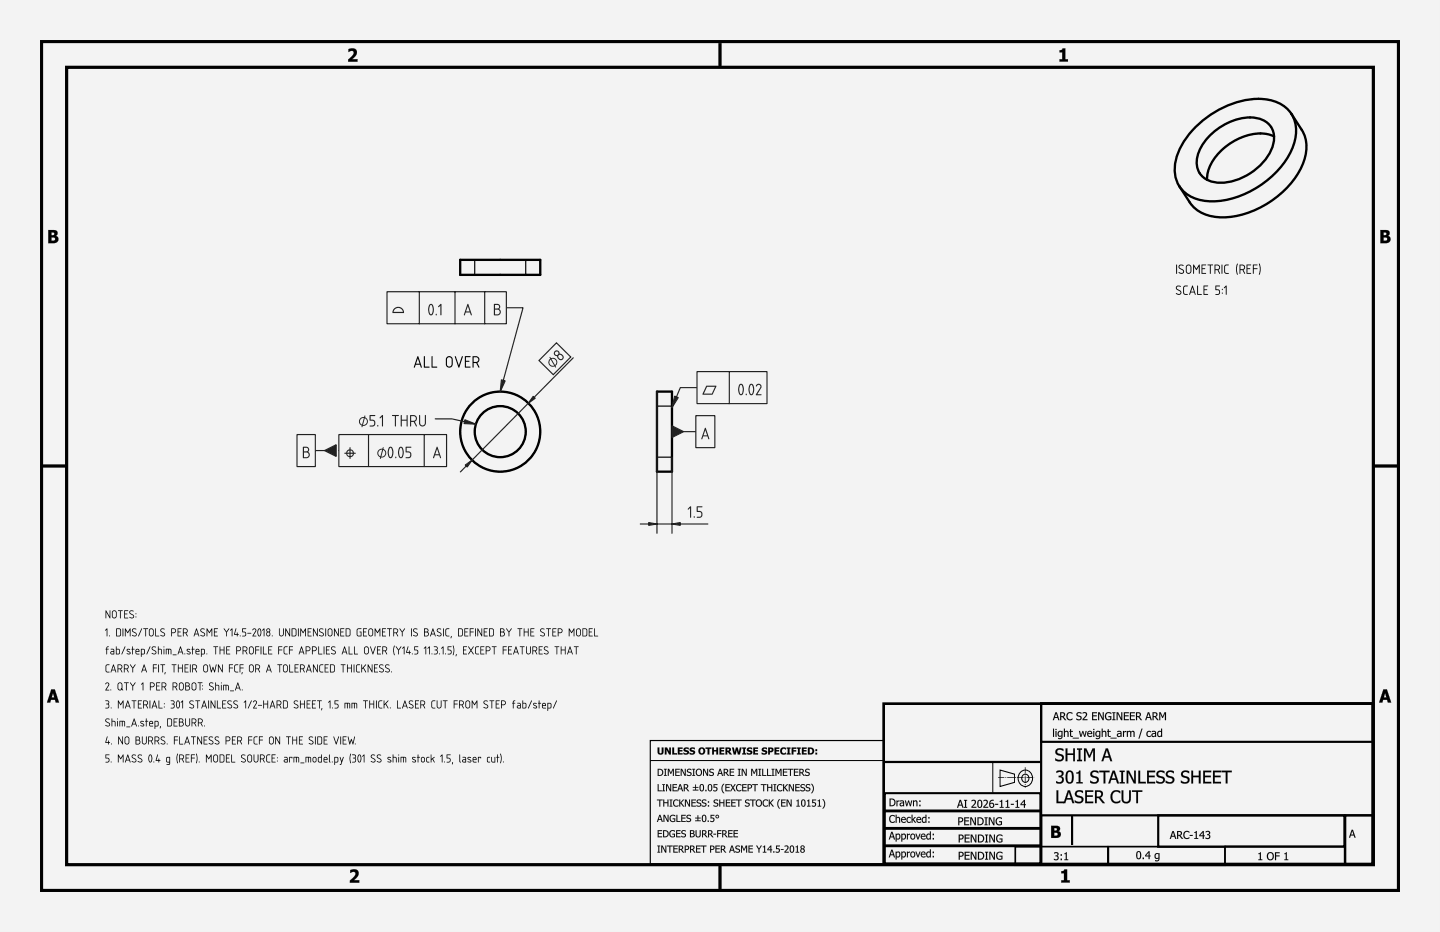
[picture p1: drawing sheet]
<svg xmlns="http://www.w3.org/2000/svg" width="432mm" height="279mm" viewBox="0 0 432 279" stroke-linecap="round" stroke-linejoin="round" font-family="sans-serif">
<path d="M0 0h431.8v279.4h-431.8z" fill-rule="evenodd" fill="#f1f3f5"/>
<g fill="#000">
<path d="M104.5 14.7a1.48 1.48 0 0 1 1.8-.1 1.48 1.48 0 0 1 .6 1.8l-1.3 1.4h1.6v.7h-2.8v-.6l1.1-1.1a.8 .8 0 0 0 .6-.9 .8 .8 0 0 0-.8-.6l-.8 .3zM317.7 15.1a.69 .69 0 0 0 .9-.6h.8v3.3h.8v.7h-2.5v-.7h.8v-2.1h-.8zM105 260.8a1.48 1.48 0 0 1 1.9-.1 1.48 1.48 0 0 1 .5 1.8l-1.3 1.4h1.6v.7h-2.8v-.6l1.2-1.1a.8 .8 0 0 0 .5-.8 .8 .8 0 0 0-.7-.7l-.9 .3zM318.2 261.2a.69 .69 0 0 0 .9-.6h.9v3.3h.8v.7h-2.6v-.7h.8v-2.1h-.8z"/>
<path d="M0 0h431.8v279.4h-431.8zM0 0v279.4h431.8v-279.4z"/>
<path d="M104.5 14.7l.5-.1a1.44 1.44 0 0 1 2 .5 1.44 1.44 0 0 1-.6 2l-.8 .7 1.6-.1v.8h-2.8v-.7l1.1-1 .6-1-.5-.5-1.1 .3zM104.5 14.7v.9l.7-.3a.74 .74 0 0 1 .9 .4 .74 .74 0 0 1-.4 .9l-1.3 1.3v.6h2.8v-.7h-1.7l1.4-1.4 .1-.7-.3-.9-1-.3z"/>
<path d="M317.7 15h.6l.3-.5h.9l-.1 3.3 .9-.1v.8h-2.6v-.8h.8v-2h-.8zM317.7 15.1v.6h.8v2.1h-.8v.7h2.5v-.7h-.8v-3.3h-.8l-.2 .5z"/>
<path d="M14.5 69h1.3a1 1 0 0 1 1.4 .4 1 1 0 0 1-.5 1.3 1.14 1.14 0 0 1 .7 1.5 1.14 1.14 0 0 1-1.4 .7h-1.5zM15.4 69.7l.1 .8a.51 .51 0 0 0 .8-.5 .51 .51 0 0 0-.9-.3zM15.4 71.2v1h.3a.58 .58 0 0 0 .8-.6 .58 .58 0 0 0-.9-.4z"/>
<path d="M14.5 68.9l2 .1 .7 .4a.97 .97 0 0 1-.4 1.3l.5 .3a1.16 1.16 0 0 1-.2 1.6l-.6 .3h-2zM14.5 69v3.9l2.1-.1a1.08 1.08 0 0 0 .9-1 1.08 1.08 0 0 0-.8-1.1l.5-.6-.2-.8-.5-.3zM15.4 69.7v.8l.9-.2-.2-.6zM15.4 69.7h.7l.2 .3a.61 .61 0 0 1-.9 .5zM15.4 71.2v1l1.1-.3v-.5zM15.4 71.2h.9a.48 .48 0 0 1 .3 .5 .48 .48 0 0 1-.3 .4l-.9 .1z"/>
<path d="M413.9 69h1.4a1 1 0 0 1 1.3 .4 1 1 0 0 1-.4 1.3 1.14 1.14 0 0 1 .7 1.5 1.14 1.14 0 0 1-1.4 .7h-1.6zM414.9 69.7l.1 .8a.51 .51 0 0 0 .7-.5 .51 .51 0 0 0-.8-.3zM414.9 71.2v1h.3a.58 .58 0 0 0 .8-.6 .58 .58 0 0 0-.9-.4z"/>
<path d="M413.9 68.9l2 .1 .7 .4a.97 .97 0 0 1-.4 1.3 1.03 1.03 0 0 1 .8 .8 1.03 1.03 0 0 1-.4 1.1l-.7 .3h-2zM413.9 69v3.9l2.2-.1 .6-.4a1.17 1.17 0 0 0 .1-1.3l-.6-.3 .4-.4 .1-.5-.4-.7zM414.9 69.7v.8l.8-.2-.1-.6zM414.9 69.7a.56 .56 0 0 1 .7 0 .56 .56 0 0 1 0 .8 .56 .56 0 0 1-.7 0zM414.9 71.2v1l1-.3v-.5zM414.9 71.2h.8a.48 .48 0 0 1 .3 .5 .48 .48 0 0 1-.3 .4l-.8 .1z"/>
<path d="M15.4 206.6h1l1.3 4h-1l-.2-.8h-1.2l-.2 .8h-1zM15.4 206.7l-1.3 3.9h1l.2-.8h1.2l.2 .8h1l-1.3-3.9zM15.9 207.8l-.4 1.3h.8zM15.9 207.7l.4 1.4h-.8z"/>
<path d="M15.4 206.7h1l1.3 3.9h-1l-.2-.8h-1.2l-.2 .8h-1zM15.9 207.8l-.4 1.3h.8z"/>
<path d="M316.5 213.5h.4l.8 2.4h-.4l-.2-.7h-.9l-.2 .7h-.3zM316.5 213.5l-.8 2.4h.3l.2-.7h.9l.2 .7h.4l-.8-2.4zM316.7 213.9l-.4 1.1h.7zM316.7 213.8l.4 1.2h-.8zM317.9 213.5l1.2 .1a.69 .69 0 0 1 .3 .7 .69 .69 0 0 1-.5 .6l.9 1h-.5l-.7-1h-.4v1h-.3zM317.9 213.5v2.4h.3v-1h.4l.7 1h.4l-.8-1 .3-.3 .1-.7-.5-.3zM318.2 213.8v.9l.7-.1 .1-.6zM318.2 213.8l.8 .1-.1 .7-.7 .1zM320.1 213.8l.6-.3 .9 .2v.4l-.9-.3-.5 .5a.88 .88 0 0 0 0 1 .88 .88 0 0 0 .9 .3l.5-.3v.4l-.8 .2-.6-.1-.3-.4-.1-.9zM320.1 213.8l-.3 .7a1.26 1.26 0 0 0 .6 1.4l1.2-.2v-.3l-.6 .3-.6-.2-.3-.6 .1-.8 .6-.4 .8 .4v-.4l-.8-.2zM323 213.7l1.1-.1 .1 .4a.52 .52 0 0 0-.7-.3 .52 .52 0 0 0-.2 .7l.3 .2a.76 .76 0 0 1 .7 1 .76 .76 0 0 1-1.2 .3l-.4-.1v-.5l.8 .3h.4l.1-.3-.1-.3-.9-.3a.65 .65 0 0 1 0-1zM323 213.7l-.2 .7 .9 .5a.38 .38 0 0 1 .4 .4 .38 .38 0 0 1-.4 .3l-1-.2v.3l.4 .2 1-.2 .1-.9-.9-.3-.2-.4 .5-.4 .7 .3v-.4l-.7-.1zM324.6 213.6l.3-.1a.72 .72 0 0 1 .9 .2 .72 .72 0 0 1 0 .9l-.9 1h1.2v.3h-1.5v-.4l.9-1 .1-.4-.2-.3-.8 .2zM324.7 213.6v.3a.62 .62 0 0 1 .9 .1v.5l-1 1.1v.3h1.5v-.3h-1.2l.9-1 .1-.8-.4-.3zM327.5 213.5h1.5v.3h-1.2v.7l1.1-.1v.3h-1.1v.9h1.2v.3h-1.5zM327.5 213.5v2.4h1.4v-.3h-1.1v-.9h1.1v-.2h-1.1v-.7h1.1v-.3zM329.3 213.5h.4l1 1.9v-1.9h.3v2.4h-.4l-1-2v2h-.3zM329.3 213.5v2.4h.3v-2.1l1 2.1h.4v-2.4h-.3v1.9l-1-1.9zM331.6 213.8l1.1-.3 .5 .2v.4l-.1-.1a.94 .94 0 0 0-1.4 .2 .94 .94 0 0 0 .4 1.4h.8v-.6h-.5v-.3h.8v1l-.8 .2-.6-.1-.5-.9zM331.6 213.8l-.3 .9 .3 .9 .8 .3 .8-.2v-1h-.8v.3h.5v.6l-.5 .1-.5-.3-.3-.7 .4-.8 .6-.2 .6 .4v-.4l-.9-.2zM333.5 213.5h1v.3h-.3v1.8h.3v.3h-1v-.3h.3v-1.8h-.3zM333.5 213.5v.3h.4v1.9l-.4-.1v.3h1v-.3l-.4 .1v-1.9h.4v-.3zM334.8 213.5h.5l.9 1.9v-1.9h.3v2.4h-.3l-1.1-2v2h-.3zM334.8 213.5v2.4h.3v-2.1l1.1 2.1h.3v-2.4h-.3v1.9l-.9-1.9zM337 213.5h1.5v.3h-1.2v.7l1.1-.1v.3h-1.1v.9h1.2v.3h-1.5zM337 213.5v2.4h1.5v-.3h-1.2v-.9h1.1v-.2h-1.1v-.7h1.2v-.3zM338.8 213.5h1.5v.3h-1.2v.7l1.1-.1v.3h-1.1v.9h1.2v.3h-1.5zM338.8 213.5v2.4h1.5v-.3h-1.2v-.9h1.1v-.2h-1.1v-.7h1.2v-.3zM340.6 213.5h1l.5 .3a.71 .71 0 0 1-.5 1.1l.9 1h-.4l-.8-1h-.3v1h-.4zM340.6 213.5v2.4h.4l-.1-1h.4l.8 1h.4l-.9-1 .4-.3a.67 .67 0 0 0 0-.8 .67 .67 0 0 0-.8-.3zM341 213.8v.9l.6-.1 .2-.6zM340.9 213.8l.8 .1v.7l-.8 .1zM344.2 213.5h.4l.8 2.4h-.4l-.2-.7h-.9l-.2 .7h-.3zM344.2 213.5l-.8 2.4h.3l.2-.7h.9l.2 .7h.4l-.8-2.4zM344.4 213.9l-.4 1.1h.7zM344.4 213.8l.4 1.2h-.8zM345.6 213.5h1l.4 .3a.71 .71 0 0 1-.4 1.1l.9 1h-.5l-.7-1h-.4v1h-.3zM345.6 213.5v2.4h.3v-1h.4l.7 1h.4l-.8-1 .3-.3a.67 .67 0 0 0 .1-.8 .67 .67 0 0 0-.8-.3zM345.9 213.8v.9l.7-.1 .1-.6zM345.9 213.8l.8 .1-.1 .7-.7 .1zM347.6 213.5h.5l.5 1.3 .6-1.3h.5v2.4h-.4v-2l-.6 1.4h-.2l-.6-1.4v2h-.3zM347.6 213.5v2.4h.3v-2l.6 1.3h.2l.6-1.4v2.1h.3v-2.4h-.4l-.6 1.4-.6-1.4z"/>
<path d="M316.5 213.5h.4l.8 2.4h-.4l-.2-.7h-.9l-.2 .7h-.3zM316.7 213.8l-.4 1.2h.7zM317.9 213.5h.6a.69 .69 0 0 1 .9 .5 .69 .69 0 0 1-.5 .9l.8 1h-.4l-.7-1h-.4v1h-.3zM318.2 213.8v.9h.3a.45 .45 0 0 0 .6-.4 .45 .45 0 0 0-.6-.5zM320.1 213.8l1-.3 .5 .2v.4a.87 .87 0 0 0-1.3 0 .87 .87 0 0 0 0 1.2 .87 .87 0 0 0 1.3 .1v.3a1.22 1.22 0 0 1-1.7-.2 1.22 1.22 0 0 1 .2-1.7zM323 213.7l.9-.2 .4 .1-.1 .4a.53 .53 0 0 0-.7-.3 .53 .53 0 0 0-.2 .7l.1 .1a.78 .78 0 0 1 .9 .9 .78 .78 0 0 1-1.2 .5l-.4-.2v-.3a.64 .64 0 0 0 .8 .3 .64 .64 0 0 0 .5-.7 .99 .99 0 0 1-1.1-1.2zM324.7 213.6a.85 .85 0 0 1 1.2 .3 .85 .85 0 0 1-.5 1.2l-.5 .5h1.2v.3h-1.5v-.3l.7-.8a.57 .57 0 0 0 .3-.9 .57 .57 0 0 0-.9 .1zM327.5 213.5h1.4v.3h-1.1v.7h1.1v.2h-1.1v.9h1.1v.3h-1.4zM329.3 213.5h.4l1 1.9v-1.9h.3v2.4h-.4l-1-2v2h-.3zM331.6 213.8l1.1-.3 .5 .2v.4a.95 .95 0 0 0-1.6 .4 .95 .95 0 0 0 1.3 1.1v-.6h-.5v-.3h.8v1a1.25 1.25 0 0 1-1.7-.2 1.25 1.25 0 0 1 .1-1.7zM333.5 213.5h1v.3h-.3v1.8h.3v.3h-1v-.3h.3v-1.8h-.3zM334.8 213.5h.5l.9 1.9v-1.9h.3v2.4h-.3l-1.1-2v2h-.3zM337 213.5h1.5v.3h-1.2v.7h1.1v.2h-1.1v.9h1.2v.3h-1.5zM338.8 213.5h1.5v.3h-1.2v.7h1.1v.2h-1.1v.9h1.2v.3h-1.5zM340.6 213.5h.6a.69 .69 0 0 1 .9 .5 .69 .69 0 0 1-.5 .9l.9 1h-.4l-.8-1h-.3v1h-.4zM341 213.8v.9h.2a.45 .45 0 0 0 .6-.4 .45 .45 0 0 0-.5-.5zM344.2 213.5h.4l.8 2.4h-.4l-.2-.7h-.9l-.2 .7h-.3zM344.4 213.8l-.4 1.2h.7zM345.6 213.5h.6a.69 .69 0 0 1 .9 .5 .69 .69 0 0 1-.5 .9l.8 1h-.4l-.7-1h-.4v1h-.3zM345.9 213.8v.9h.3a.45 .45 0 0 0 .6-.4 .45 .45 0 0 0-.6-.5zM347.6 213.5h.4l.6 1.3 .6-1.3h.4v2.4h-.3v-2l-.6 1.3h-.2l-.6-1.3v2h-.3z"/>
<path d="M414.8 206.6h1.1l1.3 4h-1l-.3-.8h-1.2l-.2 .8h-1zM414.8 206.7l-1.3 3.9h1l.2-.8h1.3l.2 .8h1l-1.3-3.9zM415.3 207.8l-.3 1.3h.7zM415.3 207.7l.5 1.4h-.9z"/>
<path d="M414.8 206.7h1.1l1.3 3.9h-1l-.3-.8h-1.2l-.2 .8h-1zM415.3 207.8l-.3 1.3h.7z"/>
<path d="M197.2 224.1h.5v1.3a.36 .36 0 0 0 .4 .4 .36 .36 0 0 0 .3-.4v-1.3h.6v1.3a.89 .89 0 0 1-.9 .8 .89 .89 0 0 1-.9-.8zM199.4 224.1h.6l.7 1.2v-1.2h.5v2.1h-.5l-.9-1.5v1.5h-.4zM201.6 224.1h.5v1.7h.9v.4h-1.4zM203.2 224.1h1.5v.4h-.9v.4h.8v.4h-.8v.5h.9v.4h-1.5zM205.1 224.4a1.33 1.33 0 0 1 1.4-.2v.5l-.8-.3-.2 .2 .1 .2a.77 .77 0 0 1 1 .8 .77 .77 0 0 1-1.1 .6l-.6-.1v-.5l1 .2 .2-.2-.3-.2a.7 .7 0 0 1-.7-1zM206.9 224.4a1.33 1.33 0 0 1 1.5-.2v.5l-.8-.3-.3 .2 .2 .2a.77 .77 0 0 1 .9 .8 .77 .77 0 0 1-1.1 .6l-.5-.1v-.5l1 .2 .1-.2-.3-.2a.7 .7 0 0 1-.7-1zM209.3 225.1a1.1 1.1 0 0 1 2.2 0 1.1 1.1 0 0 1-2.2 0zM210.2 224.5a.65 .65 0 0 0-.3 .9 .65 .65 0 0 0 .9 .3v-1l-.3-.2zM211.6 224.1h1.7v.4h-.6v1.7h-.5v-1.7h-.6zM213.5 224.1h.6v.8h.7v-.8h.5v2.1h-.5v-.9h-.7v.9h-.6zM215.7 224.1h1.5v.4h-.9v.4h.8v.4h-.8v.5h.9v.4h-1.5zM217.5 224.1h.9a.64 .64 0 0 1 .8 .4 .64 .64 0 0 1-.4 .8l.7 .9h-.6l-.6-.8h-.2v.8h-.6zM218.1 224.5v.5a.36 .36 0 0 0 .5 0 .36 .36 0 0 0 0-.5 .36 .36 0 0 0-.5 0zM219.5 224.1h.5l.3 1.4 .4-1.4h.5l.3 1.4 .3-1.4h.6l-.5 2.1h-.6l-.4-1.3-.3 1.3h-.6zM222.6 224.1h1.1v.4h-.3v1.3h.3v.4h-1.1v-.4h.3v-1.3h-.3zM224.1 224.4a1.33 1.33 0 0 1 1.4-.2v.5l-.8-.3-.2 .2 .1 .2a.77 .77 0 0 1 1 .8 .77 .77 0 0 1-1.1 .6l-.6-.1v-.5l1 .2 .2-.2-.4-.2a.7 .7 0 0 1-.6-1zM225.9 224.1h1.4v.4h-.9v.4h.8v.4h-.8v.5h.9v.4h-1.4zM228.5 224.4a1.33 1.33 0 0 1 1.5-.2v.5l-.8-.3-.2 .2 .1 .2a.77 .77 0 0 1 1 .8 .77 .77 0 0 1-1.2 .6l-.5-.1v-.5l1 .2 .1-.2-.3-.2a.7 .7 0 0 1-.7-1zM230.3 224.1h.9a.75 .75 0 0 1 .7 .9 .75 .75 0 0 1-1 .5v.7h-.6zM230.9 224.5v.6a.37 .37 0 0 0 .5-.3 .37 .37 0 0 0-.5-.3zM232.2 224.1h1.5v.4h-.9v.4h.8v.4h-.8v.5h.9v.4h-1.5zM234.2 224.3l.5-.2h.7l.3 .1v.5a.67 .67 0 0 0-1 0 .67 .67 0 0 0 0 .9 .67 .67 0 0 0 1 0v.5a1.14 1.14 0 0 1-1.5-.3 1.14 1.14 0 0 1 0-1.5zM235.9 224.1h1.1v.4h-.3v1.3h.3v.4h-1.1v-.4h.3v-1.3h-.3zM237.4 224.1h1.4v.4h-.9v.4h.8v.4h-.8v.9h-.5zM239 224.1h1.1v.4h-.3v1.3h.3v.4h-1.1v-.4h.3v-1.3h-.3zM240.5 224.1h1.4v.4h-.9v.4h.8v.4h-.8v.5h.9v.4h-1.4zM242.3 224.1h.6a1.07 1.07 0 0 1 1.2 1 1.07 1.07 0 0 1-1.2 1.1h-.6zM242.8 224.5v1.3a.67 .67 0 0 0 .8-.7 .67 .67 0 0 0-.8-.6zM244.5 224.6h.5v.6h-.5zM244.5 225.6h.5v.6h-.5z"/>
<path d="M197.2 224.1h.5l.1 1.5 .3 .2 .3-.2v-1.5h.6v1.3a.93 .93 0 0 1-.6 .8 .93 .93 0 0 1-1-.2l-.2-.3zM197.2 224.1v1.3a.93 .93 0 0 0 1.5 .6l.3-1.9h-.6v1.3a.38 .38 0 0 1-.3 .5 .38 .38 0 0 1-.4-.5v-1.3zM199.3 224.1h.7l.7 1.2v-1.2h.5v2.1h-.5l-.9-1.5 .1 1.5h-.6zM199.4 224.1v2.1h.4l.1-1.5 .8 1.5h.5v-2.1h-.5v1.3l-.7-1.3zM201.6 224.1h.5v1.7h.9v.4h-1.4zM201.6 224.1v2.1h1.4v-.4h-.9v-1.7zM203.2 224.1h1.5v.4h-.9v.4l.8-.1v.5h-.8v.5h.9v.4h-1.5zM203.2 224.1v2.1h1.5v-.4h-.9v-.5h.8v-.4h-.8v-.4h.9v-.4zM205 224.4l.6-.3 .9 .1v.5l-.5-.2-.5 .1v.2l.5 .1a.74 .74 0 0 1 .6 1 .74 .74 0 0 1-1.1 .3l-.6-.1v-.5l.9 .2 .2-.2-1-.5zM205.1 224.4v.7l1 .5-.4 .3-.8-.3v.5l.8 .1 .7-.2 .2-.3-.1-.5-1-.5 .3-.3 .7 .3v-.5l-.9-.1zM206.9 224.4l.5-.3 1 .1v.5l-.6-.2-.4 .1v.2l.4 .1a.74 .74 0 0 1 .6 1 .74 .74 0 0 1-1.1 .3l-.6-.1v-.5l.9 .2 .3-.2-1-.5zM206.9 224.4v.7l1 .5-.4 .3-.7-.3v.5l.7 .1 .7-.2 .2-.3-.1-.5-1-.5 .4-.3 .7 .3v-.5l-1-.1zM209.3 225.1a1.1 1.1 0 0 1 2.2 0 1.1 1.1 0 0 1-2.2 0zM209.3 225.1a1.07 1.07 0 0 0 2.1 0 1.07 1.07 0 0 0-2.1 0zM210.1 224.6v1l.5 .2 .3-.3v-.7l-.4-.3zM210.2 224.5h.4a.67 .67 0 0 1 .4 .8 .67 .67 0 0 1-.9 .4l-.1-.7zM211.5 224.1h1.8v.4h-.6v1.7h-.5v-1.7h-.7zM211.6 224.1v.4h.6v1.7h.5v-1.7h.6v-.4zM213.5 224.1h.6v.8h.7v-.8h.5v2.1h-.5v-.9h-.7v.9h-.6zM213.5 224.1v2.1h.6v-.9h.7v.9h.5v-2.1h-.5v.8h-.7v-.8zM215.7 224.1h1.5v.4h-.9v.4l.8-.1v.5h-.8v.5h.9v.4h-1.5zM215.7 224.1v2.1h1.5v-.4h-.9v-.5h.8v-.4h-.8v-.4h.9v-.4zM217.5 224.1h1.2a.61 .61 0 0 1 .5 .6 .61 .61 0 0 1-.4 .6l.7 .9h-.7l-.5-.8h-.2v.8h-.6zM217.5 224.1v2.1h.6v-.8l.8 .8h.6l-.7-.9 .3-.2v-.7l-.4-.3zM218.1 224.5v.5l.5-.1-.1-.4zM218.1 224.5h.5v.4l-.5 .2zM219.5 224.1h.5l.3 1.4 .4-1.4h.5l.3 1.4 .3-1.4h.6l-.5 2.1h-.6l-.4-1.3-.3 1.3h-.6zM219.5 224.1l.5 2.1h.6l.3-1.3 .4 1.3h.6l.5-2.1h-.6l-.3 1.4-.3-1.4h-.5l-.4 1.4-.3-1.4zM222.6 224.1h1.1v.4h-.3v1.3h.3v.4h-1.1v-.4h.3v-1.3h-.3zM222.6 224.1v.4l.3-.1v1.4h-.3v.4h1.1v-.4h-.3v-1.4l.3 .1v-.4zM224 224.4l.6-.3 .9 .1v.5l-.5-.2-.5 .1v.2l.5 .1a.74 .74 0 0 1 .6 1 .74 .74 0 0 1-1.1 .3l-.6-.1v-.5l.6 .2 .5-.1-.3-.3a.72 .72 0 0 1-.7-1zM224.1 224.4l-.1 .7 1.1 .5-.4 .3-.8-.3v.5l.8 .1 .7-.2 .2-.3-.1-.5-1-.5 .3-.3 .7 .3v-.5l-.9-.1zM225.9 224.1h1.4v.4h-.9v.4l.8-.1v.5h-.8v.5h.9v.4h-1.4zM225.9 224.1v2.1h1.4v-.4h-.9v-.5h.8v-.4h-.8v-.4h.9v-.4zM228.5 224.4l.5-.3 1 .1v.5l-.5-.2-.5 .1v.2l.4 .1a.74 .74 0 0 1 .6 1 .74 .74 0 0 1-1.1 .3l-.5-.1v-.5l.6 .2 .5-.1-.3-.3a.72 .72 0 0 1-.7-1zM228.5 224.4v.7l1 .5-.3 .3-.8-.3v.5l.8 .1 .6-.2 .3-.5-.1-.3-1.1-.5 .4-.3 .7 .3v-.5l-1-.1zM230.3 224.1h1.2l.5 .5-.3 .7-.8 .2v.7h-.6zM230.3 224.1v2.1h.6v-.7l.8-.1 .2-.4v-.6l-.4-.3zM230.9 224.5v.6h.3l.2-.5zM230.9 224.5l.5 .1-.1 .4-.4 .1zM232.2 224.1h1.5v.4h-.9v.4l.8-.1v.5h-.8v.5h.9v.4h-1.5zM232.2 224.1v2.1h1.5v-.4h-.9v-.5h.8v-.4h-.8v-.4h.9v-.4zM234.2 224.3l.5-.2h.7l.3 .1v.5a.69 .69 0 0 0-1.1-.1 .69 .69 0 0 0 .1 1.1l.5 .1 .5-.3v.6l-.7 .2-.8-.3-.3-.9zM234.2 224.4a1.09 1.09 0 0 0-.2 1.2 1.09 1.09 0 0 0 1.2 .6l.5-.1v-.5l-.5 .3-.5-.1-.2-.8 .4-.6 .8 .3v-.5l-.7-.1zM235.9 224.1h1.2v.4h-.4v1.3h.4v.4h-1.2v-.4h.3v-1.3h-.3zM235.9 224.1v.4l.3-.1v1.4h-.3v.4h1.1v-.4h-.3v-1.4l.3 .1v-.4zM237.4 224.1h1.4v.4h-.9v.4h.8v.4h-.8v.9h-.5zM237.4 224.1v2.1h.5v-.9h.8v-.4h-.8v-.4h.9v-.4zM239 224.1h1.1v.4h-.3v1.3h.3v.4h-1.1v-.4h.3v-1.3h-.3zM239 224.1v.4l.3-.1v1.4h-.3v.4h1.1v-.4h-.3v-1.4l.3 .1v-.4zM240.4 224.1h1.5v.4h-.9v.4l.8-.1v.5h-.8v.5h.9v.4h-1.5zM240.5 224.1v2.1h1.4v-.4h-.9v-.5h.8v-.4h-.8v-.4h.9v-.4zM242.2 224.1l1.5 .1a1.11 1.11 0 0 1 0 1.8l-1.5 .2zM242.3 224.1v2.1h1l.5-.3 .3-.6-.2-.8-.6-.4zM242.8 224.5v1.3l.5-.1 .3-.4-.1-.5zM242.8 224.5h.3a.68 .68 0 0 1 .5 .8 .68 .68 0 0 1-.8 .5zM244.5 224.6h.5v.6h-.5zM244.5 224.6v.6h.5v-.6zM244.5 225.6h.5v.6h-.5zM244.5 225.6v.6h.5v-.6z"/>
<path d="M197.2 235.1h.3v1.9h.9v.2h-1.2zM198.6 235.1h.8v.2h-.3v1.7h.3v.2h-.8v-.2h.3v-1.7h-.3zM199.7 235.1h.4l.9 1.7v-1.7h.2v2.1h-.3l-.9-1.8v1.8h-.3zM201.7 235.1h1.3v.2h-1v.6h.9v.3h-.9v.8h1v.2h-1.3zM203.8 235.1h.3l.7 2.1h-.3l-.1-.6h-.9l-.1 .6h-.3zM204 235.4l-.4 1h.7zM205 235.1h.6a.62 .62 0 0 1 .8 .4 .62 .62 0 0 1-.5 .8l.8 .9h-.4l-.7-.8h-.3v.8h-.3zM205.3 235.3v.8h.3a.41 .41 0 0 0 .5-.4 .41 .41 0 0 0-.5-.4zM208.5 235.2h.2v.7h.7v.3h-.7v.6h.7v.2h-1.6v-.2h.7v-.6h-.7v-.3h.7zM210.1 235.2a.75 .75 0 0 1 .8 .1 .75 .75 0 0 1 .2 .8 .76 .76 0 0 1-.7 1.1 .76 .76 0 0 1-.6-1.1zM210.2 235.3l-.2 .8a.52 .52 0 0 0 .1 .8 .52 .52 0 0 0 .7 0 .52 .52 0 0 0 0-.8v-.2a.45 .45 0 0 0-.1-.5 .45 .45 0 0 0-.5-.1zM211.5 236.8h.3v.4h-.3zM212.5 235.2a.75 .75 0 0 1 .9 .1 .75 .75 0 0 1 .2 .8 .76 .76 0 0 1-.7 1.1 .76 .76 0 0 1-.7-1.1zM212.7 235.3l-.2 .8a.52 .52 0 0 0 0 .8 .52 .52 0 0 0 .8 0 .52 .52 0 0 0 0-.8v-.2a.45 .45 0 0 0-.1-.5 .45 .45 0 0 0-.5-.1zM214 235.1h1.1v.2h-.9v.6a.73 .73 0 0 1 .9 .9 .73 .73 0 0 1-1.2 .3v-.3a.52 .52 0 0 0 .7 .2 .52 .52 0 0 0 .1-.8 .52 .52 0 0 0-.7 0zM216.9 235h.3a1.91 1.91 0 0 0 0 2.8 1.39 1.39 0 0 1-.8-1.7zM217.5 235.1h1.3v.2h-1v.6h1v.3h-1v.8h1v.2h-1.3zM219 235.1h.3l.5 .8 .5-.8h.3l-.7 1 .7 1.1h-.3l-.5-.8-.6 .8h-.3l.7-1.1zM221 235.3l.8-.2 .5 .1v.4a.78 .78 0 0 0-1.1 0 .78 .78 0 0 0 0 1.1 .78 .78 0 0 0 1.1 0v.4a1.09 1.09 0 0 1-1.5-.3 1.09 1.09 0 0 1 .2-1.5zM222.6 235.1h1.3v.2h-1.1v.6h1v.3h-1v.8h1.1v.2h-1.3zM224.2 235.1h.5a.71 .71 0 0 1 .8 .8 .71 .71 0 0 1-1 .5v.8h-.3zM224.5 235.3v.9a.5 .5 0 0 0 .7-.4 .5 .5 0 0 0-.7-.5zM225.6 235.1h1.7v.2h-.7v1.9h-.3v-1.9h-.7zM228.1 235.1h1.7v.2h-.7v1.9h-.2v-1.9h-.8zM230 235.1h.3v.8h1v-.8h.3v2.1h-.3v-1h-1v1h-.3zM231.9 235.1h.8v.2h-.2v1.7h.2v.2h-.8v-.2h.3v-1.7h-.3zM233.2 235.3l.9-.2 .5 .1v.4a.78 .78 0 0 0-1.1 0 .78 .78 0 0 0 0 1.1 .78 .78 0 0 0 1.1 0v.4a1.09 1.09 0 0 1-1.5-.3 1.09 1.09 0 0 1 .1-1.5zM234.8 235.1h.3v1l.9-1h.3l-.9 .9 1 1.2h-.4l-.8-1-.1 1h-.3zM236.5 235.1h.4l.9 1.7v-1.7h.2v2.1h-.3l-.9-1.8v1.8h-.3zM238.5 235.1h1.3v.2h-1v.6h.9v.3h-.9v.8h1v.2h-1.3zM240.2 235.2l.9-.1 .3 .1-.1 .3a.48 .48 0 0 0-.6-.3 .48 .48 0 0 0-.2 .7l.1 .1a.7 .7 0 0 1 .8 .8 .7 .7 0 0 1-1.1 .4l-.3-.1v-.4a.53 .53 0 0 0 .7 .4 .53 .53 0 0 0 .3-.7 .74 .74 0 0 1-.8-.3 .74 .74 0 0 1 0-.9zM241.8 235.2l.8-.1 .3 .1v.3a.48 .48 0 0 0-.6-.3 .48 .48 0 0 0-.3 .7l.1 .1a.7 .7 0 0 1 .9 .8 .7 .7 0 0 1-1.1 .4l-.3-.1v-.4a.53 .53 0 0 0 .7 .4 .53 .53 0 0 0 .3-.7 .74 .74 0 0 1-.8-.3 .74 .74 0 0 1 0-.9zM243.2 235a1.4 1.4 0 0 1 .8 1.7l-.3 .9-.5 .2a1.91 1.91 0 0 0 0-2.8z"/>
<path d="M197.2 235.1h.3v1.9l1-.1v.3h-1.3zM197.2 235.1v2.1h1.2v-.2h-.9v-1.9zM198.6 235.1h.8v.2h-.3v1.7h.3v.2h-.8v-.2h.3v-1.7h-.3zM198.6 235.1v.2h.3v1.7h-.3v.2h.8v-.2h-.3v-1.7h.3v-.2zM199.7 235.1h.4l.9 1.7v-1.7h.3v2.1h-.4l-.9-1.8v1.8h-.3zM199.7 235.1v2.1h.3v-1.8l.9 1.8h.3v-2.1h-.2v1.7l-.9-1.7zM201.7 235.1h1.3v.3h-1v.5h.9v.3h-.9v.8l1-.1v.3h-1.3zM201.7 235.1v2.1h1.3v-.2h-1.1v-.8h1v-.3h-1v-.6h1.1v-.2zM203.8 235.1h.3l.8 2.1h-.4l-.1-.6h-.9l-.1 .6h-.3zM203.8 235.1l-.7 2.1h.3l.1-.6h.9l.1 .6h.3l-.7-2.1zM203.9 235.4l-.3 1h.7zM204 235.3l.3 1.1h-.7zM205 235.1l1.2 .2 .1 .6-.4 .4 .8 .9h-.4l-.7-.8h-.3v.8h-.3zM205 235.1v2.1h.3v-.9h.4l.6 .9h.4l-.8-.9 .3-.3a.6 .6 0 0 0 0-.7 .6 .6 0 0 0-.6-.2zM205.3 235.3v.8l.6-.1 .1-.5zM205.3 235.3l.7 .1v.6l-.7 .1zM208.4 235.2h.3v.7h.7v.3h-.7v.6l.7-.1v.3h-1.7v-.3l.8 .1v-.6h-.8v-.3h.8zM208.5 235.2v.7h-.7v.3l.7-.1v.7h-.7v.2h1.6v-.2h-.7v-.7l.7 .1v-.3h-.7v-.7zM210 235.2l.7-.1 .3 .2a1.13 1.13 0 0 1 .2 1.2 1.13 1.13 0 0 1-1 .7l-.4-.7zM210.1 235.2a1.31 1.31 0 0 0 .3 2l.5-.2a1.11 1.11 0 0 0 .3-1.2 1.11 1.11 0 0 0-1-.7zM210.3 235.3l-.2 .8 .1 .9 .5-.1 .1-1a.44 .44 0 0 0-.1-.4 .44 .44 0 0 0-.4-.2zM210.2 235.3l.6 .2v1.3a.33 .33 0 0 1-.4 .2 .33 .33 0 0 1-.3-.2zM211.5 236.8h.4v.4h-.4zM211.5 236.8v.4h.3v-.4zM212.5 235.2l.6-.1 .3 .2a1.13 1.13 0 0 1 .3 1.2 1.13 1.13 0 0 1-1 .7l-.5-.7zM212.5 235.2a1.31 1.31 0 0 0 .4 2l.5-.2 .2-.9a.74 .74 0 0 0-.2-.8 .74 .74 0 0 0-.9-.1zM212.7 235.3l-.2 .8 .2 .9 .4-.1 .2-1a.44 .44 0 0 0-.1-.4 .44 .44 0 0 0-.5-.2zM212.7 235.3l.5 .2v1.3a.33 .33 0 0 1-.3 .2 .33 .33 0 0 1-.3-.2zM214 235.1h1.1v.3l-.9-.1v.6h.5a.75 .75 0 0 1 .3 1.1 .75 .75 0 0 1-1.1 .1v-.3l.7 .2 .2-.5-.1-.3h-.7zM214 235.1v1.1h.7a.52 .52 0 0 1-.1 .8 .52 .52 0 0 1-.7-.2v.3l.8 .1 .4-.7-.2-.5-.7-.1v-.6h.9v-.2zM216.9 235h.3l-.4 .6-.2 1.1 .6 1.1a.55 .55 0 0 1-.7-.6l-.1-1.1zM216.9 235a2.09 2.09 0 0 0 0 2.8h.3l-.5-.8-.1-.8 .6-1.2zM217.5 235.1h1.3v.3h-1v.5h1v.3h-1v.8l1-.1v.3h-1.3zM217.5 235.1v2.1h1.3v-.2h-1v-.8h1v-.3h-1v-.6h1v-.2zM218.9 235.1h.4l.5 .8 .5-.8h.3l-.7 1 .7 1.1h-.3l-.5-.8-.6 .8h-.3l.7-1.1zM219 235.1l.6 1-.7 1.1h.3l.6-.9 .5 .9h.3l-.7-1.1 .7-1h-.3l-.5 .8-.5-.8zM221 235.3l.6-.3 .7 .2v.4l-.9-.2-.4 .6a.74 .74 0 0 0 .1 .7 .74 .74 0 0 0 .8 .3l.4-.3v.4l-.4 .1a.9 .9 0 0 1-1.1-.6l-.1-.6zM221 235.3l-.3 .8 .3 .9 .6 .2 .7-.1v-.4l-.5 .3-.5-.1-.3-.8 .3-.7 .5-.1 .5 .3v-.4l-.7-.1zM222.5 235.1h1.4v.3h-1.1v.5h1v.3h-1v.8l1.1-.1v.3h-1.4zM222.6 235.1v2.1h1.3v-.2h-1.1v-.8h1v-.3h-1v-.6h1.1v-.2zM224.2 235.1h.8l.5 .3a.76 .76 0 0 1-.2 .9 .76 .76 0 0 1-.8 .1v.8h-.3zM224.2 235.1v2.1h.3l-.1-.8 .9-.2 .2-.6-.4-.4zM224.5 235.3v.9l.6-.2v-.6zM224.4 235.3h.5a.48 .48 0 0 1 .3 .7 .48 .48 0 0 1-.8 .2zM225.5 235.1h1.8v.3l-.7-.1v1.9h-.3v-1.9l-.8 .1zM225.6 235.1v.2h.7v1.9h.3l-.1-1.9h.8v-.2zM228.1 235.1h1.8v.3l-.8-.1v1.9h-.3l.1-1.9-.8 .1zM228.1 235.1v.2h.8v1.9h.2v-1.9h.7v-.2zM230 235.1h.3v.8h1v-.8h.3v2.1h-.3v-1h-1v1h-.3zM230 235.1v2.1h.3v-1h1v1h.3v-2.1h-.3v.8h-1v-.8zM231.9 235.1h.9v.2h-.3v1.7h.3v.2h-.9v-.2h.3v-1.7h-.3zM231.9 235.1v.2h.3v1.7h-.3v.2h.8v-.2h-.2v-1.7h.2v-.2zM233.2 235.3l.7-.3 .7 .2v.4l-.9-.2-.4 .6a.74 .74 0 0 0 .1 .7 .74 .74 0 0 0 .7 .3l.5-.3v.4l-.5 .1a.9 .9 0 0 1-1.1-.6v-.6zM233.2 235.3l-.2 .8 .2 .9 .7 .2 .7-.1v-.4l-.6 .3-.5-.1-.3-.8 .3-.7 .5-.1 .6 .3v-.4l-.7-.1zM234.8 235.1h.3v1l.9-1h.3l-.9 .9 1 1.2h-.4l-.8-1-.1 1h-.3zM234.8 235.1v2.1h.3l.1-1 .8 1h.4l-1-1.2 .9-.9h-.3l-.9 1v-1zM236.5 235.1h.4l.9 1.7v-1.7h.3v2.1h-.4l-.9-1.8v1.8h-.3zM236.5 235.1v2.1h.3v-1.8l.9 1.8h.3v-2.1h-.2v1.7l-.9-1.7zM238.5 235.1h1.3v.3h-1v.5h.9v.3h-.9v.8l1-.1v.3h-1.3zM238.5 235.1v2.1h1.3v-.2h-1.1v-.8h1v-.3h-1v-.6h1.1v-.2zM240.2 235.2l1-.1 .2 .4a.46 .46 0 0 0-.7-.3 .46 .46 0 0 0-.1 .8h.2a.68 .68 0 0 1 .6 1 .68 .68 0 0 1-1.1 .2l-.3-.1v-.4l.7 .3 .4-.4-1-.6zM240.2 235.2l-.2 .5 .2 .3 .7 .3a.34 .34 0 0 1 .3 .4 .34 .34 0 0 1-.3 .3l-.9-.3v.4l.3 .1 .9-.2 .1-.7-.8-.4-.2-.3 .4-.3 .7 .2v-.3zM241.8 235.2l1-.1 .1 .4a.46 .46 0 0 0-.6-.3 .46 .46 0 0 0-.2 .8h.3a.68 .68 0 0 1 .5 1 .68 .68 0 0 1-1 .2l-.3-.1v-.4l.6 .3 .5-.4-1.1-.6zM241.8 235.2l-.2 .5 .1 .3 .7 .3a.34 .34 0 0 1 .3 .4 .34 .34 0 0 1-.3 .3l-.8-.3v.4l.3 .1 .9-.2 .1-.7-.9-.4-.1-.3 .4-.3 .6 .2v-.3zM243.2 235a.57 .57 0 0 1 .7 .6 2.07 2.07 0 0 1-.4 2.2h-.3l.5-1v-.9zM243.2 235a1.82 1.82 0 0 1 .4 2.2l-.4 .6h.3a2.09 2.09 0 0 0 0-2.8z"/>
<path d="M197.2 230.5h.5a1.06 1.06 0 0 1 1.2 1 1.06 1.06 0 0 1-1.2 1.1h-.5zM197.5 230.7v1.7a.85 .85 0 0 0 1.1-.9 .85 .85 0 0 0-1.1-.8zM199.1 230.5h.8v.2h-.2v1.7h.2v.2h-.8v-.2h.3v-1.7h-.3zM200.3 230.5h.3l.6 1.2 .5-1.2h.4v2.1h-.3v-1.8l-.6 1.2-.7-1.2v1.8h-.2zM202.5 230.5h1.3v.2h-1v.6h.9v.3h-.9v.8h1v.2h-1.3zM204.1 230.5h.4l.9 1.7v-1.7h.2v2.1h-.3l-.9-1.8v1.8h-.3zM206.2 230.6l.8-.1 .3 .1v.3a.48 .48 0 0 0-.7-.3 .48 .48 0 0 0-.2 .7l.1 .1a.7 .7 0 0 1 .9 .8 .7 .7 0 0 1-1.1 .4l-.3-.1v-.4a.53 .53 0 0 0 .6 .4 .53 .53 0 0 0 .4-.7 .74 .74 0 0 1-.8-.3 .74 .74 0 0 1 0-.9zM207.6 230.5h.8v.2h-.3v1.7h.3v.2h-.8v-.2h.3v-1.7h-.3zM208.9 230.7a1 1 0 0 1 1.4 .2 1 1 0 0 1-.1 1.4 1 1 0 0 1-1.4-.1l-.2-.8zM209.2 230.8a.77 .77 0 0 0-.2 1.2 .77 .77 0 0 0 1.1 0 .78 .78 0 0 0 .1-1 .78 .78 0 0 0-1-.2zM210.8 230.5h.4l.9 1.7v-1.7h.2v2.1h-.3l-.9-1.8v1.8h-.3zM212.9 230.6l.8-.1 .3 .1v.3a.48 .48 0 0 0-.7-.3 .48 .48 0 0 0-.2 .7l.1 .1a.7 .7 0 0 1 .9 .8 .7 .7 0 0 1-1.1 .4l-.3-.1v-.4a.53 .53 0 0 0 .6 .4 .53 .53 0 0 0 .4-.7 .74 .74 0 0 1-.8-.3 .74 .74 0 0 1 0-.9zM215.8 230.5h.3l.7 2.1h-.3l-.2-.6h-.8l-.2 .6h-.2zM215.9 230.8l-.3 1h.7zM217 230.5h.6a.62 .62 0 0 1 .7 .4 .62 .62 0 0 1-.4 .8l.8 .9h-.4l-.7-.8h-.3v.8h-.3zM217.3 230.7v.8h.2a.41 .41 0 0 0 .5-.4 .41 .41 0 0 0-.4-.4zM218.8 230.5h1.3v.2h-1v.6h1v.3h-1v.8h1v.2h-1.3zM221.3 230.5h.8v.2h-.3v1.7h.3v.2h-.8v-.2h.2v-1.7h-.2zM222.4 230.5h.4l.9 1.7v-1.7h.2v2.1h-.3l-.9-1.8v1.8h-.3zM225.3 230.5h.3l.6 1.2 .5-1.2h.4v2.1h-.3v-1.8l-.6 1.2-.7-1.2v1.8h-.2zM227.4 230.5h.8v.2h-.2v1.7h.2v.2h-.8v-.2h.3v-1.7h-.3zM228.6 230.5h.2v1.9h1v.2h-1.2zM230 230.5h.3v1.9h.9v.2h-1.2zM231.4 230.5h.8v.2h-.3v1.7h.3v.2h-.8v-.2h.2v-1.7h-.2zM232.5 230.5h.4l.5 1.2 .6-1.2h.3v2.1h-.2v-1.8l-.6 1.2-.7-1.2v1.8h-.3zM234.8 230.5h1.3v.2h-1.1v.6h1v.3h-1v.8h1.1v.2h-1.3zM236.2 230.5h1.7v.2h-.7v1.9h-.3v-1.9h-.7zM238.1 230.5h1.3v.2h-1v.6h.9v.3h-.9v.8h1v.2h-1.3zM239.7 230.5h.5a.62 .62 0 0 1 .8 .4 .62 .62 0 0 1-.4 .8l.7 .9h-.3l-.7-.8h-.3v.8h-.3zM240 230.7v.8h.2a.41 .41 0 0 0 .5-.4 .41 .41 0 0 0-.4-.4zM241.6 230.6l.9-.1 .2 .1v.3a.48 .48 0 0 0-.6-.3 .48 .48 0 0 0-.2 .7l.1 .1a.7 .7 0 0 1 .8 .8 .7 .7 0 0 1-1.1 .4l-.3-.1v-.4a.53 .53 0 0 0 .7 .4 .53 .53 0 0 0 .3-.7 .74 .74 0 0 1-.8-.3 .74 .74 0 0 1 0-.9z"/>
<path d="M197.2 230.5h.5a1.08 1.08 0 0 1 1.2 1 1.08 1.08 0 0 1-1.2 1.1h-.5zM197.2 230.5v2.1l1.2-.2 .4-.5v-.9l-.6-.5zM197.5 230.7v1.7l.7-.1 .3-.4a.82 .82 0 0 0-.5-1.1zM197.5 230.7l.7 .1 .3 .3 .1 .7-.4 .5-.7 .1zM199.1 230.5h.8v.2h-.2v1.7h.2v.2h-.8v-.2h.3v-1.7h-.3zM199.1 230.5v.2h.3v1.7h-.3v.2h.8v-.2h-.3v-1.7h.3v-.2zM200.2 230.5h.5l.5 1.2 .5-1.2h.4v2.1h-.3v-1.8l-.6 1.2h-.1l-.6-1.2v1.8h-.3zM200.3 230.5v2.1h.2v-1.8l.7 1.2 .6-1.2v1.8h.3v-2.1h-.4l-.5 1.2-.6-1.2zM202.5 230.5h1.3v.3h-1v.5h1v.3h-1v.8l1-.1v.3h-1.3zM202.5 230.5v2.1h1.3v-.2h-1v-.8h.9v-.3h-.9v-.6h1v-.2zM204.1 230.5h.4l.9 1.7-.1-1.7h.3v2.1h-.3l-.9-1.8v1.8h-.3zM204.1 230.5v2.1h.3v-1.8l.9 1.8h.3v-2.1h-.2l-.1 1.7-.8-1.7zM206.2 230.6l1-.1 .1 .4a.46 .46 0 0 0-.7-.3 .46 .46 0 0 0-.1 .8h.3a.68 .68 0 0 1 .5 1 .68 .68 0 0 1-1 .2l-.4-.1v-.4l.9 .3 .2-.6a.83 .83 0 0 1-.8-.3 .83 .83 0 0 1 0-.9zM206.2 230.6l-.2 .7 .8 .4a.34 .34 0 0 1 .3 .4 .34 .34 0 0 1-.3 .3l-.8-.3v.4l.3 .1 .9-.2 .1-.7-.9-.4-.2-.3 .5-.3 .6 .2v-.3zM207.6 230.5h.8v.2h-.3v1.7h.3v.2h-.8v-.2h.3v-1.7h-.3zM207.6 230.5v.2h.3v1.7h-.3v.2h.8v-.2h-.3v-1.7h.3v-.2zM208.9 230.7l.7-.3 .7 .3 .2 1-.4 .8-.7 .1-.5-.2-.3-.9zM208.9 230.7a1.1 1.1 0 0 0-.2 1.3 1.1 1.1 0 0 0 1.2 .6l.5-.6-.2-1.3a.96 .96 0 0 0-1.3 0zM209.1 230.9l-.1 .9 .4 .6 .6-.2 .1-1a.61 .61 0 0 0-.4-.5 .61 .61 0 0 0-.6 .2zM209.2 230.8l.5-.1 .3 .2a.81 .81 0 0 1 .2 1.1 .81 .81 0 0 1-1.1 .2l-.2-.9zM210.8 230.5h.4l.9 1.7-.1-1.7h.3v2.1h-.3l-.9-1.8v1.8h-.3zM210.8 230.5v2.1h.3v-1.8l.9 1.8h.3v-2.1h-.2l-.1 1.7-.8-1.7zM212.9 230.6l1-.1 .1 .4a.46 .46 0 0 0-.7-.3 .46 .46 0 0 0-.1 .8h.3a.68 .68 0 0 1 .5 1 .68 .68 0 0 1-1 .2l-.4-.1v-.4l.9 .3 .2-.6a.83 .83 0 0 1-.8-.3 .83 .83 0 0 1 0-.9zM212.9 230.6l-.2 .7 .8 .4a.34 .34 0 0 1 .3 .4 .34 .34 0 0 1-.3 .3l-.8-.3v.4l.3 .1 .9-.2 .1-.7-.9-.4-.2-.3 .5-.3 .6 .2v-.3zM215.8 230.5h.3l.7 2.1h-.3l-.2-.6h-.8l-.2 .6h-.3zM215.8 230.5l-.7 2.1h.2l.2-.6h.8l.2 .6h.3l-.7-2.1zM215.9 230.8l-.3 1h.7zM215.9 230.7l.4 1.1h-.7zM217 230.5l1.1 .1a.62 .62 0 0 1 .2 .6 .62 .62 0 0 1-.4 .5l.8 .9h-.4l-.7-.8h-.3v.8h-.3zM217 230.5v2.1h.3v-.9h.3l.7 .9h.3l-.7-.9 .3-.2 .1-.7-.4-.3zM217.3 230.7v.8l.6-.1 .1-.5zM217.3 230.7l.7 .1-.1 .6-.6 .1zM218.8 230.5h1.4v.3h-1.1v.5h1v.3h-1v.8l1.1-.1v.3h-1.4zM218.8 230.5v2.1h1.3v-.2h-1v-.8h1v-.3h-1v-.6h1v-.2zM221.2 230.5h.9v.2h-.3v1.7h.3v.2h-.9v-.2h.3v-1.7h-.3zM221.3 230.5v.2h.2v1.7h-.2v.2h.8v-.2h-.3v-1.7h.3v-.2zM222.4 230.5h.4l.9 1.7-.1-1.7h.3v2.1h-.3l-.9-1.8v1.8h-.3zM222.4 230.5v2.1h.3v-1.8l.9 1.8h.3v-2.1h-.2l-.1 1.7-.8-1.7zM225.2 230.5h.4l.6 1.2 .5-1.2h.4v2.1h-.3v-1.8l-.6 1.2h-.1l-.6-1.2v1.8h-.3zM225.3 230.5v2.1h.2v-1.8l.7 1.2 .6-1.2v1.8h.3v-2.1h-.4l-.5 1.2-.6-1.2zM227.4 230.5h.8v.2h-.2v1.7h.2v.2h-.8v-.2h.3v-1.7h-.3zM227.4 230.5v.2h.3v1.7h-.3v.2h.8v-.2h-.3v-1.7h.3v-.2zM228.5 230.5h.4l-.1 1.9 1-.1v.3h-1.3zM228.6 230.5v2.1h1.2v-.2h-1v-1.9zM230 230.5h.3v1.9l.9-.1v.3h-1.2zM230 230.5v2.1h1.2v-.2h-.9v-1.9zM231.4 230.5h.8v.2h-.3v1.7h.3v.2h-.8v-.2h.2v-1.7h-.2zM231.4 230.5v.2h.3v1.7h-.3v.2h.8v-.2h-.3v-1.7h.3v-.2zM232.5 230.5h.4l.5 1.2 .5-1.2h.5v2.1h-.4v-1.8l-.5 1.2h-.2l-.5-1.2v1.8h-.3zM232.5 230.5v2.1h.3v-1.8l.7 1.2 .5-1.2 .1 1.8h.2v-2.1h-.3l-.6 1.2-.5-1.2zM234.8 230.5h1.3v.3h-1.1v.5h1v.3h-1v.8l1.1-.1v.3h-1.3zM234.8 230.5v2.1h1.3v-.2h-1.1v-.8h1v-.3h-1v-.6h1.1v-.2zM236.2 230.5h1.7v.3l-.7-.1v1.9h-.3v-1.9l-.7 .1zM236.2 230.5v.2h.7v1.9h.3v-1.9h.7v-.2zM238.1 230.5h1.3v.3h-1v.5h.9v.3h-.9v.8l1-.1v.3h-1.3zM238.1 230.5v2.1h1.3v-.2h-1.1v-.8h1v-.3h-1v-.6h1.1v-.2zM239.7 230.5l1.2 .2 .1 .6-.4 .4 .8 .9h-.4l-.7-.8h-.3v.8h-.3zM239.7 230.5v2.1h.3v-.9h.3l.7 .9h.3l-.7-.9 .3-.3a.6 .6 0 0 0 0-.7 .6 .6 0 0 0-.7-.2zM240 230.7v.8l.6-.1 .1-.5zM240 230.7l.7 .1-.1 .6-.6 .1zM241.6 230.6l1-.1 .1 .4a.46 .46 0 0 0-.6-.3 .46 .46 0 0 0-.1 .8h.2a.68 .68 0 0 1 .6 1 .68 .68 0 0 1-1.1 .2l-.3-.1v-.4l.7 .3 .4-.4-1-.6zM241.6 230.6l-.2 .5 .1 .3 .8 .3a.34 .34 0 0 1 .3 .4 .34 .34 0 0 1-.3 .3l-.9-.3v.4l.3 .1 .9-.2 .1-.7-.9-.4-.1-.3 .4-.3 .6 .2v-.3z"/>
<path d="M315.8 218.4h.3v2.5h-.3zM316.5 219.1h.3v1.8h-.3zM316.5 218.5h.3v.3h-.3zM317.6 219.5a.59 .59 0 0 0-.1 .9 .59 .59 0 0 0 .8 0v-.9zM317.4 219.3l.3-.2h.9v1.6a.88 .88 0 0 1-1.3 .8v-.3a.63 .63 0 0 0 .7 .1 .63 .63 0 0 0 .3-.6 .83 .83 0 0 1-1.2-.2 .83 .83 0 0 1 .3-1.2zM319 218.4h.3v.9a.6 .6 0 0 1 .7-.2 .6 .6 0 0 1 .4 .7v1.1h-.3v-1.3l-.3-.2-.5 .2v1.3h-.3zM320.9 218.6h.3v.5h.5v.3h-.5v1.2h.5a.44 .44 0 0 1-.5 .3 .44 .44 0 0 1-.3-.5v-1h-.2zM321.7 221.2h1.8v.2h-1.8zM323.5 219.1h.3l.4 1.4 .4-1.4h.2l.5 1.4 .2-1.4h.3l-.4 1.8h-.3l-.4-1.4-.4 1.4h-.3zM326.2 219.3a.75 .75 0 0 1 1-.1 .75 .75 0 0 1 .3 .9h-1.2a.7 .7 0 0 0 .4 .5 .7 .7 0 0 0 .8-.1v.3a.98 .98 0 0 1-1.3-.2 .98 .98 0 0 1 0-1.3zM326.4 219.5l-.1 .3h.9l-.2-.4zM327.8 219.1h.3v1.8h-.3zM327.8 218.5h.3v.3h-.3zM328.9 219.5a.59 .59 0 0 0-.1 .9 .59 .59 0 0 0 .8 0v-.9zM328.7 219.3l.3-.2h.9v1.6a.88 .88 0 0 1-1.3 .8v-.3a.63 .63 0 0 0 .7 .1 .63 .63 0 0 0 .3-.6 .83 .83 0 0 1-1.1-.2 .83 .83 0 0 1 .2-1.2zM330.4 218.4h.3v.9a.6 .6 0 0 1 .7-.2 .6 .6 0 0 1 .3 .7v1.1h-.3v-1.3l-.3-.2-.4 .2v1.3h-.3zM332.2 218.6h.3v.5h.5v.3h-.5v1.2h.5a.44 .44 0 0 1-.5 .3 .44 .44 0 0 1-.3-.5v-1h-.2zM333 221.2h1.8v.2h-1.8zM335.3 220.2a.4 .4 0 0 0 .2 .5 .4 .4 0 0 0 .5-.2v-.5zM335 219.2l.6-.1a.58 .58 0 0 1 .7 .6v1.2h-.3v-.2a.64 .64 0 0 1-.9 .2 .64 .64 0 0 1-.2-.9 .64 .64 0 0 1 .9-.2l.2-.1-.1-.3-.9 .1zM336.7 219.1h.3v.3l.7-.3v.4l-.7 .2v1.2h-.3zM337.9 219.1h.3v.2a.55 .55 0 0 1 1 .1l.4-.3 .5 .1 .1 1.7h-.3v-1a.37 .37 0 0 0-.2-.5 .37 .37 0 0 0-.5 .3v1.2h-.3v-1.3l-.3-.2-.4 .2v1.3h-.3zM342.3 218.4h.3l-.9 3h-.3zM344 219.3l.1-.1a.6 .6 0 0 1 1 .4 .64 .64 0 0 0-.9 0 .64 .64 0 0 0 0 .9 .64 .64 0 0 0 .9 0v.3a.93 .93 0 0 1-1.2-.2 .93 .93 0 0 1 .1-1.3zM345.6 220.2a.4 .4 0 0 0 .2 .5 .4 .4 0 0 0 .6-.2v-.5zM345.4 219.2l.5-.1a.58 .58 0 0 1 .8 .6v1.2h-.3v-.2a.64 .64 0 0 1-.9 .2 .64 .64 0 0 1-.2-.9 .64 .64 0 0 1 .8-.2l.3-.1-.2-.3-.8 .1zM347.2 219.3l.4-.2 .6 .1v-.8h.3v2.5h-.3v-.2a.75 .75 0 0 1-1 .1 .75 .75 0 0 1-.2-1zM347.4 219.5a.6 .6 0 0 0-.1 .9 .6 .6 0 0 0 .9 .1v-1z"/>
<path d="M315.7 218.4h.4v2.5h-.4zM315.8 218.4v2.5h.3v-2.5zM316.5 219.1h.3v1.8h-.3zM316.5 219.1v1.8h.3v-1.8zM316.5 218.5h.3v.4h-.3zM316.5 218.5v.3h.3v-.3zM317.6 219.5l-.1 .9h.8v-.9zM317.5 219.5l.8-.1v1a.6 .6 0 0 1-.9 0 .6 .6 0 0 1 .1-.9zM317.3 219.3l.4-.2h.9v1.6a.93 .93 0 0 1-1.3 .8v-.3h.9l.1-.5a.68 .68 0 0 1-1 0l-.2-.7zM317.4 219.3a.85 .85 0 0 0-.3 1.1 .85 .85 0 0 0 1 .4l.2-.2a.6 .6 0 0 1-.3 .7 .6 .6 0 0 1-.7-.1v.3h1l.3-.8v-1.6h-.9zM319 218.4h.3v.9l.6-.2 .5 .3v1.5h-.3v-1.4l-.3-.1-.5 .2v1.3h-.3zM319 218.4v2.5h.3v-1.3l.5-.2 .3 .2v1.3h.3v-1.1a.59 .59 0 0 0-.4-.7 .59 .59 0 0 0-.7 .3v-1zM320.9 218.6h.3v.5h.5v.3h-.5v1l.1 .3 .4-.1v.3h-.5l-.3-.2v-1.3h-.3zM320.9 218.6v.6l-.2-.1v.3h.2v1.3l.8 .2v-.3h-.5l-.1-.4v-.8h.6v-.3l-.6 .1 .1-.6zM321.7 221.2h1.8v.2h-1.8zM321.7 221.2v.2h1.8v-.2zM323.5 219.1h.4l.3 1.4 .4-1.4h.2l.5 1.4 .2-1.4h.4l-.5 1.8h-.3l-.4-1.4-.4 1.4h-.3zM323.5 219.1l.5 1.8h.3l.4-1.4 .4 1.4h.3l.4-1.8h-.3l-.2 1.5-.5-1.5h-.2l-.4 1.5-.4-1.5zM326.2 219.3l.9-.2 .4 .6v.4h-1.2a.56 .56 0 0 0 .8 .6l.4-.2v.3a.99 .99 0 0 1-1.3-.2 .99 .99 0 0 1 0-1.3zM326.2 219.4l-.2 .9 .6 .6 .9-.1v-.3l-.8 .2-.4-.7 1.2 .1-.1-.6a.71 .71 0 0 0-1.2-.1zM326.4 219.5l-.1 .3h.9l-.2-.4zM326.4 219.5l.6-.1 .2 .4h-.9zM327.8 219.1h.3v1.8h-.3zM327.8 219.1v1.8h.3v-1.8zM327.8 218.5h.4v.4h-.4zM327.8 218.5v.3h.3v-.3zM328.9 219.5v.9h.7v-.9zM328.9 219.5l.7-.1v1a.6 .6 0 0 1-.8 0 .6 .6 0 0 1 .1-.9zM328.7 219.3l.3-.2h.9v1.6a.93 .93 0 0 1-1.3 .8v-.3h.9l.1-.5a.68 .68 0 0 1-1 0l-.2-.7zM328.7 219.3a.85 .85 0 0 0-.2 1.1 .85 .85 0 0 0 .9 .4l.2-.2a.6 .6 0 0 1-.2 .7 .6 .6 0 0 1-.8-.1v.3h1l.3-.8v-1.6h-.8zM330.3 218.4h.4v.9l.5-.2 .5 .3 .1 1.5h-.4v-1.2l-.3-.3-.4 .2v1.3h-.4zM330.4 218.4v2.5h.3l-.1-1.3a.44 .44 0 0 1 .6-.3 .44 .44 0 0 1 .3 .6l-.1 1h.3v-1.1a.59 .59 0 0 0-.4-.7 .59 .59 0 0 0-.7 .3l.1-1zM332.2 218.6h.3v.5h.6v.3h-.6v1l.1 .3 .5-.1v.3h-.6l-.3-.2v-1.3h-.2zM332.2 218.6v.6l-.2-.1v.3h.2l.1 1.3 .7 .2v-.3h-.4l-.1-.4v-.8h.5v-.3l-.5 .1v-.6zM333 221.2h1.8v.2h-1.8zM333 221.2v.2h1.8v-.2zM335.3 220.2v.4l.7-.1v-.5zM335.3 220.2l.7-.2v.5a.41 .41 0 0 1-.5 .2 .41 .41 0 0 1-.2-.5zM335 219.2l.9-.1 .4 .3v1.5h-.3v-.2l-.2 .2a.58 .58 0 0 1-.7-.1 .58 .58 0 0 1-.1-.7l1-.4-.2-.3-.8 .1zM335 219.2v.3l.8-.1 .2 .4a.72 .72 0 0 0-.9 .1 .72 .72 0 0 0 0 .9l.5 .1 .4-.2v.2h.3l-.1-1.6-.3-.2zM336.7 219.1h.4l-.1 .3 .7-.3v.4l-.7 .2 .1 1.2h-.4zM336.7 219.1v1.8h.3v-1.3l.7-.1v-.4l-.7 .3v-.3zM337.9 219.1h.3v.2l.6-.2 .4 .3 .3-.3 .5 .1 .2 .4v1.3h-.3v-1.3l-.3-.2-.4 .2v1.3h-.3v-1.3l-.3-.2-.4 .2v1.3h-.3zM337.9 219.1v1.8h.3v-1.3l.4-.2 .3 .2v1.3h.3v-1.3l.4-.2 .3 .2v1.3h.3v-1.5l-.2-.2-.4-.1-.4 .3-.4-.3-.6 .3v-.3zM342.3 218.4h.3l-.9 3h-.3zM342.3 218.4l-.9 3h.3l.9-2.9zM344 219.3l.7-.2 .4 .1v.4l-.2-.2a.63 .63 0 0 0-.8 .3 .63 .63 0 0 0 .1 .8l.4 .2 .5-.2v.3l-.5 .2-.6-.3-.3-.7zM344 219.3a1.04 1.04 0 0 0 .3 1.6l.8-.1v-.3a.65 .65 0 0 1-1 0 .65 .65 0 0 1 .1-1l.4-.2 .5 .3v-.4l-.7-.1zM345.6 220.2v.4l.8-.1v-.5zM345.6 220.2l.8-.2v.5a.41 .41 0 0 1-.6 .2 .41 .41 0 0 1-.2-.5zM345.4 219.2l.8-.1 .4 .3 .1 1.5h-.4l.1-.2-.3 .2a.58 .58 0 0 1-.7-.1 .58 .58 0 0 1-.1-.7l1.1-.4-.3-.3-.7 .1zM345.4 219.2v.3l.8-.1 .2 .4a.72 .72 0 0 0-.9 .1 .72 .72 0 0 0-.1 .9l.6 .1 .4-.2v.2h.3l-.2-1.6-.3-.2zM347.2 219.3l.4-.2 .6 .1-.1-.8h.4v2.5h-.4v-.2l-.6 .3-.4-.3-.1-.7zM347.2 219.3l-.2 .7 .2 .7 .4 .3 .6-.3v.2h.3v-2.5h-.3v.8l-.6-.1zM347.4 219.5v1l.5 .1 .3-.1v-1zM347.4 219.5l.8-.1v1.1a.59 .59 0 0 1-.9 0 .59 .59 0 0 1 0-.8z"/>
<path d="M316.8 224.6l.7-.3 .8 .1 .6 .2v.6l-.4-.2a.78 .78 0 0 0-1.1-.3 .78 .78 0 0 0-.1 1.2l.4 .1a1.2 1.2 0 0 1 1.3 1.4 1.2 1.2 0 0 1-1.8 .8l-.8-.2 .1-.7a1.18 1.18 0 0 0 2-.1 1.33 1.33 0 0 0-1.4-.8 1.01 1.01 0 0 1-.3-1.8zM319.6 224.4h.5v1.5h1.7v-1.5h.5v3.8h-.5v-1.9h-1.7v1.9h-.5zM323 224.4h1.4v.4h-.4v3h.4v.4h-1.4v-.4h.5v-3h-.5zM325.1 224.4h.6l1 2.1 .9-2.1h.7v3.8h-.5v-3.3l-1 2.2h-.3l-1-2.2v3.3h-.4zM331.6 224.4h.6l1.3 3.8h-.5l-.4-1.1h-1.4l-.4 1.1h-.5zM331.9 224.9l-.6 1.8h1.2z"/>
<path d="M316.8 224.6l.7-.3 1 .1 .4 .1v.7a1.23 1.23 0 0 0-1.9 .1l.1 .4 .8 .3a1.19 1.19 0 0 1 1 1.6 1.19 1.19 0 0 1-1.7 .6l-.8-.2v-.7l.6 .4h1.1l.4-.5-.3-.5a1.64 1.64 0 0 1-1.7-1.6zM316.8 224.6l-.3 .5v.7l.5 .5 1 .3a.65 .65 0 0 1 .5 .8 .65 .65 0 0 1-.9 .4l-1.2-.5v.7l1.9 .2 .6-.7 .1-.6-.5-.6-1.3-.5-.2-.6 .8-.5 1.1 .5v-.6l-.2-.1a2.02 2.02 0 0 0-1.9 .1zM319.5 224.3h.6v1.6h1.7v-1.6h.5v3.9h-.5v-1.9h-1.7v1.9h-.6zM319.6 224.4v3.8h.5l-.1-1.9h1.8v1.9h.5v-3.8h-.5v1.5h-1.8l.1-1.5zM322.9 224.3h1.6v.5h-.5v3h.5v.4h-1.6v-.4h.6v-3h-.6zM323 224.4v.4l.5-.1v3.1h-.5v.4h1.4v-.4h-.5v-3.1l.5 .1v-.4zM325 224.3h.8l.9 2.2 .9-2.2h.7v3.9h-.5v-3.3l-1 2.3h-.3l-1-2.3 .1 3.3h-.6zM325.1 224.4v3.8h.4v-3.3l1 2.2h.3l1-2.2v3.3h.5v-3.8h-.7l-.9 2.2-1-2.2zM331.6 224.3h.6l1.3 3.9h-.6l-.3-1.1h-1.4l-.4 1.1h-.5zM331.6 224.4l-1.3 3.8h.5l.3-1.1h1.5l.4 1.1h.5l-1.3-3.8zM331.9 224.9l-.6 1.8h1.2zM331.9 224.8l.6 1.9h-1.2z"/>
<path d="M316.8 231.2a1.29 1.29 0 0 1 2.1 .9l-.7 .6a1.22 1.22 0 0 1 .6 1.8 1.22 1.22 0 0 1-1.8 .3l-.3-.1v-.5a.94 .94 0 0 0 1.3 .3 .94 .94 0 0 0 .3-1.4l-.8-.1v-.4a.68 .68 0 0 0 .8-.3 .68 .68 0 0 0-.2-.9 .68 .68 0 0 0-.9 .1l-.4 .2zM320 231.2a1.22 1.22 0 0 1 1.4 0 1.22 1.22 0 0 1 .5 1.3 1.8 1.8 0 0 1-1.2 2.4 1.5 1.5 0 0 1-1.2-1.9l.2-1.3zM320.4 231.5a2.87 2.87 0 0 0 .1 3 1.24 1.24 0 0 0 .9-1.8v-.2a.77 .77 0 0 0-.2-.9 .77 .77 0 0 0-.8-.1zM322.8 231.6l.6-.1 .2-.5h.4v3.5h.6v.4h-1.8v-.4h.7v-2.6h-.7zM327.3 231.3l.6-.3h.9l.6 .2v.6l-.4-.2a.78 .78 0 0 0-1.1-.2 .78 .78 0 0 0-.2 1.1l.4 .2a1.2 1.2 0 0 1 1.4 1.4 1.2 1.2 0 0 1-1.8 .8l-.8-.3v-.6a1.18 1.18 0 0 0 2.1-.1 1.33 1.33 0 0 0-1.4-.9 1.01 1.01 0 0 1-.3-1.7zM329.6 231h3.1v.5h-1.3v3.4h-.5v-3.4h-1.3zM333.6 231h.7l1.2 3.9h-.5l-.3-1.1h-1.5l-.3 1.1h-.6zM333.9 231.6l-.6 1.8h1.2zM335.8 231h1.4v.4h-.5v3.1h.5v.4h-1.4v-.4h.4v-3.1h-.4zM337.8 231h.8l1.5 3.1v-3.1h.5v3.9h-.6l-1.7-3.3v3.3h-.5zM341.4 231h.5v3.4h1.7v.5h-2.2zM344 231h2.4v.5h-1.9v1h1.7v.5h-1.7v1.4h1.9v.5h-2.4zM347.1 231.3l.7-.3h.8l.6 .2v.6l-.4-.2a.78 .78 0 0 0-1.1-.2 .78 .78 0 0 0-.1 1.1l.4 .2a1.2 1.2 0 0 1 1.3 1.4 1.2 1.2 0 0 1-1.8 .8l-.8-.3 .1-.6a1.18 1.18 0 0 0 2-.1 1.33 1.33 0 0 0-1.4-.9 1.01 1.01 0 0 1-.3-1.7zM349.9 231.3l.7-.3h.9l.5 .2v.6l-.3-.2a.78 .78 0 0 0-1.1-.2 .78 .78 0 0 0-.2 1.1l.4 .2a1.2 1.2 0 0 1 1.3 1.4 1.2 1.2 0 0 1-1.8 .8l-.7-.3v-.6a1.18 1.18 0 0 0 2-.1 1.33 1.33 0 0 0-1.3-.9 1.01 1.01 0 0 1-.4-1.7zM354.5 231.3l.7-.3h.8l.6 .2v.6l-.4-.2a.78 .78 0 0 0-1.1-.2 .78 .78 0 0 0-.1 1.1l.3 .2a1.2 1.2 0 0 1 1.4 1.4 1.2 1.2 0 0 1-1.8 .8l-.8-.3 .1-.6a1.18 1.18 0 0 0 2-.1 1.33 1.33 0 0 0-1.4-.9 1.01 1.01 0 0 1-.3-1.7zM357.2 231h.5v1.5h1.8v-1.5h.5v3.9h-.5v-1.9h-1.8v1.9h-.5zM360.8 231h2.4v.5h-1.9v1h1.8v.5h-1.8v1.4h1.9v.5h-2.4zM363.7 231h2.4v.5h-1.9v1h1.8v.5h-1.8v1.4h1.9v.5h-2.4zM366.3 231h3.1v.5h-1.3v3.4h-.5v-3.4h-1.3z"/>
<path d="M316.8 231.2l1.4-.2a.87 .87 0 0 1 .8 .9 .87 .87 0 0 1-.8 .8l.7 .6-.1 1.2-.9 .5-1.2-.3v-.6l1.3 .3 .4-.4 .1-.3-.3-.5-.8-.2v-.4l.9-.3 .1-.6-.7-.3-.9 .4zM316.8 231.2v.5l1.2-.3a.65 .65 0 0 1 .4 .9 .65 .65 0 0 1-.9 .3v.4h.5a.65 .65 0 0 1 .4 1l-.2 .4-.5 .1-1-.3v.5l1.2 .2 .8-.4 .2-1.2-.7-.6a.9 .9 0 0 0 .6-1.2l-.7-.5zM320 231.2a1.25 1.25 0 0 1 1.4-.1 1.25 1.25 0 0 1 .6 1.4 1.82 1.82 0 0 1-1.3 2.5l-.9-.5a4 4 0 0 1 0-3.1zM320 231.3a3.1 3.1 0 0 0 .2 3.5l.8 .1 .6-.5a4.1 4.1 0 0 0 .1-2.9 1.14 1.14 0 0 0-1.7-.2zM320.4 231.5l-.2 .3a3.8 3.8 0 0 0 .2 2.6l.5 .1 .3-.2 .2-1.8a.75 .75 0 0 0-.2-.8 .75 .75 0 0 0-.8-.2zM320.4 231.5l.6-.1 .3 .4 .2 1.1-.2 1.2a.59 .59 0 0 1-.6 .4 .59 .59 0 0 1-.5-.4l-.1-1.8zM322.8 231.5h.6l.1-.5h.5v3.5l.7-.1v.5h-1.9v-.5h.7v-2.5h-.7zM322.8 231.6v.3h.7v2.6h-.7v.4h1.8v-.4h-.7l.1-3.5h-.4a.56 .56 0 0 1-.8 .6zM327.3 231.3l.6-.3 1.1 .1 .4 .1v.7a1.23 1.23 0 0 0-1.9 .1l.1 .4 .8 .3a1.19 1.19 0 0 1 1 1.6 1.19 1.19 0 0 1-1.7 .6l-.8-.3v-.6l.6 .4h1.1l.3-.5-.2-.5a1.64 1.64 0 0 1-1.8-1.6zM327.3 231.3l-.3 .5v.7l.5 .5 1 .3a.65 .65 0 0 1 .5 .8 .65 .65 0 0 1-.9 .4l-1.2-.5v.6l1.8 .2 .7-.6 .1-.6-.5-.7-1.3-.4-.2-.7 .8-.4 1.1 .4v-.6h-.2a2.02 2.02 0 0 0-1.9 .1zM329.6 231h3.1v.5h-1.3l.1 3.4h-.6v-3.4h-1.3zM329.6 231v.5h1.3v3.4h.5v-3.4h1.3v-.5zM333.6 231h.7l1.3 3.9h-.6l-.3-1.1h-1.5l-.3 1.1h-.6zM333.6 231l-1.3 3.9h.6l.3-1.1h1.5l.3 1.1h.5l-1.2-3.9zM333.9 231.6l-.6 1.8h1.2zM333.9 231.5l.7 1.9h-1.3zM335.7 231h1.6v.5h-.6v3l.6-.1v.5h-1.6v-.5h.5v-3l-.5 .1zM335.8 231v.4h.5v3.1h-.5v.4h1.4v-.4h-.5v-3.1h.5v-.4zM337.8 231h.8l1.5 3.1v-3.1h.5v3.9h-.6l-1.7-3.3v3.3h-.5zM337.8 231v3.9h.5v-3.3l1.7 3.3h.6v-3.9h-.5v3.1l-1.5-3.1zM341.3 231h.6v3.4h1.7v.5h-2.3zM341.4 231v3.9h2.2v-.5h-1.8l.1-3.4zM344 231h2.4v.5h-1.9v1h1.8v.5h-1.8v1.4h1.9v.5h-2.4zM344 231v3.9h2.4v-.5h-1.9v-1.4h1.7v-.5l-1.7 .1v-1.1h1.9v-.5zM347.1 231.3l.7-.3 1 .1 .4 .1v.7a1.23 1.23 0 0 0-1.9 .1l.1 .4 .8 .3a1.19 1.19 0 0 1 1 1.6 1.19 1.19 0 0 1-1.7 .6l-.8-.3v-.6l1 .4 .9-.1 .1-.6-.4-.4a1.25 1.25 0 0 1-1.3-.6 1.25 1.25 0 0 1 .1-1.4zM347.1 231.3l-.3 .5v.7l.5 .5 1 .3a.65 .65 0 0 1 .5 .8 .65 .65 0 0 1-.9 .4l-1.2-.5v.6l1.9 .2 .6-.6 .1-.6-.5-.7-1.3-.4-.2-.7 .8-.4 1.1 .4v-.6h-.2a2.02 2.02 0 0 0-1.9 .1zM349.9 231.3l.7-.3 1.1 .1 .3 .1v.7a1.23 1.23 0 0 0-1.9 .1l.2 .4 .7 .3a1.19 1.19 0 0 1 1.1 1.6 1.19 1.19 0 0 1-1.8 .6l-.8-.3v-.6l1.1 .4 .8-.1 .2-.6-.5-.4a1.25 1.25 0 0 1-1.3-.6 1.25 1.25 0 0 1 .1-1.4zM350 231.3l-.4 .5v.7l.5 .5 1 .3a.65 .65 0 0 1 .5 .8 .65 .65 0 0 1-.8 .4l-1.2-.5v.6l1.8 .2 .7-.6v-.6l-.5-.7-1.3-.4-.2-.7 .8-.4 1.1 .4v-.6h-.2a2.02 2.02 0 0 0-1.8 .1zM354.5 231.3l.7-.3 1 .1 .4 .1v.7a1.23 1.23 0 0 0-1.9 .1l.1 .4 .8 .3a1.19 1.19 0 0 1 1 1.6 1.19 1.19 0 0 1-1.7 .6l-.8-.3v-.6l1 .4 .9-.1 .1-.6-.4-.4a1.25 1.25 0 0 1-1.3-.6 1.25 1.25 0 0 1 .1-1.4zM354.5 231.3l-.3 .5v.7l.5 .5 1 .3a.65 .65 0 0 1 .5 .8 .65 .65 0 0 1-.9 .4l-1.2-.5v.6l1.8 .2 .7-.6 .1-.6-.5-.7-1.3-.4-.2-.7 .8-.4 1.1 .4v-.6h-.2a2.02 2.02 0 0 0-1.9 .1zM357.2 231h.6v1.5h1.7v-1.5h.5v3.9h-.5v-1.9h-1.8l.1 1.9h-.6zM357.2 231v3.9h.5v-1.9h1.8v1.9h.5v-3.9h-.5v1.6h-1.8v-1.6zM360.8 231h2.4v.5h-1.9v1h1.8v.5h-1.8v1.4h1.9v.5h-2.4zM360.8 231v3.9h2.4v-.5h-1.9v-1.4h1.8v-.5l-1.8 .1v-1.1h1.9v-.5zM363.7 231h2.5v.5h-2v1h1.8v.5h-1.8v1.4h2v.5h-2.5zM363.7 231v3.9h2.4v-.5h-1.9v-1.4h1.8v-.5l-1.8 .1v-1.1h1.9v-.5zM366.3 231h3.1v.5h-1.3v3.4h-.6l.1-3.4h-1.3zM366.3 231v.5h1.3v3.4h.5l-.1-3.4h1.4v-.5z"/>
<path d="M197.7 244.3h.4l.7 2.1h-.4l-.1-.6h-.8l-.2 .6h-.3zM197.7 244.3l-.7 2.1h.3l.1-.6h.9l.2 .6h.3l-.8-2.1zM197.8 244.6l-.3 1h.7zM197.9 244.5l.3 1.1h-.7zM198.9 244.3h.5l.8 1.7v-1.7h.3v2.1h-.4l-.9-1.8v1.8h-.3zM199 244.3v2.1h.2v-1.8l.9 1.8h.4v-2.1h-.3v1.7l-.8-1.7zM201 244.5l1-.2 .5 .1v.4l-.2-.1a.84 .84 0 0 0-1.2 .2 .84 .84 0 0 0 .4 1.2h.7v-.5h-.5v-.3h.8v1l-.7 .2-.6-.2-.4-.8zM201.1 244.6l-.3 .7 .3 .9 .7 .2 .7-.1v-1h-.8v.3h.5v.5l-.4 .1-.6-.2-.1-.7 .3-.7 .5-.1 .6 .3v-.4l-.7-.1zM202.8 244.3h.3v1.9l1-.1v.3h-1.3zM202.8 244.3v2.1h1.3v-.2h-1v-1.9zM204.3 244.3h1.3v.3h-1v.5h1v.3h-1v.8l1-.1v.3h-1.3zM204.3 244.3v2.1h1.3v-.2h-1v-.8h.9v-.3h-.9v-.6h1v-.2zM206 244.4l.5-.2 .7 .2v.3l-.3-.1a.4 .4 0 0 0-.6-.1 .4 .4 0 0 0 0 .6l.1 .1a.7 .7 0 0 1 .8 .8 .7 .7 0 0 1-1.1 .4l-.3-.1v-.4a.51 .51 0 0 0 .7 .4 .51 .51 0 0 0 .3-.7l-.9-.4zM206 244.4l-.2 .5 .2 .3 .9 .4a.46 .46 0 0 1-.2 .6 .46 .46 0 0 1-.6-.1l-.3-.2v.4l.5 .1h.5l.4-.4-.1-.5-.8-.4-.2-.3 .5-.3 .6 .2v-.3zM209.1 244.4h.3v.7h.7v.3h-.7v.6l.7-.1v.3h-1.7v-.3l.8 .1v-.6h-.8v-.3h.8zM209.2 244.4v.7h-.7v.3l.7-.1v.7h-.7v.2h1.6v-.2h-.7v-.7l.7 .1v-.3h-.7v-.7zM210.7 244.4l.6-.1 .4 .2a1.13 1.13 0 0 1 .2 1.2 1.13 1.13 0 0 1-1 .7l-.4-.7zM210.8 244.4a1.31 1.31 0 0 0 .3 2l.5-.2a1.11 1.11 0 0 0 .3-1.2 1.11 1.11 0 0 0-1-.7zM210.9 244.6l-.1 .7 .1 .9 .5-.1 .1-1a.44 .44 0 0 0-.1-.4 .44 .44 0 0 0-.5-.1zM210.9 244.5l.6 .2v1.3a.33 .33 0 0 1-.4 .2 .33 .33 0 0 1-.3-.2zM212.2 246h.4v.4h-.4zM212.2 246v.4h.3v-.4zM213.1 244.3h1.1v.3l-.9-.1v.6h.5a.75 .75 0 0 1 .3 1.1 .75 .75 0 0 1-1.1 .1v-.3l.7 .2 .2-.5-.1-.3h-.7zM213.1 244.3v1.1h.7l.2 .3-.2 .4-.8-.1v.3l.8 .1 .4-.4v-.6l-.9-.3v-.6h.9v-.2zM214.5 244.8a.56 .56 0 0 1 1.1 0 .56 .56 0 0 1-1.1 0zM214.6 244.8a.53 .53 0 0 0 1 0 .53 .53 0 0 0-1 0zM214.8 244.8a.31 .31 0 0 0 .6 0 .31 .31 0 0 0-.6 0zM214.7 244.8a.35 .35 0 0 1 .7 0 .35 .35 0 0 1-.7 0z"/>
<path d="M197.7 244.3h.3l.8 2.1h-.3l-.2-.6h-.8l-.2 .6h-.3zM197.9 244.6l-.4 1h.7zM199 244.3h.4l.8 1.7v-1.7h.3v2.1h-.4l-.9-1.8v1.8h-.2zM201.1 244.5l.9-.2 .5 .1v.4a.85 .85 0 0 0-1.5 .4 .85 .85 0 0 0 1.2 .9v-.5h-.5v-.3h.8v1a1.12 1.12 0 0 1-1.5-.2 1.12 1.12 0 0 1 .1-1.6zM202.8 244.3h.3v1.9h1v.2h-1.3zM204.3 244.3h1.3v.2h-1v.6h.9v.3h-.9v.8h1v.2h-1.3zM206 244.4l.9-.1 .3 .1-.1 .3a.48 .48 0 0 0-.6-.3 .48 .48 0 0 0-.2 .7l.1 .1a.7 .7 0 0 1 .8 .8 .7 .7 0 0 1-1.1 .4l-.3-.1v-.4a.53 .53 0 0 0 .7 .4 .53 .53 0 0 0 .3-.7 .74 .74 0 0 1-.8-.3 .74 .74 0 0 1 0-.9zM209.2 244.4h.2v.7h.7v.3h-.7v.6h.7v.2h-1.6v-.2h.7v-.6h-.7v-.3h.7zM210.8 244.4a.75 .75 0 0 1 .8 .1 .75 .75 0 0 1 .2 .8 .76 .76 0 0 1-.7 1.1 .76 .76 0 0 1-.6-1.1zM210.9 244.5l-.2 .8a.52 .52 0 0 0 .1 .8 .52 .52 0 0 0 .7 0 .52 .52 0 0 0 0-.8v-.2a.45 .45 0 0 0-.1-.5 .45 .45 0 0 0-.5-.1zM212.2 246h.3v.4h-.3zM213.1 244.3h1.1v.2h-.9v.6a.73 .73 0 0 1 .9 .9 .73 .73 0 0 1-1.2 .3v-.3a.52 .52 0 0 0 .7 .2 .52 .52 0 0 0 .1-.8 .52 .52 0 0 0-.7 0zM214.5 244.8a.55 .55 0 0 1 1.1 0 .55 .55 0 0 1-1.1 0zM214.8 244.8a.32 .32 0 0 0 .6 0 .32 .32 0 0 0-.6 0z"/>
<path d="M197.2 248.9h1.3v.3h-1v.5h1v.3h-1v.8l1-.1v.3h-1.3zM197.2 248.9v2.1h1.3v-.2h-1v-.8h1v-.3h-1v-.6h1v-.2zM198.8 248.9l1.1 .1 .5 .4a1.06 1.06 0 0 1 0 1.2 1.06 1.06 0 0 1-1.1 .4h-.5zM198.8 248.9v2.1l1.3-.2 .3-.5v-.9l-.5-.4zM199.1 249.1v1.7l.7-.1 .3-.3v-.9l-.3-.3zM199.1 249.1l.8 .1a.92 .92 0 0 1 0 1.4l-.8 .2zM201 249.1l.9-.2 .5 .1v.4l-.2-.1a.84 .84 0 0 0-1.2 .2 .84 .84 0 0 0 .4 1.2h.7v-.5h-.5v-.3h.8v1l-.7 .2-.6-.2-.4-.8zM201 249.2l-.3 .7 .3 .9 .7 .2 .7-.1v-1h-.8v.3h.5v.5l-.4 .1-.5-.2-.2-.7 .3-.7 .5-.1 .6 .3v-.4l-.7-.1zM202.7 248.9h1.4v.3h-1.1v.5h1v.3h-1v.8l1.1-.1v.3h-1.4zM202.8 248.9v2.1h1.3v-.2h-1.1v-.8h1v-.3h-1v-.6h1.1v-.2zM204.5 249l1-.1 .1 .4a.5 .5 0 0 0-.6-.2 .5 .5 0 0 0-.4 .5l1 .5a.72 .72 0 0 1-.1 .8 .72 .72 0 0 1-.9 .1l-.3-.1v-.4l.8 .3 .3-.6a.83 .83 0 0 1-.9-.3 .83 .83 0 0 1 0-.9zM204.5 249l-.2 .5 .1 .3 .8 .3a.34 .34 0 0 1 .2 .4 .34 .34 0 0 1-.2 .3l-.9-.3v.4l.7 .1 .5-.2 .2-.6-.6-.4a.39 .39 0 0 1-.5-.2 .39 .39 0 0 1 .1-.4l.5-.1 .4 .2v-.3zM206.9 248.9h.9a.48 .48 0 0 1 .4 .4 .48 .48 0 0 1-.3 .5 .57 .57 0 0 1 .5 .5 .57 .57 0 0 1-.3 .5l-1.2 .2zM206.9 248.9v2.1l1.1-.1 .3-.4-.1-.5-.3-.2 .3-.7zM207.2 249.1v.6l.7-.1-.1-.4zM207.2 249.1h.2a.35 .35 0 0 1 .6 .3 .35 .35 0 0 1-.5 .4h-.3zM207.2 250v.8l.8-.3-.1-.5zM207.2 250l.8 .1v.5l-.8 .2zM208.6 248.9h.3l.1 1.8 .7-.1 .1-1.7h.3v1.3a.76 .76 0 0 1-.3 .7 .76 .76 0 0 1-.8 .1l-.4-.4zM208.6 248.9l.1 1.8 .3 .3h.7l.4-.4v-1.7h-.3v1.7l-.5 .2-.4-.2v-1.7zM210.5 248.9l1.2 .2 .1 .6-.4 .4 .8 .9h-.4l-.7-.8h-.3v.8h-.3zM210.5 248.9v2.1h.3v-.9h.3l.7 .9h.4l-.8-.9 .3-.3a.6 .6 0 0 0 0-.7 .6 .6 0 0 0-.6-.2zM210.8 249.1v.8l.6-.1 .1-.5zM210.8 249.1l.7 .1-.1 .6-.6 .1zM212.3 248.9l1.1 .1a.62 .62 0 0 1 .2 .6 .62 .62 0 0 1-.4 .5l.8 .9h-.4l-.7-.8h-.3v.8h-.3zM212.3 248.9v2.1h.3v-.9h.3l.7 .9h.3l-.7-.9 .3-.2 .1-.7-.4-.3zM212.6 249.1v.8l.6-.1 .1-.5zM212.6 249.1l.7 .1-.1 .6-.6 .1zM213.9 249.9h.8v.3h-.8zM213.9 249.9v.3h.8v-.3zM215 248.9h1.3v.3l-1-.1v.6h1v.3h-1v1h-.3zM215 248.9v2.1h.3v-1h1v-.3h-1v-.6h1v-.2zM216.5 248.9l1.2 .2 .2 .6-.5 .4 .8 .9h-.4l-.6-.8h-.4l.1 .8h-.4zM216.6 248.9v2.1h.2v-.9h.4l.6 .9h.4l-.8-.9 .3-.3a.6 .6 0 0 0 .1-.7 .6 .6 0 0 0-.7-.2zM216.8 249.1v.8l.7-.1 .1-.5zM216.8 249.1l.7 .1v.6l-.7 .1zM218.3 248.9h1.4v.3h-1.1v.5h1v.3h-1v.8l1.1-.1v.3h-1.4zM218.4 248.9v2.1h1.3v-.2h-1.1v-.8h1v-.3h-1v-.6h1.1v-.2zM220 248.9h1.3v.3h-1v.5h.9v.3h-.9v.8l1-.1v.3h-1.3zM220 248.9v2.1h1.3v-.2h-1.1v-.8h1v-.3h-1v-.6h1.1v-.2z"/>
<path d="M197.2 248.9h1.3v.2h-1v.6h1v.3h-1v.8h1v.2h-1.3zM198.8 248.9h.5a1.06 1.06 0 0 1 1.2 1 1.06 1.06 0 0 1-1.2 1.1h-.5zM199.1 249.1v1.7a.85 .85 0 0 0 1.1-.9 .85 .85 0 0 0-1.1-.8zM201 249.1l.9-.2 .5 .1v.4a.85 .85 0 0 0-1.5 .4 .85 .85 0 0 0 1.2 .9v-.5h-.5v-.3h.8v1a1.12 1.12 0 0 1-1.5-.2 1.12 1.12 0 0 1 .1-1.6zM202.8 248.9h1.3v.2h-1.1v.6h1v.3h-1v.8h1.1v.2h-1.3zM204.5 249l.8-.1 .3 .1v.3a.48 .48 0 0 0-.6-.3 .48 .48 0 0 0-.3 .7l.2 .1a.7 .7 0 0 1 .8 .8 .7 .7 0 0 1-1.1 .4l-.3-.1v-.4a.53 .53 0 0 0 .7 .4 .53 .53 0 0 0 .3-.7 .74 .74 0 0 1-.8-.3 .74 .74 0 0 1 0-.9zM206.9 248.9h.8a.49 .49 0 0 1 .5 .3 .49 .49 0 0 1-.3 .6 .62 .62 0 0 1 .4 .8 .62 .62 0 0 1-.8 .4h-.6zM207.2 249.1v.6h.3a.34 .34 0 0 0 .4-.3 .34 .34 0 0 0-.5-.3zM207.2 250v.8h.2a.42 .42 0 0 0 .6-.4 .42 .42 0 0 0-.5-.4zM208.6 248.9h.3v1.3a.49 .49 0 0 0 .4 .6 .49 .49 0 0 0 .5-.6v-1.3h.3v1.3a.77 .77 0 0 1-.8 .8 .77 .77 0 0 1-.7-.8zM210.5 248.9h.6a.62 .62 0 0 1 .7 .4 .62 .62 0 0 1-.4 .8l.8 .9h-.4l-.7-.8h-.3v.8h-.3zM210.8 249.1v.8h.3a.41 .41 0 0 0 .5-.4 .41 .41 0 0 0-.5-.4zM212.3 248.9h.6a.62 .62 0 0 1 .7 .4 .62 .62 0 0 1-.4 .8l.8 .9h-.4l-.7-.8h-.3v.8h-.3zM212.6 249.1v.8h.2a.41 .41 0 0 0 .6-.4 .41 .41 0 0 0-.5-.4zM213.9 249.9h.8v.3h-.8zM215 248.9h1.3v.2h-1v.6h1v.3h-1v1h-.3zM216.6 248.9h.5a.62 .62 0 0 1 .8 .4 .62 .62 0 0 1-.5 .8l.8 .9h-.4l-.6-.8h-.4v.8h-.2zM216.8 249.1v.8h.3a.41 .41 0 0 0 .5-.4 .41 .41 0 0 0-.5-.4zM218.4 248.9h1.3v.2h-1.1v.6h1v.3h-1v.8h1.1v.2h-1.3zM220 248.9h1.3v.2h-1v.6h.9v.3h-.9v.8h1v.2h-1.3z"/>
<path d="M197 239.7h1.7v.3l-.7-.1v1.9h-.3v-1.9l-.7 .1zM197 239.7v.2h.7v1.9h.3v-1.9h.7v-.2zM198.9 239.7h.3v.8h.9v-.8h.3v2.1h-.3v-1h-.9v1h-.3zM198.9 239.7v2.1h.3v-1h1l-.1 1h.3v-2.1h-.3l.1 .8h-1v-.8zM200.8 239.7h.8v.2h-.3v1.7h.3v.2h-.8v-.2h.3v-1.7h-.3zM200.8 239.7v.2h.3v1.7h-.3v.2h.8v-.2h-.3v-1.7h.3v-.2zM202.1 239.9l.7-.3 .6 .2v.4l-.9-.2-.4 .6a.74 .74 0 0 0 .2 .7 .74 .74 0 0 0 .7 .3l.4-.3v.4l-.4 .1a.9 .9 0 0 1-1.1-.6l-.1-.6zM202.1 239.9l-.3 .8 .3 .9 .7 .2 .6-.1v-.4l-.5 .3-.5-.1-.3-.8 .3-.7 .5-.1 .5 .3v-.4l-.6-.1zM203.7 239.7h.3v1l.8-1h.4l-.9 .9 .9 1.2h-.4l-.7-1-.1 1h-.3zM203.7 239.7v2.1h.3l.1-1 .8 1h.3l-.9-1.2 .9-.9h-.4l-.9 1 .1-1zM205.4 239.7h.4l.8 1.7v-1.7h.3v2.1h-.3l-.9-1.8v1.8h-.3zM205.4 239.7v2.1h.3v-1.8l.9 1.8h.3v-2.1h-.3v1.7l-.8-1.7zM207.3 239.7h1.4v.3h-1.1v.5h1v.3h-1v.8l1.1-.1v.3h-1.4zM207.3 239.7v2.1h1.4v-.2h-1.1v-.8h1v-.3h-1v-.6h1.1v-.2zM209.1 239.8l.5-.2 .6 .2v.3l-.3-.1a.4 .4 0 0 0-.5-.1 .4 .4 0 0 0-.1 .6l.1 .1a.7 .7 0 0 1 .9 .8 .7 .7 0 0 1-1.1 .4l-.4-.1 .1-.4a.51 .51 0 0 0 .6 .4 .51 .51 0 0 0 .3-.7l-.9-.4zM209.1 239.8l-.2 .5 .1 .3 .9 .4a.46 .46 0 0 1-.1 .6 .46 .46 0 0 1-.6-.1l-.3-.2v.4l.4 .1h.6l.3-.4v-.5l-.9-.4-.2-.3 .5-.3 .6 .2v-.3zM210.6 239.8l.5-.2 .7 .2v.3l-.3-.1a.4 .4 0 0 0-.6-.1 .4 .4 0 0 0 0 .6l.1 .1a.7 .7 0 0 1 .8 .8 .7 .7 0 0 1-1.1 .4l-.3-.1v-.4a.51 .51 0 0 0 .7 .4 .51 .51 0 0 0 .3-.7l-.9-.4zM210.6 239.8l-.2 .5 .2 .3 .9 .4a.46 .46 0 0 1-.2 .6 .46 .46 0 0 1-.5-.1l-.4-.2v.4l.5 .1h.5l.4-.4v-.5l-.9-.4-.2-.3 .5-.3 .6 .2v-.3zM212.3 240.2h.3v.4h-.3zM212.3 240.2v.4h.3v-.4zM212.3 241.4h.3v.4h-.3zM212.3 241.4v.4h.3v-.4zM214.2 239.8l1-.1 .1 .4a.5 .5 0 0 0-.6-.2 .5 .5 0 0 0-.4 .5l1 .5a.72 .72 0 0 1-.2 .8 .72 .72 0 0 1-.8 .1l-.4-.1 .1-.4a.51 .51 0 0 0 .6 .4 .51 .51 0 0 0 .3-.7 .75 .75 0 0 1-.8-.3 .75 .75 0 0 1 .1-.9zM214.2 239.8l-.2 .5 .1 .3 .9 .4a.46 .46 0 0 1-.1 .6 .46 .46 0 0 1-.6-.1l-.3-.2v.4l.4 .1h.6l.3-.4v-.5l-.9-.4-.1-.3 .4-.3 .6 .2v-.3zM215.7 239.7h.3v.8h.9v-.8h.3v2.1h-.3v-1h-.9v1h-.3zM215.7 239.7v2.1h.3v-1h1l-.1 1h.3v-2.1h-.3l.1 .8h-1v-.8zM217.6 239.7h1.4v.3h-1.1v.5h1v.3h-1v.8l1.1-.1v.3h-1.4zM217.7 239.7v2.1h1.3v-.2h-1.1v-.8h1v-.3h-1v-.6h1.1v-.2zM219.3 239.7h1.3v.3h-1v.5h.9v.3h-.9v.8l1-.1v.3h-1.3zM219.3 239.7v2.1h1.3v-.2h-1.1v-.8h1v-.3h-1v-.6h1.1v-.2zM220.7 239.7h1.7v.3l-.7-.1v1.9h-.3v-1.9l-.7 .1zM220.7 239.7v.2h.7v1.9h.3v-1.9h.7v-.2zM223.6 239.8l.5-.2 .6 .2v.3l-.2-.1a.4 .4 0 0 0-.6-.1 .4 .4 0 0 0 0 .6l.1 .1a.7 .7 0 0 1 .8 .8 .7 .7 0 0 1-1.1 .4l-.3-.1v-.4a.51 .51 0 0 0 .7 .4 .51 .51 0 0 0 .3-.7l-.9-.4zM223.6 239.8l-.2 .5 .1 .3 1 .4a.46 .46 0 0 1-.2 .6 .46 .46 0 0 1-.6-.1l-.3-.2v.4l.5 .1h.5l.4-.4-.1-.5-.9-.4-.1-.3 .4-.3 .6 .2v-.3zM224.9 239.7h1.7v.3l-.7-.1v1.9h-.3v-1.9l-.7 .1zM224.9 239.7v.2h.7v1.9h.3v-1.9h.7v-.2zM226.9 239.9l.6-.3 .7 .3 .3 1-.4 .8-.8 .1-.4-.2-.3-.9zM226.6 240.7a1 1 0 0 0 2 0 1 1 0 0 0-2 0zM227.1 240.1a.78 .78 0 0 0-.2 1.1 .78 .78 0 0 0 1.1 .2l.2-.7-.2-.6-.5-.2zM227.2 240l.5-.1 .3 .2a.81 .81 0 0 1 .1 1.1 .81 .81 0 0 1-1 .2l-.2-.9zM228.9 239.9l.7-.3 .7 .2v.4l-.9-.2-.4 .6a.74 .74 0 0 0 .1 .7 .74 .74 0 0 0 .7 .3l.5-.3v.4l-.5 .1a.9 .9 0 0 1-1.1-.6v-.6zM228.9 239.9l-.2 .8 .2 .9 .7 .2 .7-.1v-.4l-.6 .3-.5-.1-.2-.8 .2-.7 .5-.1 .6 .3v-.4l-.7-.1zM230.5 239.7h.3v1l.9-1h.4l-1 .9 1 1.2h-.4l-.8-1-.1 1h-.3zM230.5 239.7v2.1h.3l.1-1 .8 1h.4l-1-1.2 .9-.9h-.3l-.9 1v-1zM233.6 239.6h.4l-.5 .6-.1 1.1 .6 1.1a.55 .55 0 0 1-.8-.6l-.1-1.1zM233.6 239.6a2.09 2.09 0 0 0 0 2.8h.3l-.5-.8-.1-.8 .6-1.2zM234.2 239.7h1.4v.3h-1.1v.5h1v.3h-1v.8l1.1-.1v.3h-1.4zM234.2 239.7v2.1h1.4v-.2h-1.1v-.8h1v-.3h-1v-.6h1.1v-.2zM235.9 239.7h.4l.8 1.7v-1.7h.3v2.1h-.3l-1-1.8v1.8h-.2zM235.9 239.7v2.1h.2v-1.8l1 1.8h.3v-2.1h-.3v1.7l-.8-1.7zM238.8 240l.7-.3v1.9h.4v.2h-1.1v-.2h.4v-1.4h-.4zM238.8 240v.2h.4v1.4h-.4v.2h1v-.2h-.3v-1.9zM240.5 239.8a.77 .77 0 0 1 .9 .1 .77 .77 0 0 1 .2 .8 .74 .74 0 0 1-.3 1 .74 .74 0 0 1-.9-.1l-.2-1.2zM240.5 239.8a1.31 1.31 0 0 0 .4 2 1.2 1.2 0 0 0 .5-1.9l-.3-.2zM240.7 240l-.2 .7 .2 .8a.37 .37 0 0 0 .4 0 .37 .37 0 0 0 .1-.4l.1-.6a.44 .44 0 0 0-.1-.4 .44 .44 0 0 0-.5-.1zM240.7 239.9l.5 .2v1.3a.33 .33 0 0 1-.3 .2 .33 .33 0 0 1-.3-.2zM242 240l.7-.3v1.9h.4v.2h-1.1v-.2h.4v-1.4h-.4zM242 240v.2h.4v1.4h-.4v.2h1v-.2h-.4l.1-1.9zM243.5 239.7h1.2v.3l-.9-.1v.6h.5a.75 .75 0 0 1 .3 1.1 .75 .75 0 0 1-1.2 .1v-.3l.8 .2 .2-.5-.2-.3h-.7zM243.5 239.7v1.1h.7l.2 .3-.1 .4-.8-.1v.3l.8 .1 .4-.4v-.4l-.2-.4-.7-.1v-.6h.9v-.2zM245.2 240l.7-.3v1.9h.3v.2h-1v-.2h.4v-1.4h-.4zM245.2 240v.2h.4v1.4h-.4v.2h1v-.2h-.4l.1-1.9zM246.6 239.6a.57 .57 0 0 1 .7 .6 2.07 2.07 0 0 1-.4 2.2h-.3l.5-.8v-1.1zM246.6 239.6a1.82 1.82 0 0 1 .4 2.2l-.4 .6h.3a2.09 2.09 0 0 0 0-2.8z"/>
<path d="M197 239.7h1.7v.2h-.7v1.9h-.3v-1.9h-.7zM198.9 239.7h.3v.8h.9v-.8h.3v2.1h-.3v-1h-.9v1h-.3zM200.8 239.7h.8v.2h-.3v1.7h.3v.2h-.8v-.2h.3v-1.7h-.3zM202.1 239.9l.9-.2 .4 .1v.4a.78 .78 0 0 0-1.1 0 .78 .78 0 0 0 0 1.1 .78 .78 0 0 0 1.1 0v.4a1.09 1.09 0 0 1-1.5-.3 1.09 1.09 0 0 1 .2-1.5zM203.7 239.7h.3v1l.8-1h.4l-.9 .9 .9 1.2h-.3l-.8-1-.1 1h-.3zM205.4 239.7h.4l.8 1.7v-1.7h.3v2.1h-.3l-.9-1.8v1.8h-.3zM207.3 239.7h1.4v.2h-1.1v.6h1v.3h-1v.8h1.1v.2h-1.4zM209.1 239.8l.8-.1 .3 .1v.3a.48 .48 0 0 0-.7-.3 .48 .48 0 0 0-.2 .7l.1 .1a.7 .7 0 0 1 .9 .8 .7 .7 0 0 1-1.1 .4l-.3-.1v-.4a.53 .53 0 0 0 .6 .4 .53 .53 0 0 0 .4-.7 .74 .74 0 0 1-.8-.3 .74 .74 0 0 1 0-.9zM210.6 239.8l.9-.1 .3 .1v.3a.48 .48 0 0 0-.7-.3 .48 .48 0 0 0-.2 .7l.1 .1a.7 .7 0 0 1 .8 .8 .7 .7 0 0 1-1.1 .4l-.3-.1v-.4a.53 .53 0 0 0 .7 .4 .53 .53 0 0 0 .3-.7 .74 .74 0 0 1-.8-.3 .74 .74 0 0 1 0-.9zM212.3 240.2h.3v.4h-.3zM212.3 241.4h.3v.4h-.3zM214.2 239.8l.8-.1 .3 .1v.3a.48 .48 0 0 0-.7-.3 .48 .48 0 0 0-.2 .7l.1 .1a.7 .7 0 0 1 .9 .8 .7 .7 0 0 1-1.1 .4l-.3-.1v-.4a.53 .53 0 0 0 .6 .4 .53 .53 0 0 0 .4-.7 .74 .74 0 0 1-.8-.3 .74 .74 0 0 1 0-.9zM215.7 239.7h.3v.8h.9v-.8h.3v2.1h-.3v-1h-.9v1h-.3zM217.7 239.7h1.3v.2h-1.1v.6h1v.3h-1v.8h1.1v.2h-1.3zM219.3 239.7h1.3v.2h-1v.6h.9v.3h-.9v.8h1v.2h-1.3zM220.7 239.7h1.7v.2h-.7v1.9h-.3v-1.9h-.7zM223.6 239.8l.8-.1 .3 .1v.3a.48 .48 0 0 0-.6-.3 .48 .48 0 0 0-.3 .7l.2 .1a.7 .7 0 0 1 .8 .8 .7 .7 0 0 1-1.1 .4l-.3-.1v-.4a.53 .53 0 0 0 .7 .4 .53 .53 0 0 0 .3-.7 .74 .74 0 0 1-.8-.3 .74 .74 0 0 1 0-.9zM224.9 239.7h1.7v.2h-.7v1.9h-.3v-1.9h-.7zM226.9 239.9a1 1 0 0 1 1.3 .2 1 1 0 0 1-.1 1.4 1 1 0 0 1-1.3-.1l-.2-.8zM227.2 240a.77 .77 0 0 0-.3 1.2 .77 .77 0 0 0 1.2 0 .78 .78 0 0 0 0-1 .78 .78 0 0 0-.9-.2zM228.9 239.9l.9-.2 .5 .1v.4a.78 .78 0 0 0-1.1 0 .78 .78 0 0 0 0 1.1 .78 .78 0 0 0 1.1 0v.4a1.09 1.09 0 0 1-1.5-.3 1.09 1.09 0 0 1 .1-1.5zM230.5 239.7h.3v1l.9-1h.3l-.9 .9 1 1.2h-.4l-.8-1-.1 1h-.3zM233.6 239.6h.3a1.91 1.91 0 0 0 0 2.8 1.39 1.39 0 0 1-.8-1.7zM234.2 239.7h1.4v.2h-1.1v.6h1v.3h-1v.8h1.1v.2h-1.4zM235.9 239.7h.4l.8 1.7v-1.7h.3v2.1h-.3l-1-1.8v1.8h-.2zM238.8 240l.7-.3v1.9h.3v.2h-1v-.2h.4v-1.4h-.4zM240.5 239.8a.75 .75 0 0 1 .9 .1 .75 .75 0 0 1 .2 .8 .76 .76 0 0 1-.7 1.1 .76 .76 0 0 1-.7-1.1zM240.7 239.9l-.2 .8a.52 .52 0 0 0 0 .8 .52 .52 0 0 0 .7 0 .52 .52 0 0 0 .1-.8v-.2a.45 .45 0 0 0-.1-.5 .45 .45 0 0 0-.5-.1zM242 240l.7-.3v1.9h.3v.2h-1v-.2h.4v-1.4h-.4zM243.5 239.7h1.2v.2h-.9v.6a.73 .73 0 0 1 .9 .9 .73 .73 0 0 1-1.2 .3v-.3a.52 .52 0 0 0 .7 .2 .52 .52 0 0 0 .1-.8 .52 .52 0 0 0-.8 0zM245.2 240l.7-.3v1.9h.3v.2h-1v-.2h.4v-1.4h-.4zM246.6 239.6a1.4 1.4 0 0 1 .8 1.7l-.3 .9-.5 .2a1.91 1.91 0 0 0 0-2.8z"/>
<path d="M197.1 253.5h.8v.2h-.2v1.7h.2v.2h-.8v-.2h.3v-1.7h-.3zM198.3 253.5h.4l.8 1.7v-1.7h.3v2.1h-.3l-1-1.8v1.8h-.2zM200 253.5h1.7v.2h-.7v1.9h-.3v-1.9h-.7zM201.9 253.5h1.3v.2h-1v.6h1v.3h-1v.8h1v.2h-1.3zM203.5 253.5h.6a.62 .62 0 0 1 .7 .4 .62 .62 0 0 1-.4 .8l.8 .9h-.4l-.7-.8h-.3v.8h-.3zM203.8 253.7v.8h.3a.41 .41 0 0 0 .5-.4 .41 .41 0 0 0-.5-.4zM205.3 253.5h.6a.71 .71 0 0 1 .8 .8 .71 .71 0 0 1-1.1 .5v.8h-.3zM205.6 253.7v.9a.5 .5 0 0 0 .8-.4 .5 .5 0 0 0-.8-.5zM206.9 253.5h.6a.62 .62 0 0 1 .7 .4 .62 .62 0 0 1-.4 .8l.8 .9h-.4l-.7-.8h-.3v.8h-.3zM207.2 253.7v.8h.3a.41 .41 0 0 0 .5-.4 .41 .41 0 0 0-.5-.4zM208.7 253.5h1.3v.2h-1v.6h1v.3h-1v.8h1v.2h-1.3zM210.1 253.5h1.7v.2h-.7v1.9h-.3v-1.9h-.7zM212.9 253.5h.6a.71 .71 0 0 1 .8 .8 .71 .71 0 0 1-1.1 .5v.8h-.3zM213.2 253.7v.9a.5 .5 0 0 0 .8-.4 .5 .5 0 0 0-.8-.5zM214.5 253.5h1.3v.2h-1v.6h1v.3h-1v.8h1v.2h-1.3zM216.2 253.5h.5a.62 .62 0 0 1 .8 .4 .62 .62 0 0 1-.5 .8l.8 .9h-.4l-.6-.8h-.4v.8h-.2zM216.4 253.7v.8h.3a.41 .41 0 0 0 .5-.4 .41 .41 0 0 0-.5-.4zM219.3 253.5h.4l.7 2.1h-.3l-.2-.6h-.8l-.2 .6h-.3zM219.5 253.8l-.3 1h.6zM220.7 253.6l.8-.1 .3 .1v.3a.48 .48 0 0 0-.6-.3 .48 .48 0 0 0-.3 .7l.2 .1a.7 .7 0 0 1 .8 .8 .7 .7 0 0 1-1.1 .4l-.3-.1v-.4a.53 .53 0 0 0 .7 .4 .53 .53 0 0 0 .3-.7 .74 .74 0 0 1-.8-.3 .74 .74 0 0 1 0-.9zM222.2 253.5h.4l.5 1.2 .5-1.2h.4v2.1h-.3v-1.8l-.5 1.2-.7-1.2v1.8h-.3zM224.4 253.5h1.4v.2h-1.1v.6h1v.3h-1v.8h1.1v.2h-1.4zM226.7 253.5h.3l.6 .9 .5-.9h.3l-.7 1.2v.9h-.2v-.9zM228.8 253.8l.6-.3v1.9h.4v.2h-1v-.2h.3v-1.4h-.3zM231 253.5h.3v1.1h.2v.3h-.2v.7h-.3v-.7h-.9v-.3zM231 253.8l-.7 .8h.7zM231.9 255.2h.3v.4h-.3zM232.7 253.5h1.2v.2h-.9v.6a.73 .73 0 0 1 .8 .9 .73 .73 0 0 1-1.2 .3v-.3a.52 .52 0 0 0 .8 .2 .52 .52 0 0 0 .1-.8 .52 .52 0 0 0-.8 0zM234.2 254.5h.8v.3h-.8zM235.3 253.6a.78 .78 0 0 1 1.1 .3 .78 .78 0 0 1-.5 1.1l-.4 .4h1v.2h-1.3v-.3l.7-.7a.51 .51 0 0 0 .2-.8 .51 .51 0 0 0-.8 .1zM237.1 253.6a.75 .75 0 0 1 .9 .1 .75 .75 0 0 1 .1 .8 .76 .76 0 0 1-.6 1.1 .76 .76 0 0 1-.7-1.1zM237.3 253.7l-.2 .8a.52 .52 0 0 0 0 .8 .52 .52 0 0 0 .7 0 .52 .52 0 0 0 0-.8v-.2a.45 .45 0 0 0 0-.5 .45 .45 0 0 0-.5-.1zM238.6 253.8l.6-.3v1.9h.4v.2h-1v-.2h.4v-1.4h-.4zM240.3 254a.35 .35 0 0 0 .7 0 .35 .35 0 0 0-.7 0zM240.2 255a.45 .45 0 0 0 .9 0 .45 .45 0 0 0-.9 0zM240.2 253.6a.6 .6 0 0 1 .9 0 .6 .6 0 0 1-.1 .9 .63 .63 0 0 1 .1 .9 .63 .63 0 0 1-1 0 .63 .63 0 0 1 .2-.9l-.3-.4z"/>
<path d="M197.1 253.5h.9v.2h-.3v1.7h.3v.2h-.9v-.2h.3v-1.7h-.3zM197.1 253.5v.2h.3v1.7h-.3v.2h.8v-.2h-.2v-1.7h.2v-.2zM198.3 253.5h.4l.8 1.7v-1.7h.3v2.1h-.3l-1-1.8 .1 1.8h-.3zM198.3 253.5v2.1h.2l.1-1.8 .9 1.8h.3v-2.1h-.3v1.7l-.8-1.7zM200 253.5h1.7v.3l-.7-.1v1.9h-.3v-1.9l-.7 .1zM200 253.5v.2h.7v1.9h.3v-1.9h.7v-.2zM201.9 253.5h1.3v.3h-1v.5h1v.3h-1v.8l1-.1v.3h-1.3zM201.9 253.5v2.1h1.3v-.2h-1v-.8h1v-.3h-1v-.6h1v-.2zM203.5 253.5l1.1 .1a.62 .62 0 0 1 .3 .6 .62 .62 0 0 1-.5 .5l.8 .9h-.4l-.7-.8h-.3v.8h-.3zM203.5 253.5v2.1h.3v-.9h.3l.7 .9h.4l-.8-.9 .3-.2 .1-.7-.4-.3zM203.8 253.7v.8l.6-.1 .1-.5zM203.8 253.7l.7 .1v.6l-.7 .1zM205.3 253.5h.9l.4 .3a.76 .76 0 0 1-.2 .9 .76 .76 0 0 1-.8 .1v.8h-.3zM205.3 253.5v2.1h.3v-.8l.8-.1 .3-.6-.4-.5zM205.6 253.7v.9l.7-.2-.1-.6zM205.6 253.7h.5a.48 .48 0 0 1 .2 .7 .48 .48 0 0 1-.7 .2zM206.9 253.5l1.1 .1a.62 .62 0 0 1 .3 .6 .62 .62 0 0 1-.5 .5l.8 .9h-.4l-.7-.8h-.3v.8h-.3zM206.9 253.5v2.1h.3v-.9h.3l.7 .9h.3l-.7-.9 .3-.2 .1-.7-.4-.3zM207.2 253.7v.8l.6-.1 .1-.5zM207.2 253.7l.7 .1-.1 .6-.6 .1zM208.7 253.5h1.4v.3h-1.1v.5h1v.3h-1v.8l1.1-.1v.3h-1.4zM208.7 253.5v2.1h1.3v-.2h-1v-.8h1v-.3h-1v-.6h1v-.2zM210.1 253.5h1.7v.3l-.7-.1v1.9h-.3v-1.9l-.7 .1zM210.1 253.5v.2h.8l-.1 1.9h.3v-1.9h.7v-.2zM212.9 253.5h.9l.4 .3a.76 .76 0 0 1-.2 .9 .76 .76 0 0 1-.8 .1v.8h-.3zM212.9 253.5v2.1h.3v-.8l.9-.2 .1-.6-.3-.4zM213.2 253.7v.9l.7-.2-.1-.6zM213.2 253.7h.5a.48 .48 0 0 1 .2 .7 .48 .48 0 0 1-.7 .2zM214.5 253.5h1.4v.3h-1.1v.5h1v.3h-1v.8l1.1-.1v.3h-1.4zM214.5 253.5v2.1h1.3v-.2h-1v-.8h1v-.3h-1v-.6h1v-.2zM216.1 253.5l1.1 .1a.62 .62 0 0 1 .3 .6 .62 .62 0 0 1-.5 .5l.8 .9h-.4l-.6-.8h-.4v.8h-.3zM216.2 253.5v2.1h.2v-.9h.4l.6 .9h.4l-.8-.9 .4-.2v-.7l-.4-.3zM216.4 253.7v.8l.6-.1 .1-.5zM216.4 253.7l.7 .1v.6l-.7 .1zM219.3 253.5h.4l.7 2.1h-.3l-.2-.6h-.8l-.2 .6h-.3zM219.3 253.5l-.7 2.1h.3l.2-.6h.8l.2 .6h.3l-.7-2.1zM219.5 253.8l-.3 1h.6zM219.5 253.7l.3 1.1h-.6zM220.7 253.6l1-.1 .1 .4a.5 .5 0 0 0-.6-.2 .5 .5 0 0 0-.3 .5l.9 .5a.72 .72 0 0 1-.1 .8 .72 .72 0 0 1-.9 .1l-.3-.1v-.4l.5 .3 .5-.1a.66 .66 0 0 0-.8-.8l-.2-.4zM220.7 253.6l-.2 .5 .1 .3 1 .4a.56 .56 0 0 1-.4 .7 .56 .56 0 0 1-.7-.4v.4l.7 .1 .5-.2 .2-.3-.1-.4-.9-.4-.1-.3 .4-.3 .6 .2v-.3zM222.2 253.5h.4l.5 1.2 .5-1.2h.4v2.1h-.3v-1.8l-.5 1.2h-.2l-.5-1.2v1.8h-.3zM222.2 253.5v2.1h.3v-1.8l.7 1.2 .5-1.2v1.8h.3v-2.1h-.4l-.5 1.2-.5-1.2zM224.4 253.5h1.4v.3h-1.1v.5h1v.3h-1v.8l1.1-.1v.3h-1.4zM224.4 253.5v2.1h1.4v-.2h-1.1v-.8h1v-.3h-1v-.6h1.1v-.2zM226.7 253.5h.4l.5 .9 .5-.9h.4l-.8 1.2v.9h-.3l.1-.9zM226.7 253.5l.8 1.2v.9h.2v-.9l.7-1.2h-.3l-.5 1-.6-1zM228.7 253.8l.7-.3v1.9h.4v.2h-1.1v-.2h.4v-1.4h-.4zM228.8 253.8v.2h.4v1.4h-.4v.2h1v-.2h-.4v-1.9zM231 253.5h.3v1.1h.3v.3h-.3v.7h-.3v-.7h-.9v-.3zM231 253.5l-.9 1.1v.3h.9v.7h.3v-.7h.2v-.3l-.2 .1v-1.2zM231 253.8l-.7 .9 .7-.1zM231 253.8v.9h-.7zM231.9 255.2h.3v.4h-.3zM231.9 255.2v.4h.3v-.4zM232.7 253.5h1.2v.3l-.9-.1v.6h.4a.71 .71 0 0 1 .4 .9 .71 .71 0 0 1-.9 .4l-.3-.1v-.3l.7 .2 .3-.6-.3-.3-.6 .1zM232.7 253.5v1.1h.7l.2 .3-.2 .4-.8-.1v.3l.9 .1 .3-.4v-.6l-.8-.3v-.6h.9v-.2zM234.1 254.5h.9v.3h-.9zM234.2 254.5v.3h.8v-.3zM235.3 253.6l.7-.1 .4 .2-.1 .8-.8 .9 1-.1v.3h-1.3v-.3l1-1.3-.3-.3-.6 .2zM235.3 253.6v.3l.3-.2a.49 .49 0 0 1 .7 .3 .49 .49 0 0 1-.4 .6l-.7 .7v.3h1.3v-.2h-1l.7-.8 .2-.6a.7 .7 0 0 0-1.1-.4zM237.1 253.6a.77 .77 0 0 1 .9 .1 .77 .77 0 0 1 .2 .8 .77 .77 0 0 1-.7 1.2 .77 .77 0 0 1-.7-1.2zM237.1 253.6l-.3 .6 .2 1.2a.64 .64 0 0 0 1 0v-1.7l-.3-.2zM237.3 253.7l-.2 1a.44 .44 0 0 0 .1 .6 .44 .44 0 0 0 .5 .1l.1-1.4-.1-.3zM237.3 253.7h.4l.1 .3v1.1l-.2 .3-.5-.3zM238.6 253.8l.7-.3-.1 1.9h.4v.2h-1v-.2h.4v-1.4h-.4zM238.6 253.8v.2h.4v1.4h-.4v.2h1v-.2h-.4v-1.9zM240.3 254a.35 .35 0 0 0 .7 0 .35 .35 0 0 0-.7 0zM240.4 253.7a.41 .41 0 0 1 .6 0 .41 .41 0 0 1 0 .6 .41 .41 0 0 1-.6-.1zM240.2 255a.42 .42 0 0 0 .8 0 .42 .42 0 0 0-.8 0zM240.4 254.6l.4 .1a.4 .4 0 0 1 .2 .6 .4 .4 0 0 1-.6 0zM240.2 253.6l.5-.2 .4 .2a.52 .52 0 0 1-.1 .9 .63 .63 0 0 1 .3 .9 .63 .63 0 0 1-.9 .2l-.3-.1a.61 .61 0 0 1 .2-1l-.3-.3zM240.2 253.6a.54 .54 0 0 0 .1 .9 .64 .64 0 0 0-.2 1 .64 .64 0 0 0 1 0l.2-.7-.3-.3 .2-.2a.6 .6 0 0 0-.2-.8 .6 .6 0 0 0-.8 .1z"/>
<path d="M267.3 249.4h.3l.8 2.3h-.3l-.2-.7h-.9l-.2 .7h-.3zM267.3 249.4l-.8 2.3h.3l.2-.7h.9l.2 .7h.3l-.8-2.3zM267.4 249.7l-.3 1.1h.7zM267.4 249.6l.4 1.2h-.7zM268.6 249.9h.3v.2l.7-.2 .2 .2a.9 .9 0 0 1 .2 1.2 .9 .9 0 0 1-1.1 .3v.7h-.3zM268.6 249.9v2.4h.3l-.1-.8 .5 .2 .5-.3a.98 .98 0 0 0-.4-1.5l-.6 .3 .1-.3zM268.9 250.4v.9l.5 .1 .3-.4-.1-.7-.3-.1zM268.8 250.4l.3-.2a.5 .5 0 0 1 .6 .1 .5 .5 0 0 1 0 .7 .53 .53 0 0 1-.9 .3zM270.3 249.9h.3v.2l.6-.2 .3 .2a.9 .9 0 0 1 .2 1.2 .9 .9 0 0 1-1.2 .3l.1 .7h-.3zM270.3 249.9v2.4h.3l-.1-.8 .5 .2 .5-.3a.98 .98 0 0 0-.4-1.5l-.6 .3 .1-.3zM270.6 250.4v.9l.5 .1 .3-.4-.1-.7-.3-.1zM270.5 250.4l.3-.2a.5 .5 0 0 1 .6 .1 .5 .5 0 0 1 0 .7 .53 .53 0 0 1-.9 .3zM271.9 249.9h.4l-.1 .3 .7-.3v.4l-.7 .1 .1 1.3h-.4zM272 249.9v1.8h.2v-1.3l.7-.1v-.3l-.7 .2v-.3zM273.1 250.1l.6-.2a.87 .87 0 0 1 .8 1.1 .87 .87 0 0 1-1.4 .5l-.2-.7zM273.2 250.1a.94 .94 0 0 0 .5 1.6l.6-.4v-1l-.4-.4zM273.4 250.3v1l.5 .1 .2-.4-.1-.7-.3-.1zM273.3 250.3l.4-.2a.62 .62 0 0 1 .5 .8 .62 .62 0 0 1-.9 .4zM274.5 249.9h.3l.5 1.4 .4-1.4h.3l-.6 1.8h-.3zM274.5 249.9l.6 1.8h.3l.6-1.8h-.3l-.4 1.4-.5-1.4zM276.3 250.1l.9-.2 .3 .6 .1 .3h-1.2a.54 .54 0 0 0 .7 .6l.4-.2v.4l-.5 .1-.5-.1-.3-.3-.1-.8zM276.3 250.2a.9 .9 0 0 0-.1 1 .9 .9 0 0 0 .9 .5l.4-.1v-.4l-.7 .2-.4-.6h1.1v-.5a.67 .67 0 0 0-1.2-.1zM276.5 250.3l-.1 .3h.9l-.3-.4zM276.5 250.3l.5-.1 .3 .4h-.9zM277.9 250.1l.4-.2 .5 .1v-.7h.3v2.4h-.3v-.2l-.6 .2-.3-.2-.2-.7zM277.9 250.1l-.2 .7 .2 .7 .4 .2 .6-.2-.1 .2h.3v-2.4h-.3l.1 .7-.6-.1zM278.1 250.3v1l.5 .1 .2-.2v-.9zM278.1 250.3l.8-.1v1.1a.57 .57 0 0 1-.9 0 .57 .57 0 0 1 .1-.9zM279.7 249.9h.4v.5h-.4zM279.7 249.9v.5h.4v-.5zM279.7 251.2h.4v.5h-.4zM279.7 251.2v.5h.4v-.5z"/>
<path d="M267.3 254.7h.3l.8 2.3h-.3l-.2-.6h-.9l-.2 .6h-.3zM267.3 254.7l-.8 2.3h.3l.2-.6h.9l.2 .6h.3l-.8-2.3zM267.4 255l-.3 1.1h.7zM267.4 255l.4 1.1h-.7zM268.6 255.3h.3v.2l.7-.2 .2 .2a.9 .9 0 0 1 .2 1.1 .9 .9 0 0 1-1.1 .4v.7h-.3zM268.6 255.3v2.4h.3l-.1-.8 .5 .1 .5-.2a.98 .98 0 0 0-.4-1.5l-.6 .2 .1-.2zM268.9 255.7v1h.5l.3-.4-.1-.6-.3-.2zM268.8 255.7l.3-.1a.5 .5 0 0 1 .6 .1 .5 .5 0 0 1 0 .6 .53 .53 0 0 1-.9 .4zM270.3 255.3h.3v.2l.6-.2 .3 .2a.9 .9 0 0 1 .2 1.1 .9 .9 0 0 1-1.2 .4l.1 .7h-.3zM270.3 255.3v2.4h.3l-.1-.8 .5 .1 .5-.2a.98 .98 0 0 0-.4-1.5l-.6 .2 .1-.2zM270.6 255.7v1h.5l.3-.4-.1-.6-.3-.2zM270.5 255.7l.3-.1a.5 .5 0 0 1 .6 .1 .5 .5 0 0 1 0 .6 .53 .53 0 0 1-.9 .4zM271.9 255.3h.4l-.1 .3 .7-.3v.3l-.7 .2 .1 1.2h-.4zM272 255.3v1.7h.2v-1.2l.7-.2v-.3l-.7 .3v-.3zM272.8 256.2a.85 .85 0 0 1 1.7 0 .85 .85 0 0 1-1.7 0zM273.2 255.5a.86 .86 0 0 0-.1 1.2 .86 .86 0 0 0 1.1 .1l.2-.6-.2-.7-.5-.2zM273.4 255.7v1l.5 .1 .2-.4-.1-.7-.3-.2zM273.3 255.7a.57 .57 0 0 1 .9 .5 .57 .57 0 0 1-.9 .5zM274.5 255.3h.3l.5 1.3 .4-1.3h.3l-.6 1.7h-.3zM274.5 255.3l.6 1.7h.3l.6-1.7h-.3l-.4 1.4-.5-1.4zM276.3 255.5a.73 .73 0 0 1 1.1-.1l.2 .8h-1.2a.54 .54 0 0 0 .7 .6l.4-.2v.3l-.5 .2-.5-.1-.3-.3-.1-.8zM276.3 255.5a.91 .91 0 0 0-.2 1 .91 .91 0 0 0 .8 .6l.6-.2v-.3l-.7 .2-.4-.6h1.1v-.5l-.4-.4zM276.5 255.6l-.1 .4h.9l-.3-.5zM276.5 255.6l.5-.1 .3 .5h-.9zM277.9 255.5l.4-.2 .5 .1v-.8h.3v2.4h-.3v-.2l-.6 .3-.3-.2-.2-.7zM277.9 255.5l-.2 .7 .2 .6 .6 .3 .4-.3-.1 .2h.3v-2.4h-.3l.1 .8-.6-.1zM278.1 255.7v.9l.5 .1 .2-.1v-1zM278.1 255.7l.8-.1v1a.57 .57 0 0 1-.9 0 .57 .57 0 0 1 .1-.8zM279.7 255.3h.4v.5h-.4zM279.7 255.3v.4h.4v-.4zM279.7 256.6h.4v.4h-.4zM279.7 256.6v.4h.4v-.4z"/>
<path d="M267.3 249.4h.3l.8 2.3h-.3l-.2-.7h-.9l-.2 .7h-.3zM267.4 249.7l-.3 1.1h.7zM268.6 249.9h.3v.2a.71 .71 0 0 1 .9 0 .71 .71 0 0 1 .2 .9 .7 .7 0 0 1-1.1 .6v.7h-.3zM268.9 250.4v.9a.57 .57 0 0 0 .8-.4 .57 .57 0 0 0-.7-.6zM270.3 249.9h.3v.2a.71 .71 0 0 1 .9 0 .71 .71 0 0 1 .2 .9 .7 .7 0 0 1-1.1 .6v.7h-.3zM270.6 250.4v.9a.57 .57 0 0 0 .8-.4 .57 .57 0 0 0-.7-.6zM272 249.9h.2v.3l.7-.2v.3l-.7 .1v1.3h-.2zM273.2 250.1a.82 .82 0 0 1 1.3 .7 .82 .82 0 0 1-1.3 .7l-.2-.7zM273.4 250.3a.57 .57 0 0 0-.1 .8 .57 .57 0 0 0 .8 .1 .58 .58 0 0 0 0-.8 .58 .58 0 0 0-.7-.1zM274.5 249.9h.3l.5 1.4 .4-1.4h.3l-.6 1.8h-.3zM276.3 250.1a.72 .72 0 0 1 .9-.1 .72 .72 0 0 1 .3 .8h-1.1a.66 .66 0 0 0 .4 .6 .66 .66 0 0 0 .7-.2v.4a.94 .94 0 0 1-1.2-.2 .94 .94 0 0 1 0-1.3zM276.5 250.3l-.1 .3h.9l-.3-.4zM277.9 250.1l.4-.2 .5 .1v-.7h.3v2.4l-.3-.2a.71 .71 0 0 1-.9 .1 .71 .71 0 0 1-.2-1zM278.1 250.3a.58 .58 0 0 0-.1 .9 .58 .58 0 0 0 .8 0v-.9zM279.7 249.9h.4v.5h-.4zM279.7 251.2h.4v.5h-.4z"/>
<path d="M267.3 254.7h.3l.8 2.3h-.3l-.2-.6h-.9l-.2 .6h-.3zM267.4 255l-.3 1.1h.7zM268.6 255.3h.3v.2a.71 .71 0 0 1 .9-.1 .71 .71 0 0 1 .2 1 .7 .7 0 0 1-1.1 .5v.8h-.3zM268.9 255.7v1a.57 .57 0 0 0 .8-.4 .57 .57 0 0 0-.7-.6zM270.3 255.3h.3v.2a.71 .71 0 0 1 .9-.1 .71 .71 0 0 1 .2 1 .7 .7 0 0 1-1.1 .5v.8h-.3zM270.6 255.7v1a.57 .57 0 0 0 .8-.4 .57 .57 0 0 0-.7-.6zM272 255.3h.2v.3l.7-.3v.3l-.7 .2v1.2h-.2zM273.2 255.5a.82 .82 0 0 1 1.3 .7 .82 .82 0 0 1-1.3 .6l-.2-.6zM273.4 255.7a.57 .57 0 0 0-.1 .8 .57 .57 0 0 0 .8 0 .58 .58 0 0 0 0-.7 .58 .58 0 0 0-.7-.1zM274.5 255.3h.3l.5 1.3 .4-1.3h.3l-.6 1.7h-.3zM276.3 255.5a.72 .72 0 0 1 .9-.2 .72 .72 0 0 1 .3 .9h-1.1a.66 .66 0 0 0 .4 .6 .66 .66 0 0 0 .7-.2v.3a.94 .94 0 0 1-1.2-.2 .94 .94 0 0 1 0-1.2zM276.5 255.6l-.1 .4h.9l-.3-.5zM277.9 255.5l.4-.2 .5 .1v-.8h.3v2.4l-.3-.2a.71 .71 0 0 1-.9 .1 .71 .71 0 0 1-.2-.9zM278.1 255.7a.58 .58 0 0 0-.1 .8 .58 .58 0 0 0 .8 .1v-1zM279.7 255.3h.4v.4h-.4zM279.7 256.6h.4v.4h-.4z"/>
<path d="M266.9 244.6l.9-.3 .5 .2v.4a.84 .84 0 0 0-1.1 0 .84 .84 0 0 0 0 1.2 .84 .84 0 0 0 1.1 0v.4a1.17 1.17 0 0 1-1.6-.3 1.17 1.17 0 0 1 .2-1.6zM268.6 244.3h.3v.8a.57 .57 0 0 1 .6-.2 .57 .57 0 0 1 .4 .6v1.2h-.3v-1.3l-.3-.2-.4 .2v1.3h-.3zM270.4 245.1a.72 .72 0 0 1 .9-.1 .72 .72 0 0 1 .3 .8h-1.1a.66 .66 0 0 0 .4 .6 .66 .66 0 0 0 .7-.2v.3a.94 .94 0 0 1-1.2-.1 .94 .94 0 0 1 0-1.3zM270.6 245.3l-.1 .3h.9l-.3-.4zM272 245.1l.1-.1a.56 .56 0 0 1 .6-.1 .56 .56 0 0 1 .4 .4 .61 .61 0 0 0-.9 .1 .61 .61 0 0 0 0 .8 .61 .61 0 0 0 .9 0 .68 .68 0 0 1-.9 .5 .68 .68 0 0 1-.4-.9zM273.3 244.3h.3v1.4l.7-.8h.3l-.6 .8 .7 1h-.3l-.7-.9-.1 .9h-.3zM275 245.1a.72 .72 0 0 1 .9-.1 .72 .72 0 0 1 .3 .8h-1.1a.66 .66 0 0 0 .4 .6 .66 .66 0 0 0 .7-.2v.3a.94 .94 0 0 1-1.2-.1 .94 .94 0 0 1 0-1.3zM275.2 245.3l-.1 .3h.8l-.2-.4zM276.6 245.1l.4-.2 .5 .1v-.7h.3v2.4l-.3-.2a.71 .71 0 0 1-.9 0 .71 .71 0 0 1-.2-.9zM276.8 245.3a.58 .58 0 0 0-.1 .9 .58 .58 0 0 0 .8 0v-1zM278.4 244.9h.3v.5h-.3zM278.4 246.2h.3v.5h-.3z"/>
<path d="M266.9 244.6l.7-.3 .7 .2v.4l-.8-.3-.5 .5a1.04 1.04 0 0 0 .4 1.3h.5l.4-.3v.4l-.5 .2-.9-.3-.3-.9zM266.9 244.6l-.2 .7a1.2 1.2 0 0 0 .5 1.3h1l.1-.5-.5 .3-.6-.1-.3-.6 .1-.8 .6-.3 .7 .3v-.4l-.7-.2zM268.6 244.2h.3v.9l.5-.2 .4 .3 .1 1.5h-.3v-1.2l-.3-.3-.4 .2v1.3h-.3zM268.6 244.3v2.4h.3l-.1-1.3 .5-.3 .3 .3v1.3h.3v-1.2a.57 .57 0 0 0-.4-.6 .57 .57 0 0 0-.7 .3l.1-.9zM270.4 245.1a.73 .73 0 0 1 1.1 0l.2 .7h-1.2l.4 .6 .7-.2v.4l-.5 .1-.5-.1-.3-.3-.1-.8zM270.4 245.1a.9 .9 0 0 0-.2 1.1 .9 .9 0 0 0 1 .5l.4-.2v-.3l-.7 .2-.4-.6h1.1v-.5l-.4-.4zM270.6 245.3l-.1 .3h.9l-.3-.4zM270.6 245.2l.5-.1 .3 .5h-.9zM272 245.1l.9-.2 .2 .1v.4l-.4-.2a.65 .65 0 0 0-.6 .5 .65 .65 0 0 0 .5 .7l.5-.2v.4l-.5 .1-.5-.1-.2-.4zM272 245.1v.2a.99 .99 0 0 0 .3 1.3h.8v-.4l-.7 .2-.3-.6 .3-.6 .7 .1v-.3l-.7-.1zM273.3 244.2h.3v1.5l.7-.8h.4l-.7 .8 .8 1h-.4l-.7-.9-.1 .9h-.3zM273.3 244.3v2.4h.3l.1-.9 .7 .9h.3l-.8-1.1 .7-.7h-.3l-.7 .8v-1.4zM275 245.1a.73 .73 0 0 1 1 0l.2 .7h-1.1l.4 .6 .7-.2a.75 .75 0 0 1-.9 .6 .75 .75 0 0 1-.5-1zM275 245.1l-.2 .7 .2 .7 .6 .2 .6-.2v-.3l-.8 .2-.3-.4-.1-.2h1.2l-.2-.7-.5-.2zM275.2 245.3l-.1 .3h.8l-.2-.4zM275.2 245.2l.5-.1 .3 .5h-1zM276.6 245.1l.4-.2 .5 .1v-.8h.3v2.5h-.3v-.2l-.6 .2-.3-.2-.2-.7zM276.6 245.1l-.2 .7 .2 .7 .6 .2 .3-.3v.3h.3v-2.4h-.3v.7l-.5-.1zM276.8 245.3v1l.5 .1 .2-.2v-1zM276.8 245.3l.7-.1v1a.57 .57 0 0 1-.8 .1 .57 .57 0 0 1 0-.9zM278.4 244.9h.3v.5h-.3zM278.4 244.9v.5h.3v-.5zM278.4 246.2h.3v.5h-.3zM278.4 246.2v.5h.3v-.5z"/>
<path d="M266.8 239.4h.5a1.15 1.15 0 0 1 1.2 1.1 1.15 1.15 0 0 1-1.2 1.2h-.5zM267.1 239.7v1.7a.92 .92 0 0 0 1.1-.9 .92 .92 0 0 0-1.1-.8zM268.8 240h.3v.2l.6-.2v.3l-.6 .2v1.2h-.3zM270.1 241a.38 .38 0 0 0 .2 .5 .38 .38 0 0 0 .5-.2v-.5zM269.9 240l.5-.1a.56 .56 0 0 1 .7 .6v1.2h-.3v-.2a.62 .62 0 0 1-.8 .1 .62 .62 0 0 1-.2-.8 .62 .62 0 0 1 .8-.2h.2l-.1-.4-.8 .1zM271.3 240h.3l.3 1.3 .4-1.3h.3l.4 1.3 .3-1.3h.2l-.4 1.7h-.3l-.4-1.3-.4 1.3h-.2zM273.8 240h.3v.2a.57 .57 0 0 1 .6-.3 .57 .57 0 0 1 .4 .7v1.1h-.3v-1.3l-.3-.2-.4 .2v1.3h-.3zM275.7 240h.3v.4h-.3zM275.7 241.3h.3v.4h-.3z"/>
<path d="M266.7 239.4h.1a1.48 1.48 0 0 1 1.6 .6 1.16 1.16 0 0 1 0 1.2 1.16 1.16 0 0 1-1.1 .5h-.6zM266.8 239.4v2.3l1.3-.2 .3-.6v-.9l-.6-.6zM267.1 239.7v1.7l.8-.1 .3-.6a.87 .87 0 0 0-1.1-1zM267 239.6l.8 .1 .3 .4 .1 .8-.4 .5h-.8zM268.8 240h.3v.2l.6-.2v.3l-.6 .2v1.2h-.3zM268.8 240v1.7h.3v-1.2l.6-.2v-.3l-.6 .3v-.3zM270.1 241v.4l.7-.1v-.5zM270.1 241l.7-.2v.5a.39 .39 0 0 1-.5 .2 .39 .39 0 0 1-.2-.5zM269.9 240l.8-.1 .4 .3v1.5h-.3v-.2l-.2 .2a.55 .55 0 0 1-.7-.1 .55 .55 0 0 1-.1-.7l1-.3-.2-.4-.7 .1zM269.9 240v.3l.7-.1 .2 .4a.7 .7 0 0 0-.8 .1 .7 .7 0 0 0-.1 .9l.6 .1 .3-.2v.2h.3l-.1-1.6-.3-.1zM271.3 240h.3l.3 1.3 .4-1.3h.3l.4 1.3 .2-1.3h.4l-.5 1.7h-.3l-.4-1.3-.4 1.3h-.2zM271.3 240l.5 1.7h.2l.4-1.4 .4 1.4h.3l.4-1.7h-.2l-.3 1.4-.4-1.4h-.3l-.4 1.4-.3-1.4zM273.8 240h.3v.2l.5-.3 .4 .2 .1 1.6h-.3v-1.4l-.3-.1-.4 .2v1.3h-.3zM273.8 240v1.7h.3l-.1-1.3 .5-.2 .3 .2v1.3h.3v-1.1a.57 .57 0 0 0-.4-.6 .57 .57 0 0 0-.7 .2l.1-.2zM275.6 240h.4v.4h-.4zM275.7 240v.4h.3v-.4zM275.6 241.2h.4v.5h-.4zM275.7 241.3v.4h.3v-.4z"/>
<path d="M287.8 239.8h.4l.8 2.4h-.4l-.2-.7h-.9l-.2 .7h-.3zM287.8 239.8l-.8 2.4h.3l.2-.7h.9l.2 .7h.3l-.8-2.4zM287.9 240.1l-.3 1.1h.7zM287.9 240.1l.4 1.2-.7-.1zM289.1 239.8h.9v.3l-.3-.1v1.9h.3v.3h-.9v-.3h.3v-1.9l-.3 .1zM289.1 239.8v.2h.3v1.9h-.3v.3h.9v-.3h-.3v-1.9h.3v-.2zM291.3 239.9l.9-.1 .4 .3v.8l-1 1h1.2v.3h-1.5v-.4l.9-1 .1-.4-.2-.3-.8 .1zM291.4 239.9v.3l.6-.2 .4 .4-.2 .5-.9 .9v.4h1.5v-.3h-1.2l1-1.2a.76 .76 0 0 0-.3-.9 .76 .76 0 0 0-.9 .1zM293.4 239.9a.85 .85 0 0 1 1 .1 .85 .85 0 0 1 .2 1 .83 .83 0 0 1-.3 1 .83 .83 0 0 1-1.1-.1l-.2-1.3zM293.4 239.9a1.49 1.49 0 0 0 .4 2.3l.6-.3 .1-1.3-.3-.7zM293.6 240.1l-.2 1.3 .2 .5 .5-.1 .1-.8a.57 .57 0 0 0 0-.7 .57 .57 0 0 0-.6-.2zM293.6 240.1h.4l.2 .3v1.2l-.3 .4-.3-.1-.2-.3zM294.9 239.9l.8-.1 .5 .3-.1 .8-.9 1h1.1v.3h-1.4v-.4l.9-1 .1-.4-.2-.3-.8 .1zM294.9 239.9v.3l.7-.2 .3 .4-.2 .5-.8 .9v.4h1.4v-.3h-1.2l1.1-1.2a.76 .76 0 0 0-.4-.9 .76 .76 0 0 0-.9 .1zM297 240l.7-.3 .2 .1v.3a.68 .68 0 0 0-.9 .7l.7-.1a.8 .8 0 0 1 .2 1.3l-.7 .2-.5-.3-.1-1zM296.9 240.1l-.2 1.6 .4 .5h.6l.4-.5v-.7l-.4-.3-.8 .1 .2-.6 .8-.1v-.3h-.6zM296.9 241.4a.47 .47 0 0 0 .9 0 .47 .47 0 0 0-.9 0zM296.9 241l.5-.1 .4 .3a.49 .49 0 0 1-.1 .6 .49 .49 0 0 1-.6 0zM298.4 241h.9v.3h-.9zM298.4 241v.3h.9v-.3zM299.8 240.1l.7-.3v2.1h.4v.3h-1.1v-.3h.4v-1.6l-.4 .1zM299.8 240.1v.2h.4v1.6h-.4v.3h1.1v-.3h-.4v-2.1zM301.6 240.1l.7-.3v2.1h.4v.3h-1.1v-.3h.4v-1.6l-.4 .1zM301.6 240.1v.2h.4v1.6h-.4v.3h1.1v-.3h-.4v-2.1zM303.1 241h.9v.3h-.9zM303.1 241v.3h.9v-.3zM304.5 240.1l.8-.3-.1 2.1h.5v.3h-1.2v-.3h.4v-1.6l-.4 .1zM304.5 240.1v.2h.5v1.6h-.5v.3h1.2v-.3h-.5v-2.1zM307 239.8h.4l-.1 1.3h.3v.3h-.3v.8h-.3v-.8h-1v-.4zM307.1 239.8l-1.1 1.2v.4l1.1-.1-.1 .9h.3v-.8h.3v-.3h-.3v-1.3zM307 240.2l-.7 .9h.7zM307 240.2l.1 .9h-.9z"/>
<path d="M287.8 239.8h.3l.8 2.4h-.3l-.2-.7h-.9l-.2 .7h-.3zM287.9 240.1l-.3 1.1h.7zM289.1 239.8h.9v.2h-.3v1.9h.3v.3h-.9v-.3h.3v-1.9h-.3zM291.4 239.9a.85 .85 0 0 1 1.2 .3 .85 .85 0 0 1-.5 1.2l-.5 .5h1.2v.3h-1.5v-.4l.7-.7a.57 .57 0 0 0 .3-.9 .57 .57 0 0 0-.9 0zM293.4 239.9a.84 .84 0 0 1 1 .1 .84 .84 0 0 1 .1 1 .84 .84 0 0 1-.7 1.2 .84 .84 0 0 1-.8-1.2zM293.6 240.1l-.2 .9a.56 .56 0 0 0 0 .7 .56 .56 0 0 0 .7 .1l.1-.8a.58 .58 0 0 0 0-.7 .58 .58 0 0 0-.6-.2zM294.9 239.9a.85 .85 0 0 1 1.3 .3 .85 .85 0 0 1-.5 1.2l-.5 .5h1.1v.3h-1.4v-.4l.7-.7a.57 .57 0 0 0 .2-.9 .57 .57 0 0 0-.9 0zM297 240l.8-.2 .1 .3a.7 .7 0 0 0-1 .7 .76 .76 0 0 1 1.2 .4 .76 .76 0 0 1-.7 1 .76 .76 0 0 1-.8-.9l.1-.7zM296.9 241.4a.45 .45 0 0 0 .9 0 .45 .45 0 0 0-.9 0zM298.4 241h.9v.3h-.9zM299.8 240.1l.7-.3v2.1h.4v.3h-1.1v-.3h.4v-1.6h-.4zM301.6 240.1l.7-.3v2.1h.4v.3h-1.1v-.3h.4v-1.6h-.4zM303.1 241h.9v.3h-.9zM304.5 240.1l.7-.3v2.1h.5v.3h-1.2v-.3h.4v-1.6h-.4zM307.1 239.8h.2v1.3h.3v.3h-.3v.8h-.3v-.8h-1v-.4zM307 240.2l-.8 .9h.8z"/>
<path d="M287.3 245h.6a.79 .79 0 0 1 .9 1 .79 .79 0 0 1-1.1 .5v.9h-.4zM287.7 245.3v.9a.55 .55 0 0 0 .8-.4 .55 .55 0 0 0-.8-.5zM289.1 245h1.5v.3h-1.2v.6h1.1v.3h-1.1v.9h1.2v.3h-1.5zM290.9 245h.5l.9 1.9v-1.9h.3v2.4h-.3l-1.1-2.1v2.1h-.3zM293.1 245a1.66 1.66 0 0 1 1.7 .5v.1a1.19 1.19 0 0 1 0 1.3 1.19 1.19 0 0 1-1.1 .5h-.6zM293.4 245.3v1.8a.95 .95 0 0 0 1.2-.9 .95 .95 0 0 0-1.2-.9zM295.2 245h.9v.3h-.3v1.8h.3v.3h-.9v-.3h.3v-1.8h-.3zM296.5 245h.5l.9 1.9v-1.9h.3v2.4h-.4l-1-2.1v2.1h-.3zM298.9 245.3l1-.3 .5 .2v.4a.95 .95 0 0 0-1.6 .4 .95 .95 0 0 0 1.3 1.1v-.6h-.5v-.3h.9v1a1.25 1.25 0 0 1-1.7-.2 1.25 1.25 0 0 1 .1-1.7z"/>
<path d="M287.3 245l1.3 .2a.82 .82 0 0 1 .1 1 .82 .82 0 0 1-1 .3v.9h-.4zM287.3 245v2.4h.4l-.1-.9 1-.2 .2-.7-.4-.5zM287.7 245.3v.9l.7-.1-.1-.7zM287.6 245.3h.6a.54 .54 0 0 1 .2 .8 .54 .54 0 0 1-.8 .1zM289.1 245h1.5v.3h-1.2v.6h1.1v.3h-1.1v.9h1.2v.3h-1.5zM289.1 245v2.4h1.5v-.3h-1.2v-.9h1.1v-.3l-1.1 .1v-.7h1.2v-.3zM290.9 245h.5l.9 1.9v-1.9h.3v2.4h-.3l-1.1-2.1 .1 2.1h-.4zM290.9 245v2.4h.3v-2.1l1.1 2.1h.3v-2.4h-.3v1.9l-.9-1.9zM293.1 245a1.58 1.58 0 0 1 1.8 .6 1.2 1.2 0 0 1-.1 1.3 1.2 1.2 0 0 1-1.1 .5h-.6zM293.1 245v2.4l1.4-.2 .4-.6-.1-1-.5-.5zM293.4 245.3v1.8l.8-.1 .4-.5a.92 .92 0 0 0-.2-1 .92 .92 0 0 0-1-.2zM293.4 245.3l.8 .1 .4 .3v.8l-.4 .5-.8 .1zM295.2 245h1v.3h-.4v1.8h.4v.3h-1v-.3h.3v-1.8h-.3zM295.2 245v.3l.3-.1v2l-.3-.1v.3h.9v-.3l-.3 .1v-2l.3 .1v-.3zM296.5 245h.5l.9 1.9v-1.9h.3v2.4h-.4l-1-2.1v2.1h-.3zM296.5 245v2.4h.3v-2.1l1 2.1h.4v-2.4h-.3v1.9l-.9-1.9zM298.8 245.3l1.1-.3 .6 .2-.1 .4a.95 .95 0 0 0-1.6 .3 .95 .95 0 0 0 1.1 1.2h.2v-.6h-.5v-.3h.9v1l-.2 .1-.9 .1-.7-.5-.2-.9zM298.9 245.3l-.3 .9 .3 .9 .6 .3 1-.2v-1h-.9v.3h.6l-.2 .6h-.7l-.4-.5a.88 .88 0 0 1 .1-1 .88 .88 0 0 1 .9-.3l.5 .3v-.4l-.5-.2z"/>
<path d="M287.5 250.2h.6a.79 .79 0 0 1 .9 .9 .79 .79 0 0 1-1.2 .6v.8h-.3zM287.8 250.5v.9a.55 .55 0 0 0 .8-.5 .55 .55 0 0 0-.8-.4zM289.3 250.2h1.4v.3h-1.1v.6h1.1v.3h-1.1v.9h1.1v.2h-1.4zM291.1 250.2h.4l1 1.9v-1.9h.3v2.3h-.4l-1-2v2h-.3zM293.3 250.2a1.66 1.66 0 0 1 1.6 .4l.1 .2a1.19 1.19 0 0 1-.1 1.2 1.19 1.19 0 0 1-1.1 .5h-.5zM293.6 250.5v1.8a.95 .95 0 0 0 1.2-.9 .95 .95 0 0 0-1.2-.9zM295.4 250.2h.9v.2h-.3v1.9h.3v.2h-.9v-.2h.3v-1.9h-.3zM296.7 250.2h.4l.9 1.9v-1.9h.3v2.3h-.3l-1-2v2h-.3zM299 250.5l1-.3 .6 .2v.3a.95 .95 0 0 0-1.6 .5 .95 .95 0 0 0 1.3 1v-.6h-.6v-.2h.9v1a1.25 1.25 0 0 1-1.7-.2 1.25 1.25 0 0 1 .1-1.7z"/>
<path d="M287.5 255.4h.6a.79 .79 0 0 1 .9 .9 .79 .79 0 0 1-1.2 .5v.9h-.3zM287.8 255.6v1a.55 .55 0 0 0 .8-.5 .55 .55 0 0 0-.8-.5zM289.3 255.4h1.4v.2h-1.1v.7h1.1v.3h-1.1v.8h1.1v.3h-1.4zM291.1 255.4h.4l1 1.8v-1.8h.3v2.3h-.4l-1-2v2h-.3zM293.3 255.4a1.66 1.66 0 0 1 1.6 .4l.1 .1a1.19 1.19 0 0 1-.1 1.3 1.19 1.19 0 0 1-1.1 .5h-.5zM293.6 255.6v1.8a.95 .95 0 0 0 1.2-.9 .95 .95 0 0 0-1.2-.9zM295.4 255.4h.9v.2h-.3v1.9h.3v.2h-.9v-.2h.3v-1.9h-.3zM296.7 255.4h.4l.9 1.8v-1.8h.3v2.3h-.3l-1-2v2h-.3zM299 255.6l1-.3 .6 .2v.4a.95 .95 0 0 0-1.6 .5 .95 .95 0 0 0 1.3 1v-.6h-.6v-.3h.9v1.1a1.25 1.25 0 0 1-1.7-.2 1.25 1.25 0 0 1 .1-1.8z"/>
<path d="M287.5 250.2l1.2 .1a.82 .82 0 0 1 .1 1.1 .82 .82 0 0 1-1 .3v.9h-.3zM287.5 250.2v2.3h.3v-.8l1-.3 .1-.7-.3-.4zM287.8 250.5v.9l.7-.1v-.7zM287.8 250.4l.5 .1a.54 .54 0 0 1 .3 .7 .54 .54 0 0 1-.8 .2zM289.3 250.2h1.5v.3h-1.2v.6h1.1v.3h-1.1v.9h1.2v.3h-1.5zM289.3 250.2v2.3h1.4v-.2h-1.1v-.9h1.1v-.3h-1.1v-.6h1.1v-.3zM291.1 250.2h.4l1 1.9v-1.9h.3v2.4h-.4l-1-2.1v2.1h-.3zM291.1 250.2v2.3h.3v-2l1 2h.4v-2.3h-.3v1.9l-1-1.9zM293.2 250.2h.1a1.58 1.58 0 0 1 1.7 .6 1.2 1.2 0 0 1 0 1.2 1.2 1.2 0 0 1-1.2 .6h-.6zM293.3 250.2v2.3l1.3-.1 .4-.6v-1l-.5-.5zM293.6 250.5v1.8l.7-.1 .4-.5a.92 .92 0 0 0-.2-1 .92 .92 0 0 0-.9-.2zM293.6 250.4l.7 .1 .4 .4 .1 .8-.5 .5-.7 .1zM295.4 250.2h.9v.2h-.3v1.9h.3v.3h-.9v-.3h.3v-1.9h-.3zM295.4 250.2v.2h.3v1.9h-.3v.2h.9v-.2h-.3v-1.9h.3v-.2zM296.6 250.2h.5l.9 1.9v-1.9h.4v2.4h-.4l-1-2.1v2.1h-.4zM296.7 250.2v2.3h.3v-2l1 2h.3v-2.3h-.3v1.9l-.9-1.9zM299 250.5l1-.3 .6 .1v.4a.95 .95 0 0 0-1.6 .4 .95 .95 0 0 0 1.1 1.2l.2-.1v-.6l-.6 .1v-.4h.9v1.1l-.2 .1-.9 .1-.7-.5-.1-.9zM299 250.5l-.3 .9 .3 .9 .7 .3 .9-.2v-1h-.9v.2h.6v.7h-.5l-.6-.2-.2-.7 .4-.9 .5-.1 .7 .3v-.3l-.9-.2z"/>
<path d="M287.5 255.3l1.2 .2a.82 .82 0 0 1 .1 1.1 .82 .82 0 0 1-1 .2v.9h-.3zM287.5 255.4v2.3h.3v-.9l1-.2 .1-.7-.3-.4zM287.8 255.6v1l.7-.2v-.7zM287.8 255.6h.5a.54 .54 0 0 1 .3 .8 .54 .54 0 0 1-.8 .2zM289.3 255.3h1.5v.4h-1.2v.6h1.1v.3h-1.1v.8h1.2v.3h-1.5zM289.3 255.4v2.3h1.4v-.3l-1.1 .1v-1h1.1v-.2h-1.1v-.7h1.1v-.2zM291.1 255.3h.4l1 1.9v-1.9h.3v2.4h-.4l-1-2v2h-.3zM291.1 255.4v2.3h.3v-2l1 2h.4v-2.3h-.3v1.8l-1-1.8zM293.2 255.3h.1a1.58 1.58 0 0 1 1.7 .6 1.2 1.2 0 0 1 0 1.3 1.2 1.2 0 0 1-1.2 .5h-.6zM293.3 255.4v2.3l1.3-.2 .4-.6v-1l-.5-.4zM293.6 255.6v1.8h.7l.4-.5a.92 .92 0 0 0-.2-1 .92 .92 0 0 0-.9-.3zM293.6 255.6l.7 .1 .4 .4 .1 .8-.5 .5-.7 .1zM295.4 255.3h.9v.3h-.3v1.9h.3v.2h-.9v-.2h.3v-1.9h-.3zM295.4 255.4v.2h.3v1.9h-.3v.2h.9v-.2h-.3v-1.9h.3v-.2zM296.6 255.3h.5l.9 1.9v-1.9h.4v2.4h-.4l-1-2v2h-.4zM296.7 255.4v2.3h.3v-2l1 2h.3v-2.3h-.3v1.8l-.9-1.8zM299 255.6l1-.3 .6 .2v.4l-.2-.1a.92 .92 0 0 0-1.4 .6 .92 .92 0 0 0 1.1 1.1l.2-.1v-.6h-.6v-.3h.9v1.1h-.2l-.9 .1-.7-.5-.1-.8zM299 255.7l-.3 .8 .3 1 .7 .2 .9-.1v-1.1h-.9v.3h.6v.6l-.5 .1-.6-.2-.2-.8 .4-.8 .5-.1 .7 .3v-.4l-.9-.2z"/>
<path d="M316.1 255.6l.1-.1a.66 .66 0 0 1 1 .1 .66 .66 0 0 1-.2 1 .76 .76 0 0 1 .3 1.1 .76 .76 0 0 1-1.1 .1l-.2-.4a.56 .56 0 0 0 .9 .2 .56 .56 0 0 0-.1-.9h-.3v-.2a.43 .43 0 0 0 .5-.4 .43 .43 0 0 0-.3-.5 .43 .43 0 0 0-.5 .3zM318 256.1h.4v.4h-.4zM318 257.4h.4v.5h-.4zM319.2 255.8l.7-.3v2.1h.4v.3h-1.1v-.3h.4v-1.6h-.4z"/>
<path d="M316.1 255.6l.8-.2 .5 .4a.53 .53 0 0 1-.4 .8l.4 .2 .1 .5-.6 .6a.54 .54 0 0 1-.6 0 .54 .54 0 0 1-.3-.5l.8 .2 .3-.5-.1-.3-.5-.1v-.3l.5-.1 .1-.4-.4-.2-.6 .2zM316.1 255.6v.3l.9-.1a.41 .41 0 0 1 0 .5 .41 .41 0 0 1-.5 .2v.2l.6 .1 .1 .5-.4 .3-.8-.2v.4l.3 .1h.7l.4-.4v-.6l-.4-.4a.54 .54 0 0 0 .4-.4 .54 .54 0 0 0-.2-.5zM318 256.1h.4v.5h-.4zM318 256.1v.4h.4v-.4zM318 257.4h.4v.5h-.4zM318 257.4v.5h.4v-.5zM319.1 255.8l.8-.3v2.1h.4v.3h-1.2v-.3h.5v-1.6l-.5 .1zM319.2 255.8v.2h.4v1.6h-.4v.3h1.1v-.3h-.4v-2.1z"/>
<path d="M315.2 247.6h1.3a.93 .93 0 0 1 1.3 .3 .93 .93 0 0 1-.4 1.3 1.06 1.06 0 0 1 .6 1.4 1.06 1.06 0 0 1-1.3 .6h-1.5zM316.1 248.2l.1 .8a.49 .49 0 0 0 .7-.2 .49 .49 0 0 0-.1-.6 .49 .49 0 0 0-.7 0zM316.1 249.6v.9h.3a.55 .55 0 0 0 .8-.5 .55 .55 0 0 0-.9-.4z"/>
<path d="M315.2 247.5l2.3 .2a.81 .81 0 0 1 .2 1.3l-.3 .2a.94 .94 0 0 1 .7 .7 .94 .94 0 0 1-.4 1l-.6 .3h-1.9zM315.2 247.6v3.6l2.1-.1 .4-.2 .3-.3 .1-.7-.2-.4-.5-.3 .3-.3 .1-.9-.7-.4zM316.1 248.2v.8l.8-.2-.1-.5zM316.1 248.2h.1a.51 .51 0 0 1 .7 .1 .51 .51 0 0 1-.1 .7 .51 .51 0 0 1-.7 0zM316.1 249.6v.9l1-.2v-.5zM316.1 249.6l.8 .1a.44 .44 0 0 1 .3 .4 .44 .44 0 0 1-.3 .4l-.8 .1z"/>
<path d="M316.8 236.9h.5v3.4h1.7v.5h-2.2zM320.2 236.9h.6l1.3 3.9h-.5l-.4-1.1h-1.4l-.4 1.1h-.5zM320.5 237.5l-.6 1.8h1.2zM322.7 237.2l.6-.3h.9l.5 .2v.6l-.3-.2a.78 .78 0 0 0-1.1-.2 .78 .78 0 0 0-.2 1.1l.4 .2a1.2 1.2 0 0 1 1.3 1.4 1.2 1.2 0 0 1-1.8 .8l-.7-.3v-.6a1.18 1.18 0 0 0 2.1-.1 1.33 1.33 0 0 0-1.4-.9 1.01 1.01 0 0 1-.3-1.7zM325.4 236.9h2.4v.5h-1.9v1h1.8v.5h-1.8v1.4h1.9v.5h-2.4zM328.4 236.9h.9a1.12 1.12 0 0 1 1.4 .8 1.12 1.12 0 0 1-.8 1.4l1.4 1.7h-.7l-1.2-1.6h-.5v1.6h-.5zM328.9 237.4v1.4a.86 .86 0 0 0 1.1-.1 .86 .86 0 0 0 0-1.2zM333.5 237.4l.7-.5h.9l.8 .3v.6a1.39 1.39 0 0 0-1.8-.3 1.39 1.39 0 0 0-.5 1.8 1.3 1.3 0 0 0 1 1.1 1.3 1.3 0 0 0 1.3-.5v.6a1.9 1.9 0 0 1-2.4-.1 1.9 1.9 0 0 1-.4-2.4zM336.3 236.9h.5v2.4a.89 .89 0 0 0 .9 1.1 .89 .89 0 0 0 .9-1.1v-2.4h.5v2.4a1.38 1.38 0 0 1-1.4 1.5 1.38 1.38 0 0 1-1.4-1.5zM339.4 236.9h3.1v.5h-1.3v3.4h-.5v-3.4h-1.3z"/>
<path d="M316.8 236.9h.6l-.1 3.4h1.8v.5h-2.3zM316.8 236.9v3.9h2.2v-.5h-1.7v-3.4zM320.2 236.9h.7l1.3 3.9h-.6l-.4-1.1h-1.4l-.3 1.1h-.6zM320.2 236.9l-1.3 3.9h.5l.4-1.1h1.5l.3 1.1h.5l-1.3-3.9zM320.5 237.5l-.6 1.8h1.2zM320.5 237.4l.6 1.9h-1.2zM322.7 237.2l.6-.3 1.1 .1 .4 .1v.7a1.23 1.23 0 0 0-1.9 .1l.1 .4 .7 .3a1.19 1.19 0 0 1 1.1 1.6 1.19 1.19 0 0 1-1.8 .6l-.7-.3v-.6l.6 .4h1.1l.4-.5-.3-.5a1.64 1.64 0 0 1-1.8-1.6zM322.7 237.2l-.3 .5v.7l.4 .5 1.1 .3a.65 .65 0 0 1 .5 .8 .65 .65 0 0 1-.9 .4l-1.2-.5v.6l1.8 .2 .7-.6v-.6l-.4-.7-1.3-.4-.3-.7 .8-.4 1.1 .4v-.6h-.1a2.02 2.02 0 0 0-1.9 .1zM325.4 236.9h2.4v.5h-1.9v1h1.8v.5h-1.8v1.4h1.9v.5h-2.4zM325.4 236.9v3.9h2.4v-.5h-1.9v-1.4h1.8v-.5l-1.8 .1v-1.1h1.9v-.5zM328.3 236.9l2 .2a1.12 1.12 0 0 1 .4 1.1 1.12 1.12 0 0 1-.8 .9l1.5 1.7h-.8l-1.2-1.6h-.5v1.6h-.6zM328.4 236.9v3.9h.5l-.1-1.6h.7l1.1 1.6h.7l-1.4-1.7 .6-.4 .2-.7-.1-.5-.7-.5zM328.9 237.4v1.4l1.1-.2 .2-.9-.5-.3zM328.8 237.4l1.2 .1a.77 .77 0 0 1 0 1.1l-1.2 .2zM333.5 237.4l1-.5 1.4 .3v.6l-1-.5-1 .4a1.67 1.67 0 0 0 .8 2.7l1.2-.5v.6l-.8 .3h-.9l-.7-.5-.5-1.4zM333.5 237.4a2.31 2.31 0 0 0 .5 3.3l1.1 .1 .8-.3v-.6l-1 .5-.9-.3-.5-1 .3-1.3 .9-.5 1.2 .5v-.6l-1.4-.3zM336.3 236.9h.6v2.7l.2 .6 .8 .2 .5-.3 .2-3.2h.5v2.4a1.37 1.37 0 0 1-.5 1.3 1.37 1.37 0 0 1-1.5 .2l-.5-.4-.3-.6zM336.3 236.9l.1 2.7 .3 .9 1 .3 1-.3 .4-.9v-2.7h-.5v2.4a.92 .92 0 0 1-.5 1.1 .92 .92 0 0 1-1.1-.3l-.2-3.2zM339.4 236.9h3.1v.5h-1.3l.1 3.4h-.6v-3.4h-1.3zM339.4 236.9v.5h1.4l-.1 3.4h.5v-3.4h1.3v-.5z"/>
<path d="M341 255.3a.84 .84 0 0 1 1 .1 .84 .84 0 0 1 .2 1 .84 .84 0 0 1-.8 1.2 .84 .84 0 0 1-.7-1.2zM341.2 255.5l-.2 .9a.56 .56 0 0 0 0 .7 .56 .56 0 0 0 .7 .1l.2-.8a.58 .58 0 0 0 0-.7 .58 .58 0 0 0-.7-.2zM342.6 257.1h.4v.4h-.4zM344.4 255.2h.3v1.3h.3v.2h-.3v.8h-.3v-.8h-1v-.3zM344.4 255.6l-.8 .9h.8zM346.6 256.2a.59 .59 0 0 0-.1 .8 .59 .59 0 0 0 .9 .1v-1zM346.4 256l.4-.3 .9 .1v1.5a.88 .88 0 0 1-1.3 .8v-.3a.62 .62 0 0 0 .6 .1 .62 .62 0 0 0 .4-.6 .83 .83 0 0 1-1.2-.2 .83 .83 0 0 1 .2-1.1z"/>
<path d="M341 255.3l.4-.2a1.39 1.39 0 0 1 .8 1.3 1.39 1.39 0 0 1-.8 1.2l-.4-.1-.3-.8 .1-1zM341 255.3a1.47 1.47 0 0 0 .4 2.3 1.34 1.34 0 0 0 .6-2.1l-.3-.3zM341.2 255.5l-.2 .9 .2 .9 .5-.1 .2-.8a.57 .57 0 0 0 0-.7 .57 .57 0 0 0-.7-.2zM341.2 255.5l.4-.1 .2 .2v1.5a.37 .37 0 0 1-.4 .2 .37 .37 0 0 1-.3-.2l-.1-1.1zM342.6 257.1h.4v.5h-.4zM342.6 257.1v.4h.4v-.4zM344.4 255.2h.3v1.3h.3v.3l-.3-.1v.9h-.3v-.9l-1 .1v-.4zM344.4 255.2l-1 1.2v.3h1v.8h.3v-.8h.3v-.2h-.3v-1.3zM344.4 255.6l-.8 .9h.8zM344.4 255.5v1h-.8zM346.6 256.2v.9l.3 .1 .5-.1v-1zM346.6 256.2l.8-.1v1a.6 .6 0 0 1-.9-.1 .6 .6 0 0 1 .1-.8zM346.4 256l.4-.3 .9 .1v1.5a.93 .93 0 0 1-1.4 .8v-.3h1l.1-.5a.68 .68 0 0 1-1 0l-.2-.7zM346.4 256a.94 .94 0 0 0 .5 1.5l.5-.2a.56 .56 0 0 1-.2 .6 .56 .56 0 0 1-.7 0l-.1 .2 .2 .1 .9-.2 .2-2.2h-.9z"/>
<path d="M351.5 249.1h.5l.8 2.4h-.4l-.2-.7h-.9l-.2 .7h-.4zM351.6 249.1l-.8 2.4h.3l.2-.7h.9l.2 .7h.3l-.8-2.4zM351.7 249.5l-.3 1.1h.7zM351.7 249.4l.4 1.2h-.7zM352.9 249.1l1.3 .1a.69 .69 0 0 1 .2 .7 .69 .69 0 0 1-.5 .6l.9 1h-.4l-.8-.9h-.3v.9h-.4zM353 249.1v2.4h.3v-1h.3l.8 1h.4l-.9-1 .4-.3 .1-.7-.5-.3zM353.3 249.4v.9l.7-.1 .1-.6zM353.3 249.4l.7 .1v.7l-.7 .1zM355.1 249.4l.6-.3 .9 .2v.4l-.9-.3-.5 .5a.88 .88 0 0 0 .1 1 .88 .88 0 0 0 .8 .3l.5-.3v.4l-.7 .2-.6-.1-.3-.4-.2-.9zM355.1 249.4l-.2 .7a1.26 1.26 0 0 0 .6 1.4l1.1-.2v-.3l-.6 .3-.5-.2-.3-.6 .1-.8 .6-.4 .7 .4v-.4l-.7-.2zM356.7 250.3h1v.3h-1zM356.8 250.3v.3h.8v-.3zM358.1 249.4l.8-.3v2.1h.4v.3h-1.2v-.3h.5v-1.5h-.5zM358.1 249.5v.2h.5v1.6l-.5-.1v.3h1.2v-.3l-.5 .1 .1-2.2zM360.7 249.1h.3v1.3h.3v.3h-.3v.8h-.4l.1-.8h-1.1v-.4zM360.7 249.1l-1.1 1.2v.4h1.1v.8h.3v-.8h.2v-.3h-.2v-1.3zM360.6 249.5l-.7 .9h.8zM360.7 249.5v.9h-.9zM361.5 249.2l.8-.1 .5 .3a.53 .53 0 0 1-.4 .8l.5 .3-.1 .7-.5 .3-.8-.1v-.4l.8 .2 .3-.4-.1-.4h-.5v-.3l.4-.1 .1-.5-.4-.1-.6 .2zM361.6 249.2v.4l.8-.2a.41 .41 0 0 1 .1 .6 .41 .41 0 0 1-.5 .1v.2h.3a.56 .56 0 0 1 .1 .9 .56 .56 0 0 1-.9-.1v.3l.3 .1 .9-.2 .2-.8-.5-.3a.54 .54 0 0 0 .4-.4 .54 .54 0 0 0-.1-.6z"/>
<path d="M351.6 249.1h.3l.8 2.4h-.3l-.2-.7h-.9l-.2 .7h-.3zM351.7 249.5l-.3 1.1h.7zM353 249.1h.6a.69 .69 0 0 1 .8 .5 .69 .69 0 0 1-.5 .9l.9 1h-.4l-.8-.9h-.3v.9h-.3zM353.3 249.4v.9h.3a.45 .45 0 0 0 .5-.4 .45 .45 0 0 0-.5-.5zM355.1 249.4l1-.3 .5 .2v.4a.87 .87 0 0 0-1.2 0 .87 .87 0 0 0 0 1.2 .87 .87 0 0 0 1.2 .1v.3a1.22 1.22 0 0 1-1.6-.2 1.22 1.22 0 0 1 .1-1.7zM356.8 250.3h.8v.3h-.8zM358.1 249.5l.8-.4v2.1h.4v.3h-1.2v-.3h.5v-1.5h-.5zM360.7 249.1h.3v1.3h.2v.3h-.2v.8h-.3v-.8h-1.1v-.4zM360.7 249.5l-.8 .9h.8zM361.6 249.2h.1a.66 .66 0 0 1 1 0 .66 .66 0 0 1-.3 1 .76 .76 0 0 1 .4 1.1 .76 .76 0 0 1-1.2 .1l-.1-.3a.56 .56 0 0 0 .9 .2 .56 .56 0 0 0-.1-.9l-.3-.1v-.2a.43 .43 0 0 0 .5-.4 .43 .43 0 0 0-.4-.5 .43 .43 0 0 0-.5 .3z"/>
<path d="M377.4 255.8l.7-.3v2.1h.4v.3h-1.1v-.3h.4v-1.6h-.4zM380.2 255.8a1.13 1.13 0 0 1 1.5 .1 1.13 1.13 0 0 1 0 1.5 1.13 1.13 0 0 1-1.5 .2l-.3-.9zM380.5 255.9a.9 .9 0 0 0-.3 1.2 .9 .9 0 0 0 1.3 .3 .94 .94 0 0 0 .2-1.1 .94 .94 0 0 0-1.1-.5zM382.3 255.5h1.4v.3h-1.1v.6h1.1v.3h-1.1v1.2h-.3zM385.1 255.8l.8-.3v2.1h.4v.3h-1.2v-.3h.5v-1.6h-.5z"/>
<path d="M377.3 255.8l.8-.3v2.1h.4v.3h-1.2v-.3h.5v-1.6l-.5 .1zM377.4 255.8v.2h.4v1.6h-.4v.3h1.1v-.3h-.4v-2.1zM380.2 255.8l.7-.4 .8 .4 .3 .9-.3 .9a1.07 1.07 0 0 1-1.5 0l-.3-.9zM380.2 255.8l-.3 .7a1.29 1.29 0 0 0 .6 1.3h.9l.4-.4 .1-.9-.2-.7a1.1 1.1 0 0 0-1.5 0zM380.4 256l-.1 1 .4 .6 .8-.2 .1-1.1a.68 .68 0 0 0-.5-.5 .68 .68 0 0 0-.7 .2zM380.5 255.8l.6-.1 .4 .3a.9 .9 0 0 1 .1 1.2 .9 .9 0 0 1-1.2 .2l-.2-.9zM382.3 255.5h1.4v.3h-1.1v.6h1.1v.3h-1.1l.1 1.2h-.4zM382.3 255.5v2.4h.3v-1.2h1.1v-.3l-1.1 .1v-.7h1.1v-.3zM385.1 255.8l.8-.3v2.1h.4v.3h-1.2v-.3h.5v-1.6l-.5 .1zM385.1 255.8v.2h.5v1.6h-.5v.3h1.2v-.3h-.5l.1-2.1z"/>
<path d="M405.3 248.7h.4l.8 2.4h-.4l-.2-.6h-.9l-.2 .6h-.3zM405.3 248.8l-.8 2.3h.3l.2-.7h1l.2 .7h.3l-.8-2.3zM405.5 249.1l-.4 1.1h.8zM405.5 249l.4 1.2h-.8z"/>
<path d="M405.3 248.8h.4l.8 2.3h-.3l-.3-.6h-.9l-.2 .6h-.3zM405.5 249.1l-.4 1.1h.8z"/>
<path d="M105 260.8l1.2-.2 1 .3a2.19 2.19 0 0 1-1.1 3l1.7-.1v.8h-2.9v-.6l1.2-1.1 .5-1-.2-.4-.2-.1-1.2 .3zM105 260.8v.9l.7-.3a.74 .74 0 0 1 1 .4 .74 .74 0 0 1-.4 1l-1.4 1.2v.6h2.8v-.7h-1.7l1.4-1.4a1.3 1.3 0 0 0-.6-1.8z"/>
<path d="M318.2 261.1h.7l.2-.5h.9v3.3h.8v.7h-2.6v-.7h.8v-2.1h-.8zM318.2 261.2v.6h.9v2.1h-.9v.7h2.6v-.7h-.8v-3.3h-.9l-.2 .5z"/>
</g>
<path d="M12.5 12.5h406.8v254.4h-406.8z" fill="none" stroke="#000" stroke-width=".93"/>
<path d="M20 20.2h391.8v239h-391.8z" fill="none" stroke="#000" stroke-width=".96"/>
<path d="M265 210.9h146.6v48.1h-146.6z" fill="none" stroke="#000" stroke-width=".8"/>
<path d="M312.2 210.9h99.5v48.2h-99.5z" fill="none" stroke="#000" stroke-width=".66"/>
<path d="M312.2 210.9h99.5v11.5h-99.5zM403.4 244.4h8.3v14.7h-8.3z" fill="none" stroke="#000" stroke-width=".64"/>
<path d="M312.2 244.4h99.5v14.7h-99.5zM347.3 244.4h55.8v9.4h-55.8z" fill="none" stroke="#000" stroke-width=".65"/>
<path d="M304.4 253.8h62.9v5.6h-62.9z" fill="none" stroke="#000" stroke-width=".51"/>
<path d="M367.3 253.7h35.9v5.7h-35.9z" fill="none" stroke="#000" stroke-width=".39"/>
<path d="M265 228.4h47" fill="none" stroke="#000" stroke-width=".67" stroke-linecap="butt"/>
<path d="M195 228h70M297.7 228.6v9M299.9 230.8l4.3 1.3v2.4l-4.3 1.3zM306.1 231.4a2.35 2.35 0 0 1 3.2 .6 2.35 2.35 0 0 1-.5 3.2 2.35 2.35 0 0 1-3.2-.6 2.35 2.35 0 0 1 .5-3.2zM306.8 232.3a1.13 1.13 0 0 1 1.5 .3 1.13 1.13 0 0 1-.2 1.6 1.13 1.13 0 0 1-1.5-.2l-.2-.7z" fill="none" stroke="#000" stroke-width=".3"/>
<path d="M265.3 237.8h46.7v5.4h-46.7zM265.3 243h46.7v5.5h-46.7zM265.3 248.2h46.7v5.5h-46.7zM265.3 253.4h46.7v5.5h-46.7z" fill="none" stroke="#000" stroke-width=".63"/>
<path d="M299.3 233.1h10.8M307.4 230v6.2" fill="none" stroke="#404040" stroke-width=".3" stroke-dasharray="2 .3 .3 .3" stroke-dashoffset="17.5" stroke-linecap="butt"/>
<path d="M215.9 12.9v7.3M12.3 139.7h7.3M411.8 139.7h7.3M215.9 259.6v7.3" fill="none" stroke="#000" stroke-width=".96" stroke-linecap="butt"/>
<path d="M321.5 244.4v8.9M332.3 253.6v5.9" fill="none" stroke="#000" stroke-width=".65" stroke-linecap="butt"/>
<path d="M195 222h70v37h-70z" fill="none" stroke="#000" stroke-width=".35"/>
<g fill="#f1f3f5">
<circle cx="150" cy="129.4" r="12"/>
<circle cx="150" cy="129.4" r="7.7"/>
</g>
<g fill="none" stroke="#000" stroke-width=".7">
<circle cx="150" cy="129.4" r="12"/>
<circle cx="150" cy="129.4" r="7.7"/>
</g>
<g fill="none" stroke="#000" stroke-width=".35" stroke-dasharray="4.2 1.1">
<circle cx="150" cy="129.4" r="12"/>
<circle cx="150" cy="129.4" r="7.7"/>
</g>
<path d="M164.8 107l.4 .4a1.34 1.34 0 0 1 1.7 .5 1.34 1.34 0 0 1-.3 1.8v.5l-.3-.4a1.34 1.34 0 0 1-1.7-.5 1.34 1.34 0 0 1 .4-1.8zM165 107.9a1.05 1.05 0 0 0-.1 1.3 1.05 1.05 0 0 0 1.3 .4zM165.4 107.6l1 1.8a1.05 1.05 0 0 0 .3-1.3 1.05 1.05 0 0 0-1.3-.5zM167.4 107a.66 .66 0 0 0 1.3 0 .66 .66 0 0 0-1.3 0zM166.4 105.9a.55 .55 0 0 0 1.1 0 .55 .55 0 0 0-1.1 0zM166.3 105.3a.87 .87 0 0 1 1-.2 .87 .87 0 0 1 .5 .9 1.02 1.02 0 0 1 1.3 .9 1.02 1.02 0 0 1-1.1 1.1 1.02 1.02 0 0 1-.9-1.2 .86 .86 0 0 1-1-.5 .86 .86 0 0 1 .2-1z" fill="#212529"/>
<path d="M166.9 102.8l4.2 4.2-5.2 5.3-4.3-4.2zM171.9 107.3l-33.9 34.2M130.5 125.6h5l7.2 1.6" fill="none" stroke="#212529" stroke-width=".35"/>
<g fill="#212529" stroke="#212529" stroke-width=".35">
<path d="M159.9 118.8l.6 .6-2.1 1.5z"/>
<path d="M139.5 139.4l2.1-1.5-1.5 2.1z"/>
<path d="M139.4 125.8l3.3 1.4-3.6-.2z"/>
</g>
<path d="M108 125.5l.3-.3a.98 .98 0 0 0 1.1-.6l.1 .5a1.34 1.34 0 0 1 .8 1.6 1.34 1.34 0 0 1-1.5 1l-.3 .4v-.5a1.33 1.33 0 0 1-.5-2.1zM108.3 125.5a1.04 1.04 0 0 0 .3 1.8l.5-2zM109.4 125.4l-.6 2a1.05 1.05 0 0 0 1.2-.8 1.05 1.05 0 0 0-.6-1.2zM110.9 124.5l1.5-.1 .1 .2-1.4 .1v1.1a1.08 1.08 0 0 1 1.4 .7 1.08 1.08 0 0 1-.8 1.4l-.9-.2 .8-.1a.72 .72 0 0 0 .6-.8 .72 .72 0 0 0-.6-.7h-.8zM113.1 127.4h.3v.4h-.2zM114.5 124.5l.4 .1v3.1l-.2 .2-.2-.2v-2.7l-.4 .4-.3-.1zM117.6 124.4h1.8l.2 .2-.9 .1v3l-.1 .2-.2-.2v-3h-.8zM120.2 124.5l.3 .1v1.2h1.4v-1.2l.3-.1v3.3l-.3-.1v-1.6h-1.4v1.6l-.3 .1zM123.3 124.8v1.4a.9 .9 0 0 0 1-.1 .9 .9 0 0 0 .3-1l-.4-.3zM123 124.5l.1-.1a1.61 1.61 0 0 1 1.7 .4 1.05 1.05 0 0 1-.4 1.6l.6 1.4-.3-.1-.6-1.2h-.8v1.2l-.3 .1zM125.7 124.4l.3 .2v2.2a.7 .7 0 0 0 .7 .7 .7 .7 0 0 0 .7-.7v-2.2l.2-.2 .1 .2v2.2a1.04 1.04 0 0 1-1 1.1 1.04 1.04 0 0 1-1-1z" fill="#212529"/>
<path d="M101.6 135.1h16.2" fill="none" stroke="#212529" stroke-width=".35"/>
<path d="M110.5 130.3v9.6zM127.2 130.3v9.6zM101.6 130.3h32.3v9.6h-32.3z" fill-rule="evenodd" fill="#f1f3f5" stroke="#212529" stroke-width=".35"/>
<path d="M104.8 134.1h.3v.6l.7 .3 .3 .7 .6 .2-.6 .1-.3 .7-.7 .3-.1 .6-.2-.6-.7-.3-.3-.7-.6-.1 .6-.2 .3-.7 .7-.3zM104.1 136l.2 .5 .5 .2v-.7zM104.4 135.2l-.3 .5h.7v-.6zM105.1 136v.7l.4-.1 .3-.6zM105.1 135.1v.6h.7l-.2-.4zM113.5 135l.3-.3a.98 .98 0 0 0 1.1-.6l.1 .5a1.34 1.34 0 0 1 .8 1.6 1.34 1.34 0 0 1-1.5 1l-.3 .4v-.5a1.33 1.33 0 0 1-.5-2.1zM113.8 135a1.04 1.04 0 0 0 .3 1.8l.5-2zM114.9 134.9l-.6 2a1.05 1.05 0 0 0 1.2-.8 1.05 1.05 0 0 0-.6-1.2zM117 134.3l-.4 1.3a1.15 1.15 0 0 0 .7 1.4l.3-1.4a1.11 1.11 0 0 0-.6-1.3zM116.7 134a.79 .79 0 0 1 .9 .1 .79 .79 0 0 1 .3 .8l.1 .9a1.24 1.24 0 0 1-1.1 1.5 2.66 2.66 0 0 1-.2-3.3zM118.5 136.9h.3v.4h-.2zM120.1 134.3l-.4 1.3a1.15 1.15 0 0 0 .7 1.4l.3-1.4a1.11 1.11 0 0 0-.6-1.3zM119.8 134a.79 .79 0 0 1 .9 .1 .79 .79 0 0 1 .3 .8l.1 .9a1.24 1.24 0 0 1-1.1 1.5 2.66 2.66 0 0 1-.2-3.3zM121.7 134l1.5-.1 .1 .2-1.4 .1v1.1a1.08 1.08 0 0 1 1.4 .7 1.08 1.08 0 0 1-.8 1.4l-.9-.2 .8-.1a.72 .72 0 0 0 .6-.8 .72 .72 0 0 0-.6-.7h-.8zM131 133.9l.2 .1 1 3.1-.1 .3-.4-.9h-1.3l-.3 .8-.3-.1zM131.1 134.6l-.6 1.6h1.1z" fill="#212529"/>
<path d="M94.6 135.1h2.7" fill="none" stroke="#212529" stroke-width=".35"/>
<path d="M97.3 135.1l3.5-1.8v3.5z" fill="#212529" stroke="#212529" stroke-width=".35"/>
<path d="M89.1 130.3h5.5v9.6h-5.5z" fill-rule="evenodd" fill="#f1f3f5" stroke="#212529" stroke-width=".35"/>
<path d="M90.9 134l.8-.1a.88 .88 0 0 1 .9 .5 .88 .88 0 0 1-.2 1.1 1.04 1.04 0 0 1 .5 1.1 1.04 1.04 0 0 1-.9 .8l-1.2-.1zM91.2 135.7v1.4h.7a.7 .7 0 0 0 .7-.7 .7 .7 0 0 0-.7-.7zM91.2 134.3v1h.7a.52 .52 0 0 0 .5-.5 .52 .52 0 0 0-.6-.5z" fill="#212529"/>
<path d="M151.8 92.3h5l-6.8 25.1" fill="none" stroke="#212529" stroke-width=".35"/>
<path d="M150.4 113.9l1.1 .3-1.5 3.2z" fill="#212529" stroke="#212529" stroke-width=".35"/>
<path d="M125.7 87.5v9.6zM136.4 87.5v9.6zM145.3 87.5v9.6zM116 87.5h35.8v9.6h-35.8z" fill-rule="evenodd" fill="#f1f3f5" stroke="#212529" stroke-width=".35"/>
<path d="M118.2 92.5a1.75 1.75 0 0 1 1.9-.4 1.75 1.75 0 0 1 1.1 1.8h-3.5l.1-.9zM118.4 92.7l-.4 .8h2.8a1.41 1.41 0 0 0-2.4-.8zM129.1 91.5l-.4 1.3a1.15 1.15 0 0 0 .7 1.4l.4-1.4a1.11 1.11 0 0 0-.7-1.3zM128.9 91.2a.79 .79 0 0 1 .8 .1 .79 .79 0 0 1 .3 .8l.1 .9a1.24 1.24 0 0 1-1.1 1.5 2.66 2.66 0 0 1-.1-3.3zM130.7 94.1h.2v.4h-.2zM132.1 91.2l.3 .1v3l-.2 .2-.1-.2v-2.7l-.5 .5-.2-.2zM140.2 91.1l.3 .1 1 3.1-.2 .3-.4-.9h-1.2l-.4 .8-.2-.1zM140.3 91.8l-.5 1.6h1zM148.1 91.1h.9a.88 .88 0 0 1 .9 .5 .88 .88 0 0 1-.2 1 1.04 1.04 0 0 1 .5 1.1 1.04 1.04 0 0 1-.9 .9l-1.2-.1zM148.4 92.8v1.4h.8a.7 .7 0 0 0 .6-.7 .7 .7 0 0 0-.6-.7zM148.4 91.4v1.1h.7a.52 .52 0 0 0 .6-.6 .52 .52 0 0 0-.6-.5z" fill="#212529"/>
<path d="M197 117.4h4.5v24h-4.5z" fill-rule="evenodd" fill="#f1f3f5"/>
<path d="M197 117.4h4.5v24h-4.5z" fill="none" stroke="#000" stroke-width=".7"/>
<path d="M197 121.7h4.5M197 137h4.5M197 141.4v-24M201.5 141.4v-24" fill="none" stroke="#000" stroke-width=".35" stroke-dasharray="4.2 1.1"/>
<path d="M206.9 151.8l.3 .2v3l-.1 .2-.2-.2v-2.7l-.4 .5-.3-.2zM208 154.8h.3v.4h-.3zM208.9 151.8h1.5l.2 .1-1.4 .2v1.1a1.08 1.08 0 0 1 1.4 .7 1.08 1.08 0 0 1-.8 1.3l-.9-.1 .8-.2a.72 .72 0 0 0 .6-.7 .72 .72 0 0 0-.6-.7l-.8-.1z" fill="#212529"/>
<path d="M197 117.4v42.5M201.5 137v22.9M208.7 129.4h-3.7M192 157.1h20.3" fill="none" stroke="#212529" stroke-width=".35"/>
<g fill="#212529" stroke="#212529" stroke-width=".35">
<path d="M201.5 157.1l2.5-.4v.8z"/>
<path d="M194.5 156.7l2.5 .4-2.5 .4z"/>
<path d="M201.5 127.6l3.5 1.8-3.5 1.7z"/>
</g>
<path d="M208.7 124.6h5.7v9.6h-5.7z" fill-rule="evenodd" fill="#f1f3f5" stroke="#212529" stroke-width=".35"/>
<path d="M211.4 128.3l.3 .1 1 3-.2 .3-.4-.9h-1.2l-.3 .9-.3-.2zM211.5 128.9l-.5 1.6h1z" fill="#212529"/>
<path d="M209 116.2h-5l-2.5 6" fill="none" stroke="#212529" stroke-width=".35"/>
<path d="M202.3 118.7l1.1 .5-1.9 3z" fill="#212529" stroke="#212529" stroke-width=".35"/>
<path d="M218.7 111.4v9.6zM209 111.4h21v9.6h-21z" fill-rule="evenodd" fill="#f1f3f5" stroke="#212529" stroke-width=".35"/>
<path d="M211.8 115.6l3 .1-1.2 2.6h-2.9zM212 116l-.9 2h2.3l1-2zM222.1 115.4l-.4 1.3a1.15 1.15 0 0 0 .6 1.4l.4-1.4a1.11 1.11 0 0 0-.6-1.3zM221.8 115.2a.79 .79 0 0 1 .9 0 .79 .79 0 0 1 .3 .8l.1 1a1.24 1.24 0 0 1-1.1 1.5 2.66 2.66 0 0 1-.2-3.3zM223.6 118.1h.3v.3h-.3zM225.2 115.4l-.4 1.3a1.15 1.15 0 0 0 .6 1.4l.4-1.4a1.11 1.11 0 0 0-.6-1.3zM224.9 115.2a.79 .79 0 0 1 .9 0 .79 .79 0 0 1 .3 .8l.1 1a1.24 1.24 0 0 1-1.1 1.5 2.66 2.66 0 0 1-.2-3.3zM226.9 115.3a.86 .86 0 0 1 1.1-.1 .86 .86 0 0 1 .2 1.2l-1.1 1.8h1.1l.1 .3h-1.6l1.2-2.2a.59 .59 0 0 0-.3-.9 .59 .59 0 0 0-.8 .5l-.2-.2z" fill="#212529"/>
<path d="M138 77.9h24v4.5h-24z" fill-rule="evenodd" fill="#f1f3f5"/>
<path d="M138 77.9h24v4.5h-24z" fill="none" stroke="#000" stroke-width=".7"/>
<path d="M162 77.9h-24M142.3 82.4v-4.5M157.6 82.4v-4.5M162 82.4h-24" fill="none" stroke="#000" stroke-width=".35" stroke-dasharray="4.2 1.1"/>
<g fill="#f1f3f5">
<path d="M358.6 38a27 27 0 0 1 21.1-8.2 10.5 10.5 0 0 1 7.5 4.3l3.1 4.8a11.4 11.4 0 0 1-.2 11.6 28.3 28.3 0 0 1-24.2 14.6 11 11 0 0 1-9.1-4.4l-3.1-4.8a11.6 11.6 0 0 1 .3-11.7l1.5-2.6z" fill-rule="evenodd"/>
<path d="M358.6 38a27 27 0 0 1 21.1-8.2 9.6 9.6 0 0 1 8.4 13.1 27.4 27.4 0 0 1-19 16.7 15.4 15.4 0 0 1-13.8-1.9 9.8 9.8 0 0 1-2.4-11l1.1-2.5 1.5-2.6z" fill-rule="evenodd"/>
<path d="M363.1 40.4a16.3 16.3 0 0 1 14.4-4.9 6 6 0 0 1 4.1 8.3 17.5 17.5 0 0 1-16.8 10.9 6.2 6.2 0 0 1-5.2-9.3l1-2.1z" fill-rule="evenodd"/>
<path d="M353.7 55.9a11.4 11.4 0 0 0 10.6 4.4 28.3 28.3 0 0 0 23.3-16 11 11 0 0 0-.4-10.2l3.1 4.8a11.4 11.4 0 0 1-.2 11.6 28.3 28.3 0 0 1-24.2 14.6 11 11 0 0 1-9.1-4.4z" fill-rule="evenodd"/>
<path d="M366 45.3a16 16 0 0 1 15-4.8l1 .4a13.8 13.8 0 0 1-7.1 11 13.8 13.8 0 0 1-12.9 2 11.9 11.9 0 0 1 4-8.6z" fill-rule="evenodd"/>
<path d="M363.1 40.4a16.3 16.3 0 0 1 14.4-4.9 5.7 5.7 0 0 1 4.5 5.4 12.4 12.4 0 0 0-11.3 1 15.2 15.2 0 0 0-8.7 11.2v.8a5.9 5.9 0 0 1-2.8-7.5l1.4-3.1z" fill-rule="evenodd"/>
</g>
<path d="M387.2 34.1l3.1 4.8a11.4 11.4 0 0 1-.2 11.6 28.3 28.3 0 0 1-24.2 14.6 11 11 0 0 1-9.1-4.4l-3.1-4.8M387.2 34.1a11.8 11.8 0 0 0-11.2-4.4 28.4 28.4 0 0 0-22.6 15.8 11.2 11.2 0 0 0 .3 10.4M387.2 34.1a11.4 11.4 0 0 1-.2 11.6 28.3 28.3 0 0 1-24.2 14.6 11 11 0 0 1-9.1-4.4M363.1 40.4a16.3 16.3 0 0 1 14.4-4.9 6.1 6.1 0 0 1 3.9 8.9 17.5 17.5 0 0 1-17.2 10.2 6.2 6.2 0 0 1-4.6-9.2l1-2.1zM382 40.9a12.4 12.4 0 0 0-11.3 1 15.2 15.2 0 0 0-8.7 11.2v.8" fill="none" stroke="#000" stroke-width=".7"/>
<g fill="#000">
<path d="M352.8 85.8a.89 .89 0 0 1 1.3 .2h-.2a.54 .54 0 0 0-.8-.1 .54 .54 0 0 0 0 .8l.7 .3a.79 .79 0 0 1 0 1.4 .79 .79 0 0 1-1.2-.5h.2a.59 .59 0 0 0 .8 .3 .59 .59 0 0 0 .3-.8l-1.1-.6-.2-.5zM355 85.8l1.1-.2v.2l-.8 .1-.2 .2-.1 1.6 .3 .4h.7l.1 .3h-.9l-.4-.4v-1.7zM357.5 85.6l.2 .1 .8 2.5-.1 .2-.3-.7h-1l-.3 .7-.2-.1zM357.6 86.2l-.5 1.2h.9zM359 85.6l.2 .1v2.4h1l.1 .3h-1.3zM360.9 85.6h1.3l-.1 .3h-1v.8l.9 .2-.9 .1v1.1h1l.1 .3h-1.3zM364.5 85.6l1.3 .1-1.1 .2v.8a.87 .87 0 0 1 1.1 .6 .87 .87 0 0 1-.6 1.1l-.7-.1 .6-.2a.58 .58 0 0 0 .5-.5 .58 .58 0 0 0-.5-.6h-.6zM366.4 87.7h.2v.3h-.2zM366.4 86.6h.2v.3h-.2zM367.6 85.7l.2 .1-.1 2.6-.1-2.4-.4 .4-.2-.1z"/>
<path d="M352.7 79.3l.3 .2-.2 2.6zM353.6 79.5a.89 .89 0 0 1 1.3 .2h-.2a.54 .54 0 0 0-.8-.1 .54 .54 0 0 0 0 .8l.7 .3a.79 .79 0 0 1 0 1.4 .79 .79 0 0 1-1.2-.5h.2a.59 .59 0 0 0 .8 .3 .59 .59 0 0 0 .3-.8l-1.1-.6-.2-.5zM356 79.7l-.1 1.6a.57 .57 0 0 0 .5 .5 .57 .57 0 0 0 .6-.5l-.1-1.5-.5-.2zM355.8 79.5a.84 .84 0 0 1 .9-.2 .84 .84 0 0 1 .6 .8v1.2a.84 .84 0 0 1-.9 .8 .84 .84 0 0 1-.8-.8v-1.4zM357.8 79.3l.2 .1 .8 1.2 .7-1.2 .2-.1v2.8l-.2-.2v-2l-.7 1.1-.7-1.1v2l-.3 .2zM360.3 79.3h1.3l-.1 .3h-1v.8l.9 .2-.9 .1v1.1h1l.1 .3h-1.3zM362.1 79.3l1.7 .1-.7 .2-.2 2.5-.1-2.5-.7-.1zM364.5 79.6v1.1a.7 .7 0 0 0 .8-.1 .7 .7 0 0 0 .1-.8zM364.2 79.3h.9a.83 .83 0 0 1 .7 .7 .83 .83 0 0 1-.5 .9l.5 1.2-.7-1.1h-.7v1l-.2 .1zM366.3 79.3l.3 .2-.2 2.6zM367.3 79.5l1.1-.2v.2l-.8 .1-.2 .2-.1 1.6 .3 .4h.7l.1 .3h-.9l-.4-.4v-1.7zM371 79l.2 .3a5 5 0 0 0-.1 3 3.1 3.1 0 0 1-.2-3.2zM372 79.6v1.1a.7 .7 0 0 0 .8-.1 .7 .7 0 0 0 .1-.8zM371.7 79.3h.9a.83 .83 0 0 1 .7 .7 .83 .83 0 0 1-.5 .9l.5 1.2-.7-1.1h-.7v1l-.2 .1zM373.8 79.3h1.3l-.1 .3h-1v.8l.9 .2-.9 .1v1.1h1l.1 .3h-1.3zM375.7 79.3l1.4 .1-1.1 .2v.8l1.1 .1-1.1 .2-.2 1.4zM377.5 79a1.83 1.83 0 0 1 .5 2.1l-.3 1.2-.2-.2a4.9 4.9 0 0 0 0-3.1z"/>
<path d="M125.2 106.8l.3 .1 1 3.1-.2 .2-.4-.8h-1.2l-.4 .8-.2-.1zM125.3 107.5l-.5 1.5h1zM127.1 106.8l.3 .1v3h1.2l.2 .3h-1.7zM129.4 106.8l.3 .1v3h1.2l.2 .3h-1.7zM134.3 107.3l-.3 .5v1.5a.7 .7 0 0 0 .8 .6 .7 .7 0 0 0 .6-.7v-1.4a.71 .71 0 0 0-.4-.6 .71 .71 0 0 0-.7 .1zM134 107.1a1.04 1.04 0 0 1 1.1-.3 1.04 1.04 0 0 1 .7 1v1.4a1.04 1.04 0 0 1-1 1 1.04 1.04 0 0 1-1.1-1v-1.7zM136.4 106.8l.3 .1 .9 2.6 .9-2.6 .3-.1-1.1 3.4-.3-.1zM139.4 106.8h1.7l-.2 .3h-1.2v1.1l1.1 .1-1.1 .2v1.4h1.2l.2 .3h-1.7zM142 107.1v1.4a.9 .9 0 0 0 1-.1 .9 .9 0 0 0 .3-.9l-.4-.4zM141.7 106.8h.2a1.61 1.61 0 0 1 1.6 .4 1.05 1.05 0 0 1-.4 1.6l.6 1.4-.3-.1-.6-1.3h-.8v1.2l-.3 .2z"/>
<path d="M32 188.4l.2 .1-.1 2.3-.1-2-.4 .3-.1-.1zM32.7 190.5l.2 .3zM35.1 188.6v2l.7-.1 .3-.3-.1-1.4-.2-.2zM34.9 188.4h1l.3 .3 .1 1.5-.4 .6h-1zM36.8 188.4l.2 .1-.1 2.3zM37.5 188.4l.8 1.1 .8-1.1v2.4l-.2-.2v-1.7l-.6 .9-.6-.9v1.7l-.2 .2zM39.7 188.5l.2-.1a.56 .56 0 0 1 .9 .3h-.1a.46 .46 0 0 0-.7-.1 .46 .46 0 0 0 0 .7l.6 .3a.69 .69 0 0 1 .1 1.2 .69 .69 0 0 1-1.1-.4l.1-.1a.49 .49 0 0 0 .7 .3 .49 .49 0 0 0 .1-.8l-.9-.6zM42.4 188.4l.2 .2-1 2.1-.2 .1zM43 188.4l1.4 .1-.6 .1-.1 2.2-.1-2.2h-.6zM45 188.7l-.1 1.4a.49 .49 0 0 0 .5 .5 .49 .49 0 0 0 .5-.5l-.1-1.2-.3-.3zM44.9 188.6a.73 .73 0 0 1 .7-.2 .73 .73 0 0 1 .5 .7v1a.73 .73 0 0 1-.7 .7 .73 .73 0 0 1-.8-.7zM46.6 188.4l.2 .1v2.1h.8l.1 .2h-1.1zM48.2 188.5l.2-.1a.56 .56 0 0 1 .9 .3h-.1a.46 .46 0 0 0-.7-.1 .46 .46 0 0 0 0 .7l.6 .3a.69 .69 0 0 1 .1 1.2 .69 .69 0 0 1-1.1-.4l.1-.1a.49 .49 0 0 0 .7 .3 .49 .49 0 0 0 .1-.8l-.9-.6zM51.6 188.6v1h.5a.49 .49 0 0 0 .5-.5 .49 .49 0 0 0-.6-.5zM51.4 188.4h.7a.73 .73 0 0 1 .7 .7 .73 .73 0 0 1-.7 .7h-.5v.9l-.2 .1zM53.3 188.4h1.1l-.1 .2h-.8v.7l.7 .2-.7 .1v1h.8l.1 .2h-1.1zM55.1 188.6v1a.61 .61 0 0 0 .7-.1 .61 .61 0 0 0 .1-.7zM54.9 188.4h.7a.72 .72 0 0 1 .7 .6 .72 .72 0 0 1-.4 .8l.4 1-.7-1h-.5v.9l-.2 .1zM58.9 188.4l.9 2.2-.2 .2-.2-.6h-.9l-.2 .6-.2-.1zM58.9 188.9l-.4 1.1h.8zM60.2 188.5l.2-.1a.56 .56 0 0 1 .9 .3h-.1a.46 .46 0 0 0-.7-.1 .46 .46 0 0 0 0 .7l.6 .3a.69 .69 0 0 1 .1 1.2 .69 .69 0 0 1-1.1-.4l.1-.1a.49 .49 0 0 0 .7 .3 .49 .49 0 0 0 .1-.8l-.9-.6zM62 188.4l.8 1.1 .8-1.1v2.4l-.2-.2v-1.7l-.6 .9-.6-.9v1.7l-.2 .2zM64.2 188.4h1.1l-.1 .2h-.8v.7l.7 .2-.7 .1v1h.8l.1 .2h-1.1zM67.1 188.4l.8 .9 .6-.9 .3 .1a2.49 2.49 0 0 0-.9 2.3h-.1a2.23 2.23 0 0 0-.7-2.3zM69.5 188.4l.2 .1-.1 2.3-.1-2-.4 .3-.1-.1zM70.7 188.4l.2 .1-.5 1.6h.6l.1-.5 .1 .5 .4 .1-.4 .1-.1 .5-.1-.5-.8-.1zM71.9 190.5l.2 .3zM72.6 188.4l1.2 .1-1 .1v.7a.76 .76 0 0 1 1 .6 .76 .76 0 0 1-.6 .9l-.6-.1 .6-.1a.51 .51 0 0 0 .4-.5 .51 .51 0 0 0-.4-.5l-.6-.1zM74.2 189.7l1.2 .1-1.1 .2zM75.8 188.6a.61 .61 0 0 1 .8-.1 .61 .61 0 0 1 .2 .8l-.8 1.3h.8v.2h-1.1l.9-1.6a.42 .42 0 0 0-.3-.6 .42 .42 0 0 0-.5 .4zM77.7 188.6l-.3 1 .3 .9a1.19 1.19 0 0 0 0-1.9zM77.5 188.5a.94 .94 0 0 1 .9 1.4l-.1 .3a.53 .53 0 0 1-.5 .6 .53 .53 0 0 1-.5-.6l-.1-.9zM79.1 188.4l.2 .1-.1 2.3-.1-2-.4 .3-.1-.1zM80 190a.46 .46 0 0 0 .9 0 .46 .46 0 0 0-.9 0zM80.1 189a.38 .38 0 0 0 .7 0 .38 .38 0 0 0-.7 0zM80.1 188.5a.61 .61 0 0 1 .8 .1 .61 .61 0 0 1-.1 .9 .72 .72 0 0 1 .2 1 .72 .72 0 0 1-1.1 0 .72 .72 0 0 1 .2-1l-.3-.6zM81.5 190.5l.2 .3zM83.7 188.4l.2 .1v1.5a.49 .49 0 0 0 .5 .6 .49 .49 0 0 0 .5-.6l.1-1.6 .1 1.6a.73 .73 0 0 1-.7 .8 .73 .73 0 0 1-.8-.7zM85.6 188.4h.2l1 1.8v-1.7l.2-.1v2.4l-1.2-1.9v1.8l-.2 .1zM87.7 188.6v2l.7-.1 .3-.3-.1-1.4-.2-.2zM87.5 188.4h1l.3 .3 .1 1.5-.4 .6h-1zM89.4 188.4l.2 .1-.1 2.3zM90.1 188.4l.8 1.1 .8-1.1v2.4l-.2-.2v-1.7l-.6 .9-.6-.9v1.7l-.2 .2zM92.3 188.4h1.1l-.1 .2h-.8v.7l.7 .2-.7 .1v1h.8l.1 .2h-1.1zM93.9 188.4h.2l1 1.8v-1.7l.2-.1v2.4l-1.2-1.9v1.8l-.2 .1zM95.8 188.5l.2-.1a.56 .56 0 0 1 .9 .3h-.1a.46 .46 0 0 0-.7-.1 .46 .46 0 0 0 0 .7l.6 .3a.69 .69 0 0 1 .1 1.2 .69 .69 0 0 1-1.1-.4l.1-.1a.49 .49 0 0 0 .7 .3 .49 .49 0 0 0 .1-.8l-.9-.6zM97.6 188.4l.2 .1-.1 2.3zM98.6 188.7l-.1 1.4a.49 .49 0 0 0 .5 .5 .49 .49 0 0 0 .5-.5l-.1-1.2-.3-.3zM98.5 188.6a.73 .73 0 0 1 .7-.2 .73 .73 0 0 1 .5 .7v1a.73 .73 0 0 1-.7 .7 .73 .73 0 0 1-.8-.7zM100.2 188.4h.2l1 1.8v-1.7l.2-.1v2.4l-1.2-1.9v1.8l-.2 .1zM102.1 188.4h1.1l-.1 .2h-.8v.7l.7 .2-.7 .1v1h.8l.1 .2h-1.1zM103.9 188.6v2l.7-.1 .3-.3-.1-1.4-.2-.2zM103.7 188.4h1l.3 .3 .1 1.5-.4 .6h-1zM107.1 188.5l1.3-.1-.1 .2h-.9l-.2 .4v1.2l.2 .3 .8 .1v-1l-.4-.1 .6-.1v1.4h-.9l-.5-.3-.1-1.6zM108.9 188.4h1.1l-.1 .2h-.8v.7l.7 .2-.7 .1v1h.8l.1 .2h-1.1zM110.8 188.7l-.1 1.4a.49 .49 0 0 0 .5 .5 .49 .49 0 0 0 .5-.5l-.1-1.2-.3-.3zM110.7 188.6a.73 .73 0 0 1 .7-.2 .73 .73 0 0 1 .5 .7v1a.73 .73 0 0 1-.7 .7 .73 .73 0 0 1-.8-.7zM112.4 188.4l.8 1.1 .8-1.1v2.4l-.2-.2v-1.7l-.6 .9-.6-.9v1.7l-.2 .2zM114.6 188.4h1.1l-.1 .2h-.8v.7l.7 .2-.7 .1v1h.8l.1 .2h-1.1zM116.1 188.4l1.4 .1-.6 .1-.1 2.2-.1-2.2h-.6zM118.2 188.6v1a.61 .61 0 0 0 .7-.1 .61 .61 0 0 0 .1-.7zM118 188.4h.7a.72 .72 0 0 1 .7 .6 .72 .72 0 0 1-.4 .8l.4 1-.7-1h-.5v.9l-.2 .1zM119.8 188.4l.8 .9 .6-.9 .3 .1a2.49 2.49 0 0 0-.9 2.3h-.1a2.23 2.23 0 0 0-.7-2.3zM123.3 188.4l.2 .1-.1 2.3zM124 188.5l.2-.1a.56 .56 0 0 1 .9 .3h-.1a.46 .46 0 0 0-.7-.1 .46 .46 0 0 0 0 .7l.6 .3a.69 .69 0 0 1 .1 1.2 .69 .69 0 0 1-1.1-.4l.1-.1a.49 .49 0 0 0 .7 .3 .49 .49 0 0 0 .1-.8l-.9-.6zM127.2 188.4h.6a.62 .62 0 0 1 .6 .3 .62 .62 0 0 1-.1 .7 .73 .73 0 0 1 .3 .8 .73 .73 0 0 1-.6 .6h-.8zM127.4 189.6v1h.5a.49 .49 0 0 0 .5-.5 .49 .49 0 0 0-.5-.5zM127.4 188.6v.7h.5a.37 .37 0 0 0 .4-.3 .37 .37 0 0 0-.4-.4zM129.8 188.4l.9 2.2-.2 .2-.2-.6h-.9l-.2 .6-.2-.1zM129.8 188.9l-.4 1.1h.8zM131.1 188.5l.2-.1a.56 .56 0 0 1 .9 .3h-.1a.46 .46 0 0 0-.7-.1 .46 .46 0 0 0 0 .7l.6 .3a.69 .69 0 0 1 .1 1.2 .69 .69 0 0 1-1.1-.4l.1-.1a.49 .49 0 0 0 .7 .3 .49 .49 0 0 0 .1-.8l-.9-.6zM132.9 188.4l.2 .1-.1 2.3zM133.7 188.5l1-.1v.2l-.9 .2v1.4l.2 .3 .6 .1 .1 .2h-.8l-.3-.4-.1-1.5zM135.3 190.7l.2 .1-.3 .6zM137.6 188.6v2l.7-.1 .3-.3-.1-1.4-.2-.2zM137.4 188.4h1l.3 .3 .1 1.5-.4 .6h-1zM139.3 188.4h1.1l-.1 .2h-.8v.7l.7 .2-.7 .1v1h.8l.1 .2h-1.1zM140.9 188.4l1.2 .1-1 .1v.7l1 .2-1 .1-.1 1.2zM142.5 188.4l.2 .1-.1 2.3zM143.2 188.4h.2l1 1.8v-1.7l.2-.1v2.4l-1.2-1.9v1.8l-.2 .1zM145.1 188.4h1.1l-.1 .2h-.8v.7l.7 .2-.7 .1v1h.8l.1 .2h-1.1zM146.9 188.6v2l.7-.1 .3-.3-.1-1.4-.2-.2zM146.7 188.4h1l.3 .3 .1 1.5-.4 .6h-1zM150 188.4h.6a.62 .62 0 0 1 .6 .3 .62 .62 0 0 1-.1 .7 .73 .73 0 0 1 .3 .8 .73 .73 0 0 1-.6 .6h-.8zM150.2 189.6v1h.5a.49 .49 0 0 0 .5-.5 .49 .49 0 0 0-.5-.5zM150.2 188.6v.7h.5a.37 .37 0 0 0 .4-.3 .37 .37 0 0 0-.4-.4zM151.8 188.4l.8 .9 .6-.9 .3 .1a2.49 2.49 0 0 0-.9 2.3h-.1a2.23 2.23 0 0 0-.7-2.3zM155.2 188.4l1.4 .1-.6 .1-.1 2.2-.1-2.2h-.6zM157.1 188.4l.2 .1v.8h1v-.8l.2-.1v2.4l-.2-.1v-1.1h-1v1.1l-.2 .1zM159.1 188.4h1.1l-.1 .2h-.8v.7l.7 .2-.7 .1v1h.8l.1 .2h-1.1zM162.1 188.5l.2-.1a.56 .56 0 0 1 .9 .3h-.1a.46 .46 0 0 0-.7-.1 .46 .46 0 0 0 0 .7l.6 .3a.69 .69 0 0 1 .1 1.2 .69 .69 0 0 1-1.1-.4l.1-.1a.49 .49 0 0 0 .7 .3 .49 .49 0 0 0 .1-.8l-.9-.6zM163.8 188.4l1.4 .1-.6 .1-.1 2.2-.1-2.2h-.6zM165.7 188.4h1.1l-.1 .2h-.8v.7l.7 .2-.7 .1v1h.8l.1 .2h-1.1zM167.5 188.6v1h.5a.49 .49 0 0 0 .5-.5 .49 .49 0 0 0-.6-.5zM167.3 188.4h.7a.73 .73 0 0 1 .7 .7 .73 .73 0 0 1-.7 .7h-.5v.9l-.2 .1zM170.6 188.4l.8 1.1 .8-1.1v2.4l-.2-.2v-1.7l-.6 .9-.6-.9v1.7l-.2 .2zM173.1 188.7l-.1 1.4a.49 .49 0 0 0 .5 .5 .49 .49 0 0 0 .5-.5l-.1-1.2-.3-.3zM173 188.6a.73 .73 0 0 1 .7-.2 .73 .73 0 0 1 .5 .7v1a.73 .73 0 0 1-.7 .7 .73 .73 0 0 1-.8-.7zM174.9 188.6v2l.7-.1 .3-.3-.1-1.4-.2-.2zM174.7 188.4h1l.3 .3 .1 1.5-.4 .6h-1zM176.6 188.4h1.1l-.1 .2h-.8v.7l.7 .2-.7 .1v1h.8l.1 .2h-1.1zM178.2 188.4l.2 .1v2.1h.8l.1 .2h-1.1z"/>
<path d="M31.8 199.3l1-.1v.2l-.9 .2v1.4l.2 .3 .6 .1 .1 .2h-.8l-.3-.4-.1-1.5zM34 199.2l.9 2.2-.2 .2-.2-.6h-.9l-.2 .6-.2-.1zM34 199.7l-.4 1.1h.8zM35.5 199.4v1a.61 .61 0 0 0 .7-.1 .61 .61 0 0 0 .1-.7zM35.3 199.2h.7a.72 .72 0 0 1 .7 .6 .72 .72 0 0 1-.4 .8l.4 1-.7-1h-.5v.9l-.2 .1zM37.4 199.4v1a.61 .61 0 0 0 .7-.1 .61 .61 0 0 0 .1-.7zM37.2 199.2h.7a.72 .72 0 0 1 .7 .6 .72 .72 0 0 1-.4 .8l.4 1-.7-1h-.5v.9l-.2 .1zM39 199.2l.8 .9 .6-.9 .3 .1a2.49 2.49 0 0 0-.9 2.3h-.1a2.23 2.23 0 0 0-.7-2.3zM43.2 199.2l.9 2.2-.2 .2-.2-.6h-.9l-.2 .6-.2-.1zM43.2 199.7l-.4 1.1h.8zM45.9 199.2l1.2 .1-1 .1v.7l1 .2-1 .1-.1 1.2zM47.5 199.2l.2 .1-.1 2.3zM48.1 199.2l1.4 .1-.6 .1-.1 2.2-.1-2.2h-.6zM49.5 201.5l.2 .1-.3 .6zM51.5 199.2l1.4 .1-.6 .1-.1 2.2-.1-2.2h-.6zM53.4 199.2l.2 .1v.8h1v-.8l.2-.1v2.4l-.2-.1v-1.1h-1v1.1l-.2 .1zM55.4 199.2h1.1l-.1 .2h-.8v.7l.7 .2-.7 .1v1h.8l.1 .2h-1.1zM57 199.2l.2 .1-.1 2.3zM57.9 199.4v1a.61 .61 0 0 0 .7-.1 .61 .61 0 0 0 .1-.7zM57.7 199.2h.7a.72 .72 0 0 1 .7 .6 .72 .72 0 0 1-.4 .8l.4 1-.7-1h-.5v.9l-.2 .1zM61.3 199.5l-.1 1.4a.49 .49 0 0 0 .5 .5 .49 .49 0 0 0 .5-.5l-.1-1.2-.3-.3zM61.2 199.4a.73 .73 0 0 1 .7-.2 .73 .73 0 0 1 .5 .7v1a.73 .73 0 0 1-.7 .7 .73 .73 0 0 1-.8-.7zM62.8 199.2l.2 .1 .4 1.7 .5-1.1 .4 1.1 .4-1.7 .2-.1-.5 2.4-.5-1.2-.6 1.2zM65.4 199.2h.2l1 1.8v-1.7l.2-.1v2.4l-1.2-1.9v1.8l-.2 .1zM68.7 199.2l1.2 .1-1 .1v.7l1 .2-1 .1-.1 1.2zM70.4 199.3l1-.1v.2l-.9 .2v1.4l.2 .3 .6 .1 .1 .2h-.8l-.3-.4-.1-1.5zM71.9 199.2l1.2 .1-1 .1v.7l1 .2-1 .1-.1 1.2zM72.6 201.5l.2 .1-.3 .6zM75 199.5l-.1 1.4a.49 .49 0 0 0 .5 .5 .49 .49 0 0 0 .5-.5l-.1-1.2-.3-.3zM74.9 199.4a.73 .73 0 0 1 .7-.2 .73 .73 0 0 1 .5 .7v1a.73 .73 0 0 1-.7 .7 .73 .73 0 0 1-.8-.7zM76.8 199.4v1a.61 .61 0 0 0 .7-.1 .61 .61 0 0 0 .1-.7zM76.6 199.2h.7a.72 .72 0 0 1 .7 .6 .72 .72 0 0 1-.4 .8l.4 1-.7-1h-.5v.9l-.2 .1zM80.6 199.2l.9 2.2-.2 .2-.2-.6h-.9l-.2 .6-.2-.1zM80.6 199.7l-.4 1.1h.8zM83.2 199.2l1.4 .1-.6 .1-.1 2.2-.1-2.2h-.6zM85.2 199.5l-.1 1.4a.49 .49 0 0 0 .5 .5 .49 .49 0 0 0 .5-.5l-.1-1.2-.3-.3zM85.1 199.4a.73 .73 0 0 1 .7-.2 .73 .73 0 0 1 .5 .7v1a.73 .73 0 0 1-.7 .7 .73 .73 0 0 1-.8-.7zM86.8 199.2l.2 .1v2.1h.8l.1 .2h-1.1zM88.4 199.2h1.1l-.1 .2h-.8v.7l.7 .2-.7 .1v1h.8l.1 .2h-1.1zM90.2 199.4v1a.61 .61 0 0 0 .7-.1 .61 .61 0 0 0 .1-.7zM90 199.2h.7a.72 .72 0 0 1 .7 .6 .72 .72 0 0 1-.4 .8l.4 1-.7-1h-.5v.9l-.2 .1zM92.6 199.2l.9 2.2-.2 .2-.2-.6h-.9l-.2 .6-.2-.1zM92.6 199.7l-.4 1.1h.8zM93.9 199.2h.2l1 1.8v-1.7l.2-.1v2.4l-1.2-1.9v1.8l-.2 .1zM95.9 199.3l1-.1v.2l-.9 .2v1.4l.2 .3 .6 .1 .1 .2h-.8l-.3-.4-.1-1.5zM97.4 199.2h1.1l-.1 .2h-.8v.7l.7 .2-.7 .1v1h.8l.1 .2h-1.1zM99.2 199.4v2l.7-.1 .3-.3-.1-1.4-.2-.2zM99 199.2h1l.3 .3 .1 1.5-.4 .6h-1zM102.2 199.2l1.4 .1-.6 .1-.1 2.2-.1-2.2h-.6zM104.1 199.2l.2 .1v.8h1v-.8l.2-.1v2.4l-.2-.1v-1.1h-1v1.1l-.2 .1zM106.1 199.2l.2 .1-.1 2.3zM106.9 199.3l1-.1v.2l-.9 .2v1.4l.2 .3 .6 .1 .1 .2h-.8l-.3-.4-.1-1.5zM108.4 199.2l.2 .1v1l1-1.1h.2l-.7 .9 .6 1.5-.8-1.3-.3 .4-.1 .9h-.1zM110.3 199.2h.2l1 1.8v-1.7l.2-.1v2.4l-1.2-1.9v1.8l-.2 .1zM112.2 199.2h1.1l-.1 .2h-.8v.7l.7 .2-.7 .1v1h.8l.1 .2h-1.1zM113.8 199.3l.2-.1a.56 .56 0 0 1 .9 .3h-.1a.46 .46 0 0 0-.7-.1 .46 .46 0 0 0 0 .7l.6 .3a.69 .69 0 0 1 .1 1.2 .69 .69 0 0 1-1.1-.4l.1-.1a.49 .49 0 0 0 .7 .3 .49 .49 0 0 0 .1-.8l-.9-.6zM115.6 199.3l.2-.1a.56 .56 0 0 1 .9 .3h-.1a.46 .46 0 0 0-.7-.1 .46 .46 0 0 0 0 .7l.6 .3a.69 .69 0 0 1 .1 1.2 .69 .69 0 0 1-1.1-.4l.1-.1a.49 .49 0 0 0 .7 .3 .49 .49 0 0 0 .1-.8l-.9-.6zM117.3 201.3l.2 .3z"/>
<path d="M32 193.9l.6-.1-.5 .3v.4l.5 .1-.5 .1-.1 1.5-.1-1.5-.3-.1 .3-.1zM33.4 195.5l.1 .4 .5 .1v-.5zM33.2 194.5h.8l.3 .5-.1 1.2h-.7a.49 .49 0 0 1-.4-.5 .49 .49 0 0 1 .4-.5h.5v-.3l-.8-.2zM35 194.7v1.3h.4a.86 .86 0 0 0 .2-1.2zM34.8 193.8l.2 .1v.6h.7l.2 .3 .1 1-.3 .4-1-.1zM37.4 193.8l.2 .2-1 2.1-.2 .1zM38.1 194.6a.47 .47 0 0 1 .5-.2 .47 .47 0 0 1 .3 .4l-.5-.1-.2 .2 .7 .5a.49 .49 0 0 1 .2 .7 .49 .49 0 0 1-.8 0l-.3-.2 .8 .1 .1-.2-.8-.6zM39.7 193.8l.2 .1v.6l.5 .1-.5 .1-.1 1.5-.2-1.5-.2-.1 .2-.1zM40.9 194.9v.3h.7l-.2-.4zM40.8 194.6a.61 .61 0 0 1 .8 0 .61 .61 0 0 1 .1 .9h-.9l.2 .4 .8 .2-.7 .1a1 1 0 0 1-.3-1.6zM42.5 194.7v1.3l.6-.1 .1-1zM42.3 194.5a.88 .88 0 0 1 1.2 .7 .88 .88 0 0 1-1 1l-.1 .7zM44.9 193.8l.2 .2-1 2.1-.2 .1zM45.6 193.9l.2-.1a.56 .56 0 0 1 .9 .3h-.1a.46 .46 0 0 0-.7-.1 .46 .46 0 0 0 0 .7l.6 .3a.69 .69 0 0 1 .1 1.2 .69 .69 0 0 1-1.1-.4l.1-.1a.49 .49 0 0 0 .7 .3 .49 .49 0 0 0 .1-.8l-.9-.6zM47.4 193.8h.1l.1 .7h.7l.2 .3v1.4l-.2-.1v-1.3l-.3-.1h-.4v1.4l-.2 .1zM49.1 194.5l.2 .1-.1 1.6zM49 193.9a.16 .16 0 0 1 .3 0 .16 .16 0 0 1-.3 0zM49.8 194.5a1.14 1.14 0 0 1 1.6 .5l-.1 1.2-.1-1.3-.5-.2-.1 1.5-.2-1.5h-.5l-.1 1.5zM51.8 196.2l1.2 .1-1.1 .1zM54.1 193.8l.9 2.2-.2 .2-.2-.6h-.9l-.2 .6-.2-.1zM54.1 194.3l-.4 1.1h.8zM55.3 195.9l.2 .3zM56.1 194.6a.47 .47 0 0 1 .5-.2 .47 .47 0 0 1 .3 .4l-.5-.1-.2 .2 .7 .5a.49 .49 0 0 1 .2 .7 .49 .49 0 0 1-.8 0l-.3-.2 .8 .1 .1-.2-.8-.6zM57.7 193.8l.2 .1v.6l.5 .1-.5 .1-.1 1.5-.2-1.5-.2-.1 .2-.1zM58.9 194.9v.3h.7l-.2-.4zM58.8 194.6a.61 .61 0 0 1 .8 0 .61 .61 0 0 1 .1 .9h-.9l.2 .4 .8 .2-.7 .1a1 1 0 0 1-.3-1.6zM60.5 194.7v1.3l.6-.1 .1-1zM60.3 194.5a.88 .88 0 0 1 1.2 .7 .88 .88 0 0 1-1 1l-.1 .7zM61.9 195.9l.2 .3zM64 193.8l1.4 .1-.6 .1-.1 2.2-.1-2.2h-.6zM65.9 193.8l.2 .1v.8h1v-.8l.2-.1v2.4l-.2-.1v-1.1h-1v1.1l-.2 .1zM67.9 193.8h1.1l-.1 .2h-.8v.7l.7 .2-.7 .1v1h.8l.1 .2h-1.1zM71.1 194v1h.5a.49 .49 0 0 0 .5-.5 .49 .49 0 0 0-.6-.5zM70.9 193.8h.7a.73 .73 0 0 1 .7 .7 .73 .73 0 0 1-.7 .7h-.5v.9l-.2 .1zM73 194v1a.61 .61 0 0 0 .7-.1 .61 .61 0 0 0 .1-.7zM72.8 193.8h.7a.72 .72 0 0 1 .7 .6 .72 .72 0 0 1-.4 .8l.4 1-.7-1h-.5v.9l-.2 .1zM75 194.1l-.1 1.4a.49 .49 0 0 0 .5 .5 .49 .49 0 0 0 .5-.5l-.1-1.2-.3-.3zM74.9 194a.73 .73 0 0 1 .7-.2 .73 .73 0 0 1 .5 .7v1a.73 .73 0 0 1-.7 .7 .73 .73 0 0 1-.8-.7zM76.6 193.8l1.2 .1-1 .1v.7l1 .2-1 .1-.1 1.2zM78.2 193.8l.2 .1-.1 2.3zM78.9 193.8l.2 .1v2.1h.8l.1 .2h-1.1zM80.5 193.8h1.1l-.1 .2h-.8v.7l.7 .2-.7 .1v1h.8l.1 .2h-1.1zM83.5 193.8l1.2 .1-1 .1v.7l1 .2-1 .1-.1 1.2zM85.2 193.9l1-.1v.2l-.9 .2v1.4l.2 .3 .6 .1 .1 .2h-.8l-.3-.4-.1-1.5zM86.7 193.8l1.2 .1-1 .1v.7l1 .2-1 .1-.1 1.2zM90.4 193.8l.9 2.2-.2 .2-.2-.6h-.9l-.2 .6-.2-.1zM90.4 194.3l-.4 1.1h.8zM91.9 194v1h.5a.49 .49 0 0 0 .5-.5 .49 .49 0 0 0-.6-.5zM91.7 193.8h.7a.73 .73 0 0 1 .7 .7 .73 .73 0 0 1-.7 .7h-.5v.9l-.2 .1zM93.8 194v1h.5a.49 .49 0 0 0 .5-.5 .49 .49 0 0 0-.6-.5zM93.6 193.8h.7a.73 .73 0 0 1 .7 .7 .73 .73 0 0 1-.7 .7h-.5v.9l-.2 .1zM95.5 193.8l.2 .1v2.1h.8l.1 .2h-1.1zM97.1 193.8l.2 .1-.1 2.3zM97.8 193.8h1.1l-.1 .2h-.8v.7l.7 .2-.7 .1v1h.8l.1 .2h-1.1zM99.4 193.9l.2-.1a.56 .56 0 0 1 .9 .3h-.1a.46 .46 0 0 0-.7-.1 .46 .46 0 0 0 0 .7l.6 .3a.69 .69 0 0 1 .1 1.2 .69 .69 0 0 1-1.1-.4l.1-.1a.49 .49 0 0 0 .7 .3 .49 .49 0 0 0 .1-.8l-.9-.6zM103.3 193.8l.9 2.2-.2 .2-.2-.6h-.9l-.2 .6-.2-.1zM103.3 194.3l-.4 1.1h.8zM104.6 193.8l.2 .1v2.1h.8l.1 .2h-1.1zM106.2 193.8l.2 .1v2.1h.8l.1 .2h-1.1zM109.5 194.1l-.1 1.4a.49 .49 0 0 0 .5 .5 .49 .49 0 0 0 .5-.5l-.1-1.2-.3-.3zM109.4 194a.73 .73 0 0 1 .7-.2 .73 .73 0 0 1 .5 .7v1a.73 .73 0 0 1-.7 .7 .73 .73 0 0 1-.8-.7zM111 193.8l.2 .1 .6 1.8 .6-1.8 .2-.1-.7 2.4-.2-.1zM113.1 193.8h1.1l-.1 .2h-.8v.7l.7 .2-.7 .1v1h.8l.1 .2h-1.1zM114.9 194v1a.61 .61 0 0 0 .7-.1 .61 .61 0 0 0 .1-.7zM114.7 193.8h.7a.72 .72 0 0 1 .7 .6 .72 .72 0 0 1-.4 .8l.4 1-.7-1h-.5v.9l-.2 .1zM118.2 193.5l.2 .1-.3 1.3 .2 1.5a2.9 2.9 0 0 1-.1-2.9zM118.7 193.8l.8 .9 .6-.9 .3 .1a2.49 2.49 0 0 0-.9 2.3h-.1a2.23 2.23 0 0 0-.7-2.3zM121.1 193.8l.2 .1-.1 2.3-.1-2-.4 .3-.1-.1zM122.3 193.8l.2 .1-.5 1.6h.6l.1-.5 .1 .5 .4 .1-.4 .1-.1 .5-.1-.5-.8-.1zM123.5 195.9l.2 .3zM124.2 193.8l1.2 .1-1 .1v.7a.76 .76 0 0 1 1 .6 .76 .76 0 0 1-.6 .9l-.6-.1 .6-.1a.51 .51 0 0 0 .4-.5 .51 .51 0 0 0-.4-.5l-.6-.1zM127.6 193.8l.2 .1-.1 2.3-.1-2-.4 .3-.1-.1zM128.7 193.8l.2 .1-.1 2.3-.1-2-.4 .3-.1-.1zM129.4 195.9l.2 .3zM130.1 193.8h.1a.69 .69 0 0 1 .9 .1 .69 .69 0 0 1-.1 1 .74 .74 0 0 1 .2 1 .74 .74 0 0 1-1.1 .1 .65 .65 0 0 0 .7-.1 .65 .65 0 0 0 .2-.7l-.6-.4a.44 .44 0 0 0 .5-.2 .44 .44 0 0 0-.1-.6h-.7zM131.7 195.9l.2 .3zM132.8 193.8l.2 .1-.1 2.3-.1-2-.4 .3-.1-.1zM133.5 195.9l.2 .3zM134.2 193.8l1.2 .1-1 .1v.7a.76 .76 0 0 1 1 .6 .76 .76 0 0 1-.6 .9l-.6-.1 .6-.1a.51 .51 0 0 0 .4-.5 .51 .51 0 0 0-.4-.5l-.6-.1zM135.8 193.5a2.55 2.55 0 0 1 0 2.9l.2-1.5zM136.8 196.1l.2 .1-.3 .6zM138.9 193.8h1.1l-.1 .2h-.8v.7l.7 .2-.7 .1v1h.8l.1 .2h-1.1zM140.4 193.8l.8 1 .8-1-.6 1.2 .6 1.2-.8-1-.8 1 .7-1.2zM142.6 193.9l1-.1v.2l-.9 .2v1.4l.2 .3 .6 .1 .1 .2h-.8l-.3-.4-.1-1.5zM144.1 193.8h1.1l-.1 .2h-.8v.7l.7 .2-.7 .1v1h.8l.1 .2h-1.1zM145.9 194v1h.5a.49 .49 0 0 0 .5-.5 .49 .49 0 0 0-.6-.5zM145.7 193.8h.7a.73 .73 0 0 1 .7 .7 .73 .73 0 0 1-.7 .7h-.5v.9l-.2 .1zM147.5 193.8l1.4 .1-.6 .1-.1 2.2-.1-2.2h-.6zM150.8 193.8l1.2 .1-1 .1v.7l1 .2-1 .1-.1 1.2zM152.4 193.8h1.1l-.1 .2h-.8v.7l.7 .2-.7 .1v1h.8l.1 .2h-1.1zM154.7 193.8l.9 2.2-.2 .2-.2-.6h-.9l-.2 .6-.2-.1zM154.7 194.3l-.4 1.1h.8zM155.9 193.8l1.4 .1-.6 .1-.1 2.2-.1-2.2h-.6zM157.8 193.8l.2 .1v1.5a.49 .49 0 0 0 .5 .6 .49 .49 0 0 0 .5-.6l.1-1.6 .1 1.6a.73 .73 0 0 1-.7 .8 .73 .73 0 0 1-.8-.7zM159.9 194v1a.61 .61 0 0 0 .7-.1 .61 .61 0 0 0 .1-.7zM159.7 193.8h.7a.72 .72 0 0 1 .7 .6 .72 .72 0 0 1-.4 .8l.4 1-.7-1h-.5v.9l-.2 .1zM161.6 193.8h1.1l-.1 .2h-.8v.7l.7 .2-.7 .1v1h.8l.1 .2h-1.1zM163.2 193.9l.2-.1a.56 .56 0 0 1 .9 .3h-.1a.46 .46 0 0 0-.7-.1 .46 .46 0 0 0 0 .7l.6 .3a.69 .69 0 0 1 .1 1.2 .69 .69 0 0 1-1.1-.4l.1-.1a.49 .49 0 0 0 .7 .3 .49 .49 0 0 0 .1-.8l-.9-.6zM166.3 193.8l1.4 .1-.6 .1-.1 2.2-.1-2.2h-.6zM168.2 193.8l.2 .1v.8h1v-.8l.2-.1v2.4l-.2-.1v-1.1h-1v1.1l-.2 .1zM170.9 193.8l.9 2.2-.2 .2-.2-.6h-.9l-.2 .6-.2-.1zM170.9 194.3l-.4 1.1h.8zM172.1 193.8l1.4 .1-.6 .1-.1 2.2-.1-2.2h-.6z"/>
<path d="M31.7 183h.2l1 1.8v-1.7l.2-.1v2.4l-1.2-1.9v1.8l-.2 .1zM33.9 183.3l-.1 1.4a.49 .49 0 0 0 .5 .5 .49 .49 0 0 0 .5-.5l-.1-1.2-.3-.3zM33.8 183.2a.73 .73 0 0 1 .7-.2 .73 .73 0 0 1 .5 .7v1a.73 .73 0 0 1-.7 .7 .73 .73 0 0 1-.8-.7zM35.4 183l1.4 .1-.6 .1-.1 2.2-.1-2.2h-.6zM37.3 183h1.1l-.1 .2h-.8v.7l.7 .2-.7 .1v1h.8l.1 .2h-1.1zM38.9 183.1l.2-.1a.56 .56 0 0 1 .9 .3h-.1a.46 .46 0 0 0-.7-.1 .46 .46 0 0 0 0 .7l.6 .3a.69 .69 0 0 1 .1 1.2 .69 .69 0 0 1-1.1-.4l.1-.1a.49 .49 0 0 0 .7 .3 .49 .49 0 0 0 .1-.8l-.9-.6zM40.7 184.8h.2v.3h-.2zM40.7 183.9h.2v.2h-.2z"/>
<path d="M31.7 215.5l.2-.1a.56 .56 0 0 1 .9 .3h-.1a.46 .46 0 0 0-.7-.1 .46 .46 0 0 0 0 .7l.6 .3a.69 .69 0 0 1 .1 1.2 .69 .69 0 0 1-1.1-.4l.1-.1a.49 .49 0 0 0 .7 .3 .49 .49 0 0 0 .1-.8l-.9-.6zM33.5 215.4h.1l.1 .7h.7l.2 .3v1.4l-.2-.1v-1.3l-.3-.1h-.4v1.4l-.2 .1zM35.2 216.1l.2 .1-.1 1.6zM35.1 215.5a.16 .16 0 0 1 .3 0 .16 .16 0 0 1-.3 0zM35.9 216.1a1.14 1.14 0 0 1 1.6 .5l-.1 1.2-.1-1.3-.5-.2-.1 1.5-.2-1.5h-.5l-.1 1.5zM37.9 217.8l1.2 .1-1.1 .1zM40.2 215.4l.9 2.2-.2 .2-.2-.6h-.9l-.2 .6-.2-.1zM40.2 215.9l-.4 1.1h.8zM41.4 217.5l.2 .3zM42.2 216.2a.47 .47 0 0 1 .5-.2 .47 .47 0 0 1 .3 .4l-.5-.1-.2 .2 .7 .5a.49 .49 0 0 1 .2 .7 .49 .49 0 0 1-.8 0l-.3-.2 .8 .1 .1-.2-.8-.6zM43.8 215.4l.2 .1v.6l.5 .1-.5 .1-.1 1.5-.2-1.5-.2-.1 .2-.1zM45 216.5v.3h.7l-.2-.4zM44.9 216.2a.61 .61 0 0 1 .8 0 .61 .61 0 0 1 .1 .9h-.9l.2 .4 .8 .2-.7 .1a1 1 0 0 1-.3-1.6zM46.6 216.3v1.3l.6-.1 .1-1zM46.4 216.1a.88 .88 0 0 1 1.2 .7 .88 .88 0 0 1-1 1l-.1 .7zM48.1 217.7l.2 .1-.3 .6zM50.4 215.6v2l.7-.1 .3-.3-.1-1.4-.2-.2zM50.2 215.4h1l.3 .3 .1 1.5-.4 .6h-1zM52.1 215.4h1.1l-.1 .2h-.8v.7l.7 .2-.7 .1v1h.8l.1 .2h-1.1zM53.7 215.4h.6a.62 .62 0 0 1 .6 .3 .62 .62 0 0 1-.1 .7 .73 .73 0 0 1 .3 .8 .73 .73 0 0 1-.6 .6h-.8zM53.9 216.6v1h.5a.49 .49 0 0 0 .5-.5 .49 .49 0 0 0-.5-.5zM53.9 215.6v.7h.5a.37 .37 0 0 0 .4-.3 .37 .37 0 0 0-.4-.4zM55.6 215.4l.2 .1v1.5a.49 .49 0 0 0 .5 .6 .49 .49 0 0 0 .5-.6l.1-1.6 .1 1.6a.73 .73 0 0 1-.7 .8 .73 .73 0 0 1-.8-.7zM57.7 215.6v1a.61 .61 0 0 0 .7-.1 .61 .61 0 0 0 .1-.7zM57.5 215.4h.7a.72 .72 0 0 1 .7 .6 .72 .72 0 0 1-.4 .8l.4 1-.7-1h-.5v.9l-.2 .1zM59.6 215.6v1a.61 .61 0 0 0 .7-.1 .61 .61 0 0 0 .1-.7zM59.4 215.4h.7a.72 .72 0 0 1 .7 .6 .72 .72 0 0 1-.4 .8l.4 1-.7-1h-.5v.9l-.2 .1zM61.2 217.5l.2 .3z"/>
<path d="M31.7 204.8a.61 .61 0 0 1 .8-.1 .61 .61 0 0 1 .2 .8l-.8 1.3h.8v.2h-1.1l.9-1.6a.42 .42 0 0 0-.3-.6 .42 .42 0 0 0-.5 .4zM33.1 206.7l.2 .3zM35.7 204.9l-.2 1.4a.4 .4 0 0 0 .3 .5 .4 .4 0 0 0 .5-.3l.2-.1a1.13 1.13 0 0 0-.5-1.6zM35.5 204.7a.73 .73 0 0 1 1.2 .5v1.3l.2 .5a.56 .56 0 0 0-.9 0l-.4-.1-.3-.5v-1.3zM37.2 204.6l1.4 .1-.6 .1-.1 2.2-.1-2.2h-.6zM39 204.6l.8 .9 .6-.9 .3 .1a2.49 2.49 0 0 0-.9 2.3h-.1a2.23 2.23 0 0 0-.7-2.3zM42.8 204.6l.2 .1-.1 2.3-.1-2-.4 .3-.1-.1zM45.2 204.8v1h.5a.49 .49 0 0 0 .5-.5 .49 .49 0 0 0-.6-.5zM45 204.6h.7a.73 .73 0 0 1 .7 .7 .73 .73 0 0 1-.7 .7h-.5v.9l-.2 .1zM46.9 204.6h1.1l-.1 .2h-.8v.7l.7 .2-.7 .1v1h.8l.1 .2h-1.1zM48.7 204.8v1a.61 .61 0 0 0 .7-.1 .61 .61 0 0 0 .1-.7zM48.5 204.6h.7a.72 .72 0 0 1 .7 .6 .72 .72 0 0 1-.4 .8l.4 1-.7-1h-.5v.9l-.2 .1zM52 204.8v1a.61 .61 0 0 0 .7-.1 .61 .61 0 0 0 .1-.7zM51.8 204.6h.7a.72 .72 0 0 1 .7 .6 .72 .72 0 0 1-.4 .8l.4 1-.7-1h-.5v.9l-.2 .1zM54 204.9l-.1 1.4a.49 .49 0 0 0 .5 .5 .49 .49 0 0 0 .5-.5l-.1-1.2-.3-.3zM53.9 204.8a.73 .73 0 0 1 .7-.2 .73 .73 0 0 1 .5 .7v1a.73 .73 0 0 1-.7 .7 .73 .73 0 0 1-.8-.7zM55.6 204.6h.6a.62 .62 0 0 1 .6 .3 .62 .62 0 0 1-.1 .7 .73 .73 0 0 1 .3 .8 .73 .73 0 0 1-.6 .6h-.8zM55.8 205.8v1h.5a.49 .49 0 0 0 .5-.5 .49 .49 0 0 0-.5-.5zM55.8 204.8v.7h.5a.37 .37 0 0 0 .4-.3 .37 .37 0 0 0-.4-.4zM57.8 204.9l-.1 1.4a.49 .49 0 0 0 .5 .5 .49 .49 0 0 0 .5-.5l-.1-1.2-.3-.3zM57.7 204.8a.73 .73 0 0 1 .7-.2 .73 .73 0 0 1 .5 .7v1a.73 .73 0 0 1-.7 .7 .73 .73 0 0 1-.8-.7zM59.3 204.6l1.4 .1-.6 .1-.1 2.2-.1-2.2h-.6zM60.7 206.4h.2v.3h-.2zM60.7 205.5h.2v.2h-.2zM62.8 204.7l.2-.1a.56 .56 0 0 1 .9 .3h-.1a.46 .46 0 0 0-.7-.1 .46 .46 0 0 0 0 .7l.6 .3a.69 .69 0 0 1 .1 1.2 .69 .69 0 0 1-1.1-.4l.1-.1a.49 .49 0 0 0 .7 .3 .49 .49 0 0 0 .1-.8l-.9-.6zM64.6 204.6h.1l.1 .7h.7l.2 .3v1.4l-.2-.1v-1.3l-.3-.1h-.4v1.4l-.2 .1zM66.3 205.3l.2 .1-.1 1.6zM66.2 204.7a.16 .16 0 0 1 .3 0 .16 .16 0 0 1-.3 0zM67 205.3a1.14 1.14 0 0 1 1.6 .5l-.1 1.2-.1-1.3-.5-.2-.1 1.5-.2-1.5h-.5l-.1 1.5zM69 207l1.2 .1-1.1 .1zM71.3 204.6l.9 2.2-.2 .2-.2-.6h-.9l-.2 .6-.2-.1zM71.3 205.1l-.4 1.1h.8zM72.5 206.7l.2 .3z"/>
<path d="M31.6 210h.1a.69 .69 0 0 1 .9 .1 .69 .69 0 0 1-.1 1 .74 .74 0 0 1 .2 1 .74 .74 0 0 1-1.1 .1 .65 .65 0 0 0 .7-.1 .65 .65 0 0 0 .2-.7l-.6-.4a.44 .44 0 0 0 .5-.2 .44 .44 0 0 0-.1-.6h-.7zM33.2 212.1l.2 .3zM35.4 210l.8 1.1 .8-1.1v2.4l-.2-.2v-1.7l-.6 .9-.6-.9v1.7l-.2 .2zM38.3 210l.9 2.2-.2 .2-.2-.6h-.9l-.2 .6-.2-.1zM38.3 210.5l-.4 1.1h.8zM39.5 210l1.4 .1-.6 .1-.1 2.2-.1-2.2h-.6zM41.4 210h1.1l-.1 .2h-.8v.7l.7 .2-.7 .1v1h.8l.1 .2h-1.1zM43.2 210.2v1a.61 .61 0 0 0 .7-.1 .61 .61 0 0 0 .1-.7zM43 210h.7a.72 .72 0 0 1 .7 .6 .72 .72 0 0 1-.4 .8l.4 1-.7-1h-.5v.9l-.2 .1zM44.9 210l.2 .1-.1 2.3zM46.3 210l.9 2.2-.2 .2-.2-.6h-.9l-.2 .6-.2-.1zM46.3 210.5l-.4 1.1h.8zM47.6 210l.2 .1v2.1h.8l.1 .2h-1.1zM49.2 211.8h.2v.3h-.2zM49.2 210.9h.2v.2h-.2zM51.2 210h.1a.69 .69 0 0 1 .9 .1 .69 .69 0 0 1-.1 1 .74 .74 0 0 1 .2 1 .74 .74 0 0 1-1.1 .1 .65 .65 0 0 0 .7-.1 .65 .65 0 0 0 .2-.7l-.6-.4a.44 .44 0 0 0 .5-.2 .44 .44 0 0 0-.1-.6h-.7zM53.3 210.2l-.3 1 .3 .9a1.19 1.19 0 0 0 0-1.9zM53.1 210.1a.94 .94 0 0 1 .9 1.4l-.1 .3a.53 .53 0 0 1-.5 .6 .53 .53 0 0 1-.5-.6l-.1-.9zM54.7 210l.2 .1-.1 2.3-.1-2-.4 .3-.1-.1zM56.9 210.1l.2-.1a.56 .56 0 0 1 .9 .3h-.1a.46 .46 0 0 0-.7-.1 .46 .46 0 0 0 0 .7l.6 .3a.69 .69 0 0 1 .1 1.2 .69 .69 0 0 1-1.1-.4l.1-.1a.49 .49 0 0 0 .7 .3 .49 .49 0 0 0 .1-.8l-.9-.6zM58.6 210l1.4 .1-.6 .1-.1 2.2-.1-2.2h-.6zM61.2 210l.9 2.2-.2 .2-.2-.6h-.9l-.2 .6-.2-.1zM61.2 210.5l-.4 1.1h.8zM62.5 210l.2 .1-.1 2.3zM63.2 210h.2l1 1.8v-1.7l.2-.1v2.4l-1.2-1.9v1.8l-.2 .1zM65.1 210l.2 .1v2.1h.8l.1 .2h-1.1zM66.7 210h1.1l-.1 .2h-.8v.7l.7 .2-.7 .1v1h.8l.1 .2h-1.1zM68.3 210.1l.2-.1a.56 .56 0 0 1 .9 .3h-.1a.46 .46 0 0 0-.7-.1 .46 .46 0 0 0 0 .7l.6 .3a.69 .69 0 0 1 .1 1.2 .69 .69 0 0 1-1.1-.4l.1-.1a.49 .49 0 0 0 .7 .3 .49 .49 0 0 0 .1-.8l-.9-.6zM70.1 210.1l.2-.1a.56 .56 0 0 1 .9 .3h-.1a.46 .46 0 0 0-.7-.1 .46 .46 0 0 0 0 .7l.6 .3a.69 .69 0 0 1 .1 1.2 .69 .69 0 0 1-1.1-.4l.1-.1a.49 .49 0 0 0 .7 .3 .49 .49 0 0 0 .1-.8l-.9-.6zM73.6 210l.2 .1-.1 2.3-.1-2-.4 .3-.1-.1zM75.3 210l.2 .2-1 2.1-.2 .1zM76 210.2a.61 .61 0 0 1 .8-.1 .61 .61 0 0 1 .2 .8l-.8 1.3h.8v.2h-1.1l.9-1.6a.42 .42 0 0 0-.3-.6 .42 .42 0 0 0-.5 .4zM77.4 211.3l1.2 .1-1.1 .2zM79 210l.2 .1v.8h1v-.8l.2-.1v2.4l-.2-.1v-1.1h-1v1.1l-.2 .1zM81.7 210l.9 2.2-.2 .2-.2-.6h-.9l-.2 .6-.2-.1zM81.7 210.5l-.4 1.1h.8zM83.2 210.2v1a.61 .61 0 0 0 .7-.1 .61 .61 0 0 0 .1-.7zM83 210h.7a.72 .72 0 0 1 .7 .6 .72 .72 0 0 1-.4 .8l.4 1-.7-1h-.5v.9l-.2 .1zM85.1 210.2v2l.7-.1 .3-.3-.1-1.4-.2-.2zM84.9 210h1l.3 .3 .1 1.5-.4 .6h-1zM88.2 210.1l.2-.1a.56 .56 0 0 1 .9 .3h-.1a.46 .46 0 0 0-.7-.1 .46 .46 0 0 0 0 .7l.6 .3a.69 .69 0 0 1 .1 1.2 .69 .69 0 0 1-1.1-.4l.1-.1a.49 .49 0 0 0 .7 .3 .49 .49 0 0 0 .1-.8l-.9-.6zM90 210l.2 .1v.8h1v-.8l.2-.1v2.4l-.2-.1v-1.1h-1v1.1l-.2 .1zM92 210h1.1l-.1 .2h-.8v.7l.7 .2-.7 .1v1h.8l.1 .2h-1.1zM93.6 210h1.1l-.1 .2h-.8v.7l.7 .2-.7 .1v1h.8l.1 .2h-1.1zM95.1 210l1.4 .1-.6 .1-.1 2.2-.1-2.2h-.6zM96.5 212.3l.2 .1-.3 .6zM98.9 210l.2 .1-.1 2.3-.1-2-.4 .3-.1-.1zM99.6 212.1l.2 .3zM100.3 210l1.2 .1-1 .1v.7a.76 .76 0 0 1 1 .6 .76 .76 0 0 1-.6 .9l-.6-.1 .6-.1a.51 .51 0 0 0 .4-.5 .51 .51 0 0 0-.4-.5l-.6-.1zM103.4 210.7a1.14 1.14 0 0 1 1.6 .5l-.1 1.2-.1-1.3-.5-.2-.1 1.5-.2-1.5h-.5l-.1 1.5zM105.5 210.7a1.14 1.14 0 0 1 1.6 .5l-.1 1.2-.1-1.3-.5-.2-.1 1.5-.2-1.5h-.5l-.1 1.5zM108.9 210l1.4 .1-.6 .1-.1 2.2-.1-2.2h-.6zM110.8 210l.2 .1v.8h1v-.8l.2-.1v2.4l-.2-.1v-1.1h-1v1.1l-.2 .1zM112.8 210l.2 .1-.1 2.3zM113.6 210.1l1-.1v.2l-.9 .2v1.4l.2 .3 .6 .1 .1 .2h-.8l-.3-.4-.1-1.5zM115.1 210l.2 .1v1l1-1.1h.2l-.7 .9 .6 1.5-.8-1.3-.3 .4-.1 .9h-.1zM116.9 212.1l.2 .3zM119.1 210l.2 .1v2.1h.8l.1 .2h-1.1zM121.4 210l.9 2.2-.2 .2-.2-.6h-.9l-.2 .6-.2-.1zM121.4 210.5l-.4 1.1h.8zM122.7 210.1l.2-.1a.56 .56 0 0 1 .9 .3h-.1a.46 .46 0 0 0-.7-.1 .46 .46 0 0 0 0 .7l.6 .3a.69 .69 0 0 1 .1 1.2 .69 .69 0 0 1-1.1-.4l.1-.1a.49 .49 0 0 0 .7 .3 .49 .49 0 0 0 .1-.8l-.9-.6zM124.5 210h1.1l-.1 .2h-.8v.7l.7 .2-.7 .1v1h.8l.1 .2h-1.1zM126.3 210.2v1a.61 .61 0 0 0 .7-.1 .61 .61 0 0 0 .1-.7zM126.1 210h.7a.72 .72 0 0 1 .7 .6 .72 .72 0 0 1-.4 .8l.4 1-.7-1h-.5v.9l-.2 .1zM129.5 210.1l1-.1v.2l-.9 .2v1.4l.2 .3 .6 .1 .1 .2h-.8l-.3-.4-.1-1.5zM131 210l.2 .1v1.5a.49 .49 0 0 0 .5 .6 .49 .49 0 0 0 .5-.6l.1-1.6 .1 1.6a.73 .73 0 0 1-.7 .8 .73 .73 0 0 1-.8-.7zM132.8 210l1.4 .1-.6 .1-.1 2.2-.1-2.2h-.6zM136.1 210l1.2 .1-1 .1v.7l1 .2-1 .1-.1 1.2zM137.9 210.2v1a.61 .61 0 0 0 .7-.1 .61 .61 0 0 0 .1-.7zM137.7 210h.7a.72 .72 0 0 1 .7 .6 .72 .72 0 0 1-.4 .8l.4 1-.7-1h-.5v.9l-.2 .1zM139.9 210.3l-.1 1.4a.49 .49 0 0 0 .5 .5 .49 .49 0 0 0 .5-.5l-.1-1.2-.3-.3zM139.8 210.2a.73 .73 0 0 1 .7-.2 .73 .73 0 0 1 .5 .7v1a.73 .73 0 0 1-.7 .7 .73 .73 0 0 1-.8-.7zM141.5 210l.8 1.1 .8-1.1v2.4l-.2-.2v-1.7l-.6 .9-.6-.9v1.7l-.2 .2zM145.1 210.1l.2-.1a.56 .56 0 0 1 .9 .3h-.1a.46 .46 0 0 0-.7-.1 .46 .46 0 0 0 0 .7l.6 .3a.69 .69 0 0 1 .1 1.2 .69 .69 0 0 1-1.1-.4l.1-.1a.49 .49 0 0 0 .7 .3 .49 .49 0 0 0 .1-.8l-.9-.6zM146.8 210l1.4 .1-.6 .1-.1 2.2-.1-2.2h-.6zM148.7 210h1.1l-.1 .2h-.8v.7l.7 .2-.7 .1v1h.8l.1 .2h-1.1zM150.5 210.2v1h.5a.49 .49 0 0 0 .5-.5 .49 .49 0 0 0-.6-.5zM150.3 210h.7a.73 .73 0 0 1 .7 .7 .73 .73 0 0 1-.7 .7h-.5v.9l-.2 .1zM153.9 210.1l.6-.1-.5 .3v.4l.5 .1-.5 .1-.1 1.5-.1-1.5-.3-.1 .3-.1zM155.3 211.7l.1 .4 .5 .1v-.5zM155.1 210.7h.8l.3 .5-.1 1.2h-.7a.49 .49 0 0 1-.4-.5 .49 .49 0 0 1 .4-.5h.5v-.3l-.8-.2zM156.9 210.9v1.3h.4a.86 .86 0 0 0 .2-1.2zM156.7 210l.2 .1v.6h.7l.2 .3 .1 1-.3 .4-1-.1zM159.3 210l.2 .2-1 2.1-.2 .1zM160 210.8a.47 .47 0 0 1 .5-.2 .47 .47 0 0 1 .3 .4l-.5-.1-.2 .2 .7 .5a.49 .49 0 0 1 .2 .7 .49 .49 0 0 1-.8 0l-.3-.2 .8 .1 .1-.2-.8-.6zM161.6 210l.2 .1v.6l.5 .1-.5 .1-.1 1.5-.2-1.5-.2-.1 .2-.1zM162.8 211.1v.3h.7l-.2-.4zM162.7 210.8a.61 .61 0 0 1 .8 0 .61 .61 0 0 1 .1 .9h-.9l.2 .4 .8 .2-.7 .1a1 1 0 0 1-.3-1.6zM164.4 210.9v1.3l.6-.1 .1-1zM164.2 210.7a.88 .88 0 0 1 1.2 .7 .88 .88 0 0 1-1 1l-.1 .7zM166.8 210l.2 .2-1 2.1-.2 .1z"/>
<path d="M31.6 226.2l1.2 .1-1 .1v.7a.76 .76 0 0 1 1 .6 .76 .76 0 0 1-.6 .9l-.6-.1 .6-.1a.51 .51 0 0 0 .4-.5 .51 .51 0 0 0-.4-.5l-.6-.1zM33.2 228.3l.2 .3zM35.4 226.2l.8 1.1 .8-1.1v2.4l-.2-.2v-1.7l-.6 .9-.6-.9v1.7l-.2 .2zM38.3 226.2l.9 2.2-.2 .2-.2-.6h-.9l-.2 .6-.2-.1zM38.3 226.7l-.4 1.1h.8zM39.6 226.3l.2-.1a.56 .56 0 0 1 .9 .3h-.1a.46 .46 0 0 0-.7-.1 .46 .46 0 0 0 0 .7l.6 .3a.69 .69 0 0 1 .1 1.2 .69 .69 0 0 1-1.1-.4l.1-.1a.49 .49 0 0 0 .7 .3 .49 .49 0 0 0 .1-.8l-.9-.6zM41.4 226.3l.2-.1a.56 .56 0 0 1 .9 .3h-.1a.46 .46 0 0 0-.7-.1 .46 .46 0 0 0 0 .7l.6 .3a.69 .69 0 0 1 .1 1.2 .69 .69 0 0 1-1.1-.4l.1-.1a.49 .49 0 0 0 .7 .3 .49 .49 0 0 0 .1-.8l-.9-.6zM45 226.4l-.3 1 .3 .9a1.19 1.19 0 0 0 0-1.9zM44.8 226.3a.94 .94 0 0 1 .9 1.4l-.1 .3a.53 .53 0 0 1-.5 .6 .53 .53 0 0 1-.5-.6l-.1-.9zM46 228.3l.2 .3zM47.2 226.2l.2 .1-.5 1.6h.6l.1-.5 .1 .5 .4 .1-.4 .1-.1 .5-.1-.5-.8-.1zM50.1 227.2v1l.7 .2v-1.3zM49.9 227l1.1-.1v2a.62 .62 0 0 1-1 .2h.6l.2-.5a.82 .82 0 0 1-1-.3 .82 .82 0 0 1 0-.9zM53.2 225.9l.2 .1-.3 1.3 .2 1.5a2.9 2.9 0 0 1-.1-2.9zM54 226.4v1a.61 .61 0 0 0 .7-.1 .61 .61 0 0 0 .1-.7zM53.8 226.2h.7a.72 .72 0 0 1 .7 .6 .72 .72 0 0 1-.4 .8l.4 1-.7-1h-.5v.9l-.2 .1zM55.7 226.2h1.1l-.1 .2h-.8v.7l.7 .2-.7 .1v1h.8l.1 .2h-1.1zM57.3 226.2l1.2 .1-1 .1v.7l1 .2-1 .1-.1 1.2zM58.8 225.9a2.55 2.55 0 0 1 0 2.9l.2-1.5zM59.6 228.3l.2 .3zM61.8 226.2l.8 1.1 .8-1.1v2.4l-.2-.2v-1.7l-.6 .9-.6-.9v1.7l-.2 .2zM64.3 226.5l-.1 1.4a.49 .49 0 0 0 .5 .5 .49 .49 0 0 0 .5-.5l-.1-1.2-.3-.3zM64.2 226.4a.73 .73 0 0 1 .7-.2 .73 .73 0 0 1 .5 .7v1a.73 .73 0 0 1-.7 .7 .73 .73 0 0 1-.8-.7zM66.1 226.4v2l.7-.1 .3-.3-.1-1.4-.2-.2zM65.9 226.2h1l.3 .3 .1 1.5-.4 .6h-1zM67.8 226.2h1.1l-.1 .2h-.8v.7l.7 .2-.7 .1v1h.8l.1 .2h-1.1zM69.4 226.2l.2 .1v2.1h.8l.1 .2h-1.1zM72.4 226.3l.2-.1a.56 .56 0 0 1 .9 .3h-.1a.46 .46 0 0 0-.7-.1 .46 .46 0 0 0 0 .7l.6 .3a.69 .69 0 0 1 .1 1.2 .69 .69 0 0 1-1.1-.4l.1-.1a.49 .49 0 0 0 .7 .3 .49 .49 0 0 0 .1-.8l-.9-.6zM74.5 226.5l-.1 1.4a.49 .49 0 0 0 .5 .5 .49 .49 0 0 0 .5-.5l-.1-1.2-.3-.3zM74.4 226.4a.73 .73 0 0 1 .7-.2 .73 .73 0 0 1 .5 .7v1a.73 .73 0 0 1-.7 .7 .73 .73 0 0 1-.8-.7zM76.1 226.2l.2 .1v1.5a.49 .49 0 0 0 .5 .6 .49 .49 0 0 0 .5-.6l.1-1.6 .1 1.6a.73 .73 0 0 1-.7 .8 .73 .73 0 0 1-.8-.7zM78.2 226.4v1a.61 .61 0 0 0 .7-.1 .61 .61 0 0 0 .1-.7zM78 226.2h.7a.72 .72 0 0 1 .7 .6 .72 .72 0 0 1-.4 .8l.4 1-.7-1h-.5v.9l-.2 .1zM80 226.3l1-.1v.2l-.9 .2v1.4l.2 .3 .6 .1 .1 .2h-.8l-.3-.4-.1-1.5zM81.5 226.2h1.1l-.1 .2h-.8v.7l.7 .2-.7 .1v1h.8l.1 .2h-1.1zM83.1 228h.2v.3h-.2zM83.1 227.1h.2v.2h-.2zM85.4 227.9l.1 .4 .5 .1v-.5zM85.2 226.9h.8l.3 .5-.1 1.2h-.7a.49 .49 0 0 1-.4-.5 .49 .49 0 0 1 .4-.5h.5v-.3l-.8-.2zM86.7 226.9l1 .1-.1 .4-.2-.3h-.5l-.1 1.5zM88.1 226.9a1.14 1.14 0 0 1 1.6 .5l-.1 1.2-.1-1.3-.5-.2-.1 1.5-.2-1.5h-.5l-.1 1.5zM90.1 228.6l1.2 .1-1.1 .1zM91.7 226.9a1.14 1.14 0 0 1 1.6 .5l-.1 1.2-.1-1.3-.5-.2-.1 1.5-.2-1.5h-.5l-.1 1.5zM94.1 227.2l-.2 .8a.38 .38 0 0 0 .4 .4 .38 .38 0 0 0 .4-.4l-.1-.8zM93.9 227l.8 .1 .2 .9a.6 .6 0 0 1-.6 .6 .6 .6 0 0 1-.6-.6zM95.7 227.2l-.1 .1a.67 .67 0 0 0 .4 1.1h.3v-1.3zM95.4 227.1l.9-.2v-.6l.2-.1v2.4h-.9l-.3-.3zM97.3 227.3v.3h.7l-.2-.4zM97.2 227a.61 .61 0 0 1 .8 0 .61 .61 0 0 1 .1 .9h-.9l.2 .4 .8 .2-.7 .1a1 1 0 0 1-.3-1.6zM98.7 226.2l.2 .1 .1 2.3-.4-.4zM99.5 228.3l.2 .3zM100.5 227.1v1.3l.6-.1 .1-1zM100.3 226.9a.88 .88 0 0 1 1.2 .7 .88 .88 0 0 1-1 1l-.1 .7zM101.9 226.9l.2 .1 .4 1.1 .3-1.1h.3l-.9 2.3-.3-.1 .2-.1 .2-.6zM105.1 225.9l.2 .1-.3 1.3 .2 1.5a2.9 2.9 0 0 1-.1-2.9zM105.6 226.2h.1a.69 .69 0 0 1 .9 .1 .69 .69 0 0 1-.1 1 .74 .74 0 0 1 .2 1 .74 .74 0 0 1-1.1 .1 .65 .65 0 0 0 .7-.1 .65 .65 0 0 0 .2-.7l-.6-.4a.44 .44 0 0 0 .5-.2 .44 .44 0 0 0-.1-.6h-.7zM107.7 226.4l-.3 1 .3 .9a1.19 1.19 0 0 0 0-1.9zM107.5 226.3a.94 .94 0 0 1 .9 1.4l-.1 .3a.53 .53 0 0 1-.5 .6 .53 .53 0 0 1-.5-.6l-.1-.9zM109.1 226.2l.2 .1-.1 2.3-.1-2-.4 .3-.1-.1zM111.3 226.3l.2-.1a.56 .56 0 0 1 .9 .3h-.1a.46 .46 0 0 0-.7-.1 .46 .46 0 0 0 0 .7l.6 .3a.69 .69 0 0 1 .1 1.2 .69 .69 0 0 1-1.1-.4l.1-.1a.49 .49 0 0 0 .7 .3 .49 .49 0 0 0 .1-.8l-.9-.6zM113.1 226.3l.2-.1a.56 .56 0 0 1 .9 .3h-.1a.46 .46 0 0 0-.7-.1 .46 .46 0 0 0 0 .7l.6 .3a.69 .69 0 0 1 .1 1.2 .69 .69 0 0 1-1.1-.4l.1-.1a.49 .49 0 0 0 .7 .3 .49 .49 0 0 0 .1-.8l-.9-.6zM116.3 227a.47 .47 0 0 1 .5-.2 .47 .47 0 0 1 .3 .4l-.5-.1-.2 .2 .7 .5a.49 .49 0 0 1 .2 .7 .49 .49 0 0 1-.8 0l-.3-.2 .8 .1 .1-.2-.8-.6zM117.8 226.2h.1l.1 .7h.7l.2 .3v1.4l-.2-.1v-1.3l-.3-.1h-.4v1.4l-.2 .1zM119.5 226.9l.2 .1-.1 1.6zM119.4 226.3a.16 .16 0 0 1 .3 0 .16 .16 0 0 1-.3 0zM120.2 226.9a1.14 1.14 0 0 1 1.6 .5l-.1 1.2-.1-1.3-.5-.2-.1 1.5-.2-1.5h-.5l-.1 1.5zM123.7 227a.47 .47 0 0 1 .5-.2 .47 .47 0 0 1 .3 .4l-.5-.1-.2 .2 .7 .5a.49 .49 0 0 1 .2 .7 .49 .49 0 0 1-.8 0l-.3-.2 .8 .1 .1-.2-.8-.6zM125.3 226.2l.2 .1v.6l.5 .1-.5 .1-.1 1.5-.2-1.5-.2-.1 .2-.1zM126.6 227.2l-.2 .8a.38 .38 0 0 0 .4 .4 .38 .38 0 0 0 .4-.4l-.1-.8zM126.4 227l.8 .1 .2 .9a.6 .6 0 0 1-.6 .6 .6 .6 0 0 1-.6-.6zM127.9 227l.8-.1v.2a.49 .49 0 0 0-.5 0 .49 .49 0 0 0-.2 .6l.1 .5 .7 .3a.61 .61 0 0 1-.8 0 .61 .61 0 0 1-.2-.7zM129.2 226.2l.2 .1v1.2l.9-.6-.5 .6 .5 1.1-.6-1-.3 .2v.8h-.2zM132.5 226.2l.2 .1-.1 2.3-.1-2-.4 .3-.1-.1zM133.2 228.3l.2 .3zM133.9 226.2l1.2 .1-1 .1v.7a.76 .76 0 0 1 1 .6 .76 .76 0 0 1-.6 .9l-.6-.1 .6-.1a.51 .51 0 0 0 .4-.5 .51 .51 0 0 0-.4-.5l-.6-.1zM135.7 228.5l.2 .1-.3 .6zM137.8 226.2l.2 .1 .1 2.3-.4-.4zM138.9 227.9l.1 .4 .5 .1v-.5zM138.7 226.9h.8l.3 .5-.1 1.2h-.7a.49 .49 0 0 1-.4-.5 .49 .49 0 0 1 .4-.5h.5v-.3l-.8-.2zM140.3 227a.47 .47 0 0 1 .5-.2 .47 .47 0 0 1 .3 .4l-.5-.1-.2 .2 .7 .5a.49 .49 0 0 1 .2 .7 .49 .49 0 0 1-.8 0l-.3-.2 .8 .1 .1-.2-.8-.6zM142 227.3v.3h.7l-.2-.4zM141.9 227a.61 .61 0 0 1 .8 0 .61 .61 0 0 1 .1 .9h-.9l.2 .4 .8 .2-.7 .1a1 1 0 0 1-.3-1.6zM143.3 226.9l1 .1-.1 .4-.2-.3h-.5l-.1 1.5zM146.1 227l.8-.1v.2a.49 .49 0 0 0-.5 0 .49 .49 0 0 0-.2 .6l.1 .5 .7 .3a.61 .61 0 0 1-.8 0 .61 .61 0 0 1-.2-.7zM147.3 226.9l.2 .1 .1 1.2 .2 .2h.5v-1.4h.2v1.6h-.7a1.23 1.23 0 0 1-.5-1.7zM149.1 226.2l.2 .1v.6l.5 .1-.5 .1-.1 1.5-.2-1.5-.2-.1 .2-.1zM150 225.9a2.55 2.55 0 0 1 0 2.9l.2-1.5zM150.8 228.3l.2 .3z"/>
<path d="M32.1 220.8l.2 .1-.5 1.6h.6l.1-.5 .1 .5 .4 .1-.4 .1-.1 .5-.1-.5-.8-.1zM33.3 222.9l.2 .3zM35.5 220.8h.2l1 1.8v-1.7l.2-.1v2.4l-1.2-1.9v1.8l-.2 .1zM37.7 221.1l-.1 1.4a.49 .49 0 0 0 .5 .5 .49 .49 0 0 0 .5-.5l-.1-1.2-.3-.3zM37.6 221a.73 .73 0 0 1 .7-.2 .73 .73 0 0 1 .5 .7v1a.73 .73 0 0 1-.7 .7 .73 .73 0 0 1-.8-.7zM40.7 220.8h.6a.62 .62 0 0 1 .6 .3 .62 .62 0 0 1-.1 .7 .73 .73 0 0 1 .3 .8 .73 .73 0 0 1-.6 .6h-.8zM40.9 222v1h.5a.49 .49 0 0 0 .5-.5 .49 .49 0 0 0-.5-.5zM40.9 221v.7h.5a.37 .37 0 0 0 .4-.3 .37 .37 0 0 0-.4-.4zM42.6 220.8l.2 .1v1.5a.49 .49 0 0 0 .5 .6 .49 .49 0 0 0 .5-.6l.1-1.6 .1 1.6a.73 .73 0 0 1-.7 .8 .73 .73 0 0 1-.8-.7zM44.7 221v1a.61 .61 0 0 0 .7-.1 .61 .61 0 0 0 .1-.7zM44.5 220.8h.7a.72 .72 0 0 1 .7 .6 .72 .72 0 0 1-.4 .8l.4 1-.7-1h-.5v.9l-.2 .1zM46.6 221v1a.61 .61 0 0 0 .7-.1 .61 .61 0 0 0 .1-.7zM46.4 220.8h.7a.72 .72 0 0 1 .7 .6 .72 .72 0 0 1-.4 .8l.4 1-.7-1h-.5v.9l-.2 .1zM48.3 220.9l.2-.1a.56 .56 0 0 1 .9 .3h-.1a.46 .46 0 0 0-.7-.1 .46 .46 0 0 0 0 .7l.6 .3a.69 .69 0 0 1 .1 1.2 .69 .69 0 0 1-1.1-.4l.1-.1a.49 .49 0 0 0 .7 .3 .49 .49 0 0 0 .1-.8l-.9-.6zM50 222.9l.2 .3zM52.2 220.8l1.2 .1-1 .1v.7l1 .2-1 .1-.1 1.2zM53.8 220.8l.2 .1v2.1h.8l.1 .2h-1.1zM56.1 220.8l.9 2.2-.2 .2-.2-.6h-.9l-.2 .6-.2-.1zM56.1 221.3l-.4 1.1h.8zM57.3 220.8l1.4 .1-.6 .1-.1 2.2-.1-2.2h-.6zM59.2 220.8h.2l1 1.8v-1.7l.2-.1v2.4l-1.2-1.9v1.8l-.2 .1zM61.1 220.8h1.1l-.1 .2h-.8v.7l.7 .2-.7 .1v1h.8l.1 .2h-1.1zM62.7 220.9l.2-.1a.56 .56 0 0 1 .9 .3h-.1a.46 .46 0 0 0-.7-.1 .46 .46 0 0 0 0 .7l.6 .3a.69 .69 0 0 1 .1 1.2 .69 .69 0 0 1-1.1-.4l.1-.1a.49 .49 0 0 0 .7 .3 .49 .49 0 0 0 .1-.8l-.9-.6zM64.5 220.9l.2-.1a.56 .56 0 0 1 .9 .3h-.1a.46 .46 0 0 0-.7-.1 .46 .46 0 0 0 0 .7l.6 .3a.69 .69 0 0 1 .1 1.2 .69 .69 0 0 1-1.1-.4l.1-.1a.49 .49 0 0 0 .7 .3 .49 .49 0 0 0 .1-.8l-.9-.6zM67.9 221v1h.5a.49 .49 0 0 0 .5-.5 .49 .49 0 0 0-.6-.5zM67.7 220.8h.7a.73 .73 0 0 1 .7 .7 .73 .73 0 0 1-.7 .7h-.5v.9l-.2 .1zM69.6 220.8h1.1l-.1 .2h-.8v.7l.7 .2-.7 .1v1h.8l.1 .2h-1.1zM71.4 221v1a.61 .61 0 0 0 .7-.1 .61 .61 0 0 0 .1-.7zM71.2 220.8h.7a.72 .72 0 0 1 .7 .6 .72 .72 0 0 1-.4 .8l.4 1-.7-1h-.5v.9l-.2 .1zM74.5 220.8l1.2 .1-1 .1v.7l1 .2-1 .1-.1 1.2zM76.2 220.9l1-.1v.2l-.9 .2v1.4l.2 .3 .6 .1 .1 .2h-.8l-.3-.4-.1-1.5zM77.7 220.8l1.2 .1-1 .1v.7l1 .2-1 .1-.1 1.2zM81 221.1l-.1 1.4a.49 .49 0 0 0 .5 .5 .49 .49 0 0 0 .5-.5l-.1-1.2-.3-.3zM80.9 221a.73 .73 0 0 1 .7-.2 .73 .73 0 0 1 .5 .7v1a.73 .73 0 0 1-.7 .7 .73 .73 0 0 1-.8-.7zM82.6 220.8h.2l1 1.8v-1.7l.2-.1v2.4l-1.2-1.9v1.8l-.2 .1zM85.8 220.8l1.4 .1-.6 .1-.1 2.2-.1-2.2h-.6zM87.7 220.8l.2 .1v.8h1v-.8l.2-.1v2.4l-.2-.1v-1.1h-1v1.1l-.2 .1zM89.7 220.8h1.1l-.1 .2h-.8v.7l.7 .2-.7 .1v1h.8l.1 .2h-1.1zM92.7 220.9l.2-.1a.56 .56 0 0 1 .9 .3h-.1a.46 .46 0 0 0-.7-.1 .46 .46 0 0 0 0 .7l.6 .3a.69 .69 0 0 1 .1 1.2 .69 .69 0 0 1-1.1-.4l.1-.1a.49 .49 0 0 0 .7 .3 .49 .49 0 0 0 .1-.8l-.9-.6zM94.5 220.8l.2 .1-.1 2.3zM95.4 221v2l.7-.1 .3-.3-.1-1.4-.2-.2zM95.2 220.8h1l.3 .3 .1 1.5-.4 .6h-1zM97.1 220.8h1.1l-.1 .2h-.8v.7l.7 .2-.7 .1v1h.8l.1 .2h-1.1zM100 220.8l.2 .1 .6 1.8 .6-1.8 .2-.1-.7 2.4-.2-.1zM102.1 220.8l.2 .1-.1 2.3zM102.8 220.8h1.1l-.1 .2h-.8v.7l.7 .2-.7 .1v1h.8l.1 .2h-1.1zM104.3 220.8l.2 .1 .4 1.7 .5-1.1 .4 1.1 .4-1.7 .2-.1-.5 2.4-.5-1.2-.6 1.2zM106.4 222.9l.2 .3z"/>
</g>
</svg>
